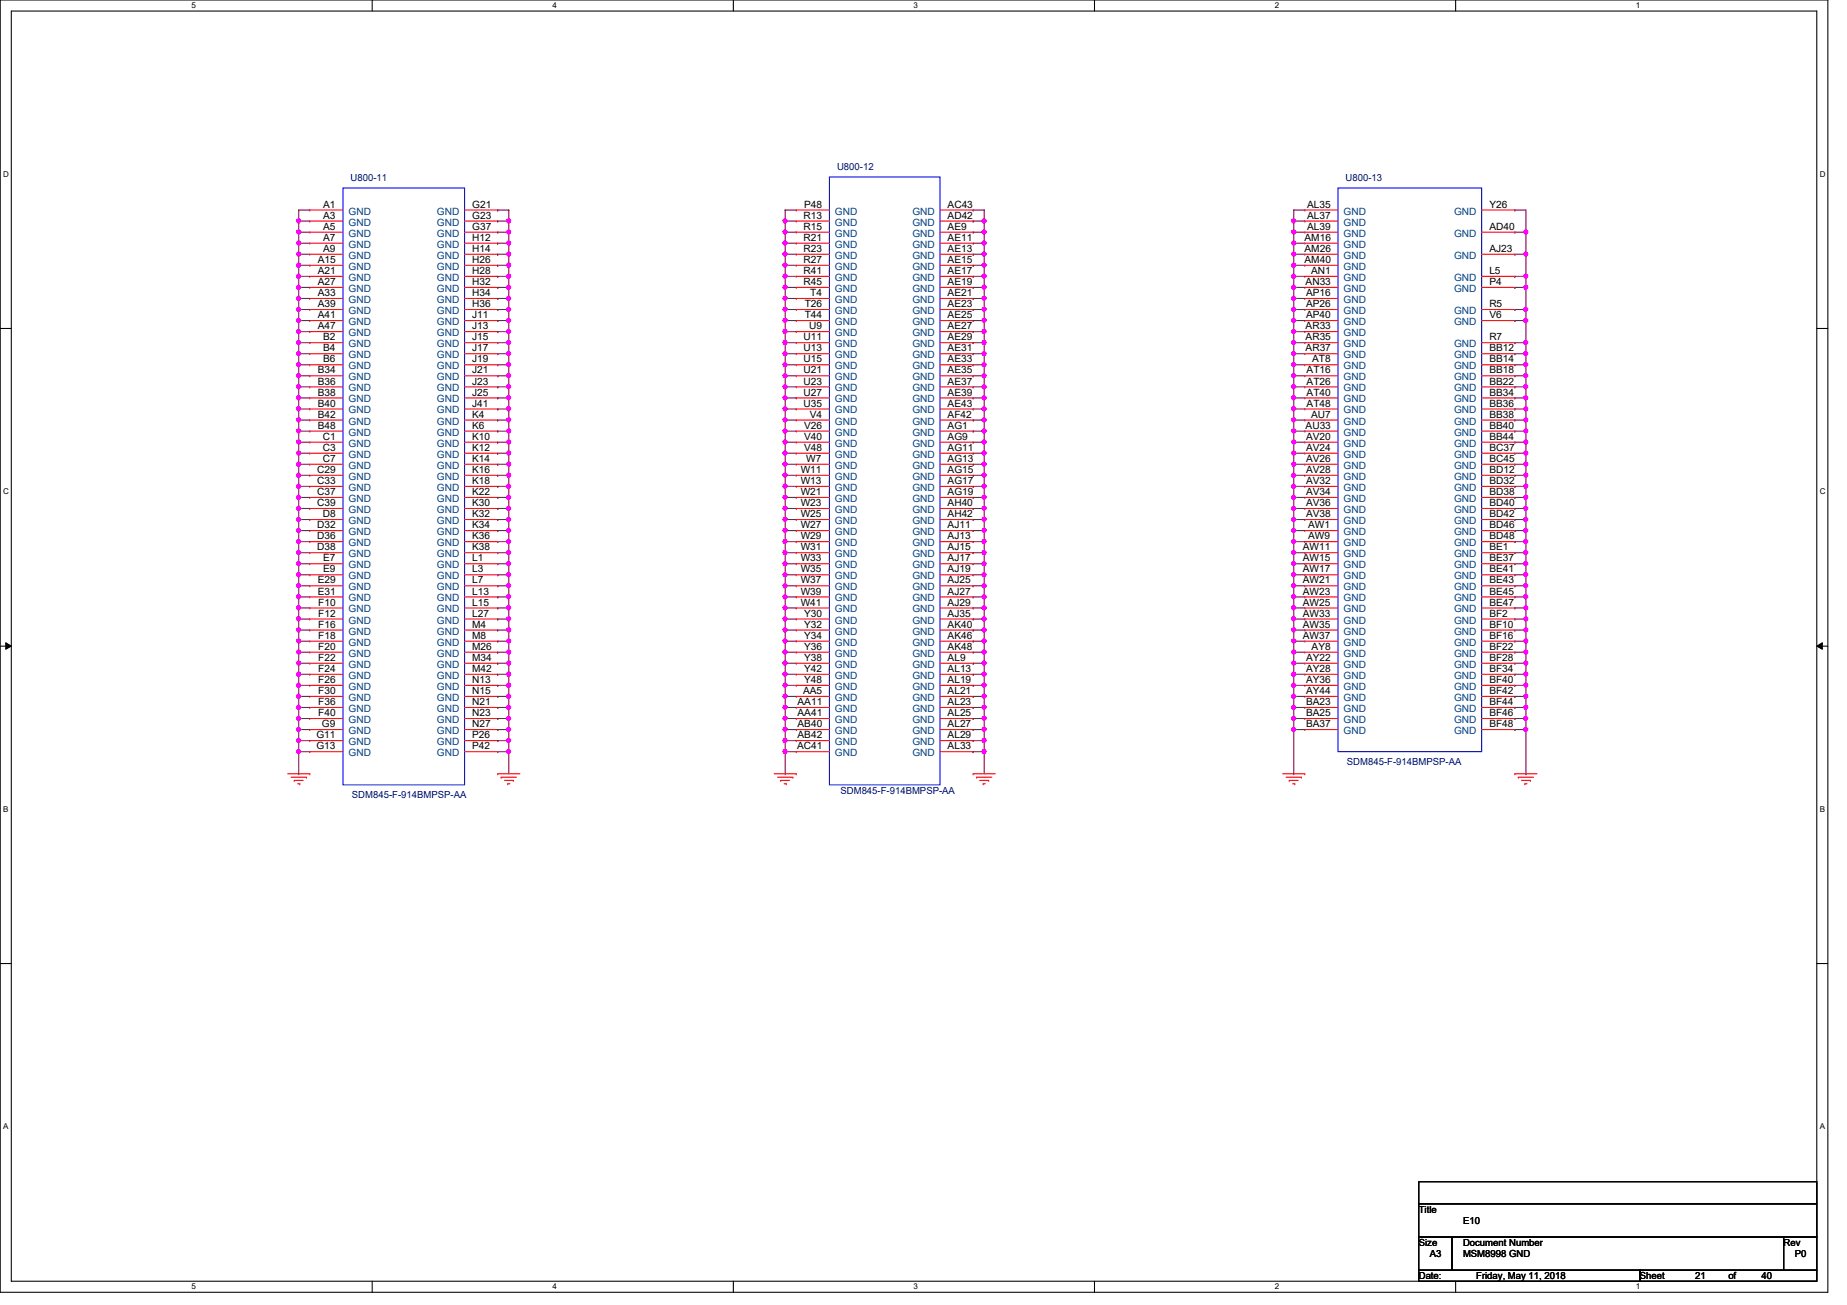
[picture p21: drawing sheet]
<svg xmlns="http://www.w3.org/2000/svg" width="297mm" height="210mm" viewBox="0 0 297 210" stroke-linecap="round" stroke-linejoin="round" font-family="sans-serif">
<defs><g id="words">
<g font-size="1.6" fill="#000080">
<text x="56.4" y="29.2">U800-11</text>
<text x="134.6" y="27.4">U800-12</text>
<text x="216.4" y="29.2">U800-13</text>
<text x="216.6" y="123.1">SDM845-F-914BMPSP-AA</text>
<text x="56.6" y="128.4">SDM845-F-914BMPSP-AA</text>
<text x="135.2" y="127.7">SDM845-F-914BMPSP-AA</text>
</g>
<g font-size="1.6">
<text x="52" y="33.4">A1</text>
<text x="52" y="35.2">A3</text>
<text x="75.9" y="33.4">G21</text>
<text x="75.9" y="35.2">G23</text>
<text x="129.2" y="35.2">R13</text>
<text x="129.3" y="33.4">P48</text>
<text x="152.4" y="33.4">AC43</text>
<text x="152.4" y="35.2">AD42</text>
<text x="210.2" y="33.4">AL35</text>
<text x="210.2" y="35.2">AL37</text>
<text x="239.5" y="33.4">Y26</text>
<text x="52" y="37">A5</text>
<text x="52" y="38.7">A7</text>
<text x="52" y="40.5">A9</text>
<text x="75.9" y="37">G37</text>
<text x="75.9" y="38.7">H12</text>
<text x="75.9" y="40.5">H14</text>
<text x="129.2" y="37">R15</text>
<text x="129.2" y="38.7">R21</text>
<text x="129.2" y="40.5">R23</text>
<text x="152.4" y="37">AE9</text>
<text x="152.4" y="38.7">AE11</text>
<text x="152.4" y="40.5">AE13</text>
<text x="209.8" y="38.7">AM16</text>
<text x="209.8" y="40.5">AM26</text>
<text x="210.2" y="37">AL39</text>
<text x="239.5" y="37">AD40</text>
<text x="239.5" y="40.5">AJ23</text>
<text x="51.1" y="42.3">A15</text>
<text x="51.1" y="44.1">A21</text>
<text x="51.1" y="45.8">A27</text>
<text x="51.1" y="47.6">A33</text>
<text x="75.9" y="42.3">H26</text>
<text x="75.9" y="44.1">H28</text>
<text x="75.9" y="45.8">H32</text>
<text x="75.9" y="47.6">H34</text>
<text x="129.2" y="42.3">R27</text>
<text x="129.2" y="44.1">R41</text>
<text x="129.2" y="45.8">R45</text>
<text x="130.3" y="47.6">T4</text>
<text x="152.4" y="42.3">AE15</text>
<text x="152.4" y="44.1">AE17</text>
<text x="152.4" y="45.8">AE19</text>
<text x="152.4" y="47.6">AE21</text>
<text x="209.8" y="42.3">AM40</text>
<text x="210" y="45.8">AN33</text>
<text x="210.1" y="47.6">AP16</text>
<text x="210.9" y="44.1">AN1</text>
<text x="239.5" y="44.1">L5</text>
<text x="239.5" y="45.8">P4</text>
<text x="51.1" y="49.4">A39</text>
<text x="51.1" y="51.2">A41</text>
<text x="51.1" y="53">A47</text>
<text x="75.9" y="49.4">H36</text>
<text x="75.9" y="51.2">J11</text>
<text x="75.9" y="53">J13</text>
<text x="129.4" y="49.4">T26</text>
<text x="129.4" y="51.2">T44</text>
<text x="130.1" y="53">U9</text>
<text x="152.4" y="49.4">AE23</text>
<text x="152.4" y="51.2">AE25</text>
<text x="152.4" y="53">AE27</text>
<text x="210" y="53">AR33</text>
<text x="210.1" y="49.4">AP26</text>
<text x="210.1" y="51.2">AP40</text>
<text x="239.5" y="49.4">R5</text>
<text x="239.5" y="51.2">V6</text>
<text x="52" y="54.7">B2</text>
<text x="52" y="56.5">B4</text>
<text x="52" y="58.3">B6</text>
<text x="75.9" y="54.7">J15</text>
<text x="75.9" y="56.5">J17</text>
<text x="75.9" y="58.3">J19</text>
<text x="129.2" y="54.7">U11</text>
<text x="129.2" y="56.5">U13</text>
<text x="129.2" y="58.3">U15</text>
<text x="152.4" y="54.7">AE29</text>
<text x="152.4" y="56.5">AE31</text>
<text x="152.4" y="58.3">AE33</text>
<text x="210" y="54.7">AR35</text>
<text x="210" y="56.5">AR37</text>
<text x="211" y="58.3">AT8</text>
<text x="239.5" y="54.7">R7</text>
<text x="239.5" y="56.5">BB12</text>
<text x="239.5" y="58.3">BB14</text>
<text x="51.1" y="60.1">B34</text>
<text x="51.1" y="61.8">B36</text>
<text x="51.1" y="63.6">B38</text>
<text x="51.1" y="65.4">B40</text>
<text x="75.9" y="60.1">J21</text>
<text x="75.9" y="61.8">J23</text>
<text x="75.9" y="63.6">J25</text>
<text x="75.9" y="65.4">J41</text>
<text x="129.2" y="60.1">U21</text>
<text x="129.2" y="61.8">U23</text>
<text x="129.2" y="63.6">U27</text>
<text x="129.2" y="65.4">U35</text>
<text x="152.4" y="60.1">AE35</text>
<text x="152.4" y="61.8">AE37</text>
<text x="152.4" y="63.6">AE39</text>
<text x="152.4" y="65.4">AE43</text>
<text x="210.1" y="60.1">AT16</text>
<text x="210.1" y="61.8">AT26</text>
<text x="210.1" y="63.6">AT40</text>
<text x="210.1" y="65.4">AT48</text>
<text x="239.5" y="60.1">BB18</text>
<text x="239.5" y="61.8">BB22</text>
<text x="239.5" y="63.6">BB34</text>
<text x="239.5" y="65.4">BB36</text>
<text x="51.1" y="67.2">B42</text>
<text x="51.1" y="69">B48</text>
<text x="51.9" y="70.7">C1</text>
<text x="75.9" y="67.2">K4</text>
<text x="75.9" y="69">K6</text>
<text x="75.9" y="70.7">K10</text>
<text x="129.3" y="69">V26</text>
<text x="129.3" y="70.7">V40</text>
<text x="130.2" y="67.2">V4</text>
<text x="152.4" y="67.2">AF42</text>
<text x="152.4" y="69">AG1</text>
<text x="152.4" y="70.7">AG9</text>
<text x="210" y="69">AU33</text>
<text x="210.1" y="70.7">AV20</text>
<text x="210.9" y="67.2">AU7</text>
<text x="239.5" y="67.2">BB38</text>
<text x="239.5" y="69">BB40</text>
<text x="239.5" y="70.7">BB44</text>
<text x="51" y="76.1">C29</text>
<text x="51" y="77.9">C33</text>
<text x="51.9" y="72.5">C3</text>
<text x="51.9" y="74.3">C7</text>
<text x="75.9" y="72.5">K12</text>
<text x="75.9" y="74.3">K14</text>
<text x="75.9" y="76.1">K16</text>
<text x="75.9" y="77.9">K18</text>
<text x="128.8" y="76.1">W11</text>
<text x="128.8" y="77.9">W13</text>
<text x="129.3" y="72.5">V48</text>
<text x="129.7" y="74.3">W7</text>
<text x="152.4" y="72.5">AG11</text>
<text x="152.4" y="74.3">AG13</text>
<text x="152.4" y="76.1">AG15</text>
<text x="152.4" y="77.9">AG17</text>
<text x="210.1" y="72.5">AV24</text>
<text x="210.1" y="74.3">AV26</text>
<text x="210.1" y="76.1">AV28</text>
<text x="210.1" y="77.9">AV32</text>
<text x="239.5" y="72.5">BC37</text>
<text x="239.5" y="74.3">BC45</text>
<text x="239.5" y="76.1">BD12</text>
<text x="239.5" y="77.9">BD32</text>
<text x="51" y="79.6">C37</text>
<text x="51" y="81.4">C39</text>
<text x="51.9" y="83.2">D8</text>
<text x="75.9" y="79.6">K22</text>
<text x="75.9" y="81.4">K30</text>
<text x="75.9" y="83.2">K32</text>
<text x="128.8" y="79.6">W21</text>
<text x="128.8" y="81.4">W23</text>
<text x="128.8" y="83.2">W25</text>
<text x="152.4" y="79.6">AG19</text>
<text x="152.4" y="81.4">AH40</text>
<text x="152.4" y="83.2">AH42</text>
<text x="210.1" y="79.6">AV34</text>
<text x="210.1" y="81.4">AV36</text>
<text x="210.1" y="83.2">AV38</text>
<text x="239.5" y="79.6">BD38</text>
<text x="239.5" y="81.4">BD40</text>
<text x="239.5" y="83.2">BD42</text>
<text x="51" y="85">D32</text>
<text x="51" y="86.7">D36</text>
<text x="51" y="88.5">D38</text>
<text x="75.9" y="85">K34</text>
<text x="75.9" y="86.7">K36</text>
<text x="75.9" y="88.5">K38</text>
<text x="128.8" y="85">W27</text>
<text x="128.8" y="86.7">W29</text>
<text x="128.8" y="88.5">W31</text>
<text x="152.4" y="85">AJ11</text>
<text x="152.4" y="86.7">AJ13</text>
<text x="152.4" y="88.5">AJ15</text>
<text x="209.5" y="88.5">AW11</text>
<text x="210.4" y="85">AW1</text>
<text x="210.4" y="86.7">AW9</text>
<text x="239.5" y="85">BD46</text>
<text x="239.5" y="86.7">BD48</text>
<text x="239.5" y="88.5">BE1</text>
<text x="51.1" y="93.9">E29</text>
<text x="51.1" y="95.6">E31</text>
<text x="52" y="90.3">E7</text>
<text x="52" y="92.1">E9</text>
<text x="75.9" y="90.3">L1</text>
<text x="75.9" y="92.1">L3</text>
<text x="75.9" y="93.9">L7</text>
<text x="75.9" y="95.6">L13</text>
<text x="128.8" y="90.3">W33</text>
<text x="128.8" y="92.1">W35</text>
<text x="128.8" y="93.9">W37</text>
<text x="128.8" y="95.6">W39</text>
<text x="152.4" y="90.3">AJ17</text>
<text x="152.4" y="92.1">AJ19</text>
<text x="152.4" y="93.9">AJ25</text>
<text x="152.4" y="95.6">AJ27</text>
<text x="209.5" y="90.3">AW15</text>
<text x="209.5" y="92.1">AW17</text>
<text x="209.5" y="93.9">AW21</text>
<text x="209.5" y="95.6">AW23</text>
<text x="239.5" y="90.3">BE37</text>
<text x="239.5" y="93.9">BE43</text>
<text x="239.5" y="95.6">BE45</text>
<text x="239.5" y="92.1">BE41</text>
<text x="51.2" y="97.4">F10</text>
<text x="51.2" y="101">F16</text>
<text x="51.2" y="99.2">F12</text>
<text x="75.9" y="97.4">L15</text>
<text x="75.9" y="99.2">L27</text>
<text x="75.9" y="101">M4</text>
<text x="128.8" y="97.4">W41</text>
<text x="129.3" y="99.2">Y30</text>
<text x="129.3" y="101">Y32</text>
<text x="152.4" y="97.4">AJ29</text>
<text x="152.4" y="99.2">AJ35</text>
<text x="152.4" y="101">AK40</text>
<text x="209.5" y="97.4">AW25</text>
<text x="209.5" y="99.2">AW33</text>
<text x="209.5" y="101">AW35</text>
<text x="239.5" y="97.4">BE47</text>
<text x="239.5" y="99.2">BF2</text>
<text x="239.5" y="101">BF10</text>
<text x="51.2" y="102.7">F18</text>
<text x="51.2" y="104.5">F20</text>
<text x="51.2" y="106.3">F22</text>
<text x="75.9" y="102.7">M8</text>
<text x="75.9" y="104.5">M26</text>
<text x="75.9" y="106.3">M34</text>
<text x="129.3" y="102.7">Y34</text>
<text x="129.3" y="104.5">Y36</text>
<text x="129.3" y="106.3">Y38</text>
<text x="152.4" y="102.7">AK46</text>
<text x="152.4" y="104.5">AK48</text>
<text x="152.4" y="106.3">AL9</text>
<text x="209.5" y="102.7">AW37</text>
<text x="210.1" y="106.3">AY22</text>
<text x="210.9" y="104.5">AY8</text>
<text x="239.5" y="102.7">BF16</text>
<text x="239.5" y="104.5">BF22</text>
<text x="239.5" y="106.3">BF28</text>
<text x="51.2" y="108.1">F24</text>
<text x="51.2" y="109.9">F26</text>
<text x="51.2" y="111.6">F30</text>
<text x="51.2" y="113.4">F36</text>
<text x="75.9" y="108.1">M42</text>
<text x="75.9" y="109.9">N13</text>
<text x="75.9" y="111.6">N15</text>
<text x="75.9" y="113.4">N21</text>
<text x="128.3" y="113.4">AA11</text>
<text x="129.2" y="111.6">AA5</text>
<text x="129.3" y="108.1">Y42</text>
<text x="129.3" y="109.9">Y48</text>
<text x="152.4" y="108.1">AL13</text>
<text x="152.4" y="109.9">AL19</text>
<text x="152.4" y="111.6">AL21</text>
<text x="152.4" y="113.4">AL23</text>
<text x="210.1" y="108.1">AY28</text>
<text x="210.1" y="109.9">AY36</text>
<text x="210.1" y="111.6">AY44</text>
<text x="210.1" y="113.4">BA23</text>
<text x="239.5" y="108.1">BF34</text>
<text x="239.5" y="109.9">BF40</text>
<text x="239.5" y="111.6">BF42</text>
<text x="239.5" y="113.4">BF44</text>
<text x="50.9" y="118.7">G11</text>
<text x="51.2" y="115.2">F40</text>
<text x="51.8" y="117">G9</text>
<text x="75.9" y="115.2">N23</text>
<text x="75.9" y="117">N27</text>
<text x="75.9" y="118.7">P26</text>
<text x="128.3" y="115.2">AA41</text>
<text x="128.3" y="117">AB40</text>
<text x="128.3" y="118.7">AB42</text>
<text x="152.4" y="115.2">AL25</text>
<text x="152.4" y="117">AL27</text>
<text x="152.4" y="118.7">AL29</text>
<text x="210.1" y="115.2">BA25</text>
<text x="210.1" y="117">BA37</text>
<text x="239.5" y="115.2">BF46</text>
<text x="239.5" y="117">BF48</text>
<text x="50.9" y="120.5">G13</text>
<text x="75.9" y="120.5">P42</text>
<text x="128.2" y="120.5">AC41</text>
<text x="152.4" y="120.5">AL33</text>
<text x="228.2" y="195.1">Title</text>
<text x="235.3" y="196.8">E10</text>
<text x="228.2" y="200.4">Size</text>
<text x="230" y="202.2">A3</text>
<text x="235.3" y="200.4">Document Number</text>
<text x="235.3" y="202.2">MSM8998 GND</text>
<text x="286.8" y="200.4">Rev</text>
<text x="288.6" y="202.2">P0</text>
<text x="228.2" y="205.7">Date:</text>
<text x="237.4" y="205.7">Friday, May 11, 2018</text>
<text x="263.7" y="205.7">Sheet</text>
<text x="272.6" y="205.7">21</text>
<text x="278" y="205.7">of</text>
<text x="283.3" y="205.7">40</text>
</g>
<g font-size="1.6" fill="#004080">
<text x="56" y="34.5">GND</text>
<text x="70.3" y="34.5">GND</text>
<text x="134.3" y="34.5">GND</text>
<text x="146.7" y="34.5">GND</text>
<text x="216.1" y="34.5">GND</text>
<text x="233.8" y="34.5">GND</text>
<text x="56" y="36.3">GND</text>
<text x="56" y="38.1">GND</text>
<text x="56" y="39.8">GND</text>
<text x="56" y="41.6">GND</text>
<text x="70.3" y="36.3">GND</text>
<text x="70.3" y="38.1">GND</text>
<text x="70.3" y="39.8">GND</text>
<text x="70.3" y="41.6">GND</text>
<text x="134.3" y="36.3">GND</text>
<text x="134.3" y="38.1">GND</text>
<text x="134.3" y="39.8">GND</text>
<text x="134.3" y="41.6">GND</text>
<text x="146.7" y="36.3">GND</text>
<text x="146.7" y="38.1">GND</text>
<text x="146.7" y="39.8">GND</text>
<text x="146.7" y="41.6">GND</text>
<text x="216.1" y="36.3">GND</text>
<text x="216.1" y="38.1">GND</text>
<text x="216.1" y="39.8">GND</text>
<text x="216.1" y="41.6">GND</text>
<text x="233.8" y="38.1">GND</text>
<text x="233.8" y="41.6">GND</text>
<text x="56" y="43.4">GND</text>
<text x="56" y="45.2">GND</text>
<text x="56" y="46.9">GND</text>
<text x="70.3" y="43.4">GND</text>
<text x="70.3" y="45.2">GND</text>
<text x="70.3" y="46.9">GND</text>
<text x="134.3" y="43.4">GND</text>
<text x="134.3" y="45.2">GND</text>
<text x="134.3" y="46.9">GND</text>
<text x="146.7" y="43.4">GND</text>
<text x="146.7" y="45.2">GND</text>
<text x="146.7" y="46.9">GND</text>
<text x="216.1" y="43.4">GND</text>
<text x="216.1" y="45.2">GND</text>
<text x="216.1" y="46.9">GND</text>
<text x="233.8" y="45.2">GND</text>
<text x="233.8" y="46.9">GND</text>
<text x="56" y="48.7">GND</text>
<text x="56" y="50.5">GND</text>
<text x="56" y="52.3">GND</text>
<text x="70.3" y="48.7">GND</text>
<text x="70.3" y="50.5">GND</text>
<text x="70.3" y="52.3">GND</text>
<text x="134.3" y="48.7">GND</text>
<text x="134.3" y="50.5">GND</text>
<text x="134.3" y="52.3">GND</text>
<text x="146.7" y="48.7">GND</text>
<text x="146.7" y="50.5">GND</text>
<text x="146.7" y="52.3">GND</text>
<text x="216.1" y="48.7">GND</text>
<text x="216.1" y="50.5">GND</text>
<text x="216.1" y="52.3">GND</text>
<text x="233.8" y="50.5">GND</text>
<text x="233.8" y="52.3">GND</text>
<text x="56" y="54.1">GND</text>
<text x="56" y="55.8">GND</text>
<text x="56" y="57.6">GND</text>
<text x="56" y="59.4">GND</text>
<text x="70.3" y="54.1">GND</text>
<text x="70.3" y="55.8">GND</text>
<text x="70.3" y="57.6">GND</text>
<text x="70.3" y="59.4">GND</text>
<text x="134.3" y="54.1">GND</text>
<text x="134.3" y="55.8">GND</text>
<text x="134.3" y="57.6">GND</text>
<text x="134.3" y="59.4">GND</text>
<text x="146.7" y="54.1">GND</text>
<text x="146.7" y="55.8">GND</text>
<text x="146.7" y="57.6">GND</text>
<text x="146.7" y="59.4">GND</text>
<text x="216.1" y="54.1">GND</text>
<text x="216.1" y="55.8">GND</text>
<text x="216.1" y="57.6">GND</text>
<text x="216.1" y="59.4">GND</text>
<text x="233.8" y="55.8">GND</text>
<text x="233.8" y="57.6">GND</text>
<text x="233.8" y="59.4">GND</text>
<text x="56" y="61.2">GND</text>
<text x="56" y="62.9">GND</text>
<text x="56" y="64.7">GND</text>
<text x="70.3" y="61.2">GND</text>
<text x="70.3" y="62.9">GND</text>
<text x="70.3" y="64.7">GND</text>
<text x="134.3" y="61.2">GND</text>
<text x="134.3" y="62.9">GND</text>
<text x="134.3" y="64.7">GND</text>
<text x="146.7" y="61.2">GND</text>
<text x="146.7" y="62.9">GND</text>
<text x="146.7" y="64.7">GND</text>
<text x="216.1" y="61.2">GND</text>
<text x="216.1" y="62.9">GND</text>
<text x="216.1" y="64.7">GND</text>
<text x="233.8" y="61.2">GND</text>
<text x="233.8" y="62.9">GND</text>
<text x="233.8" y="64.7">GND</text>
<text x="56" y="66.5">GND</text>
<text x="56" y="68.3">GND</text>
<text x="56" y="70.1">GND</text>
<text x="56" y="71.8">GND</text>
<text x="70.3" y="66.5">GND</text>
<text x="70.3" y="68.3">GND</text>
<text x="70.3" y="70.1">GND</text>
<text x="70.3" y="71.8">GND</text>
<text x="134.3" y="66.5">GND</text>
<text x="134.3" y="68.3">GND</text>
<text x="134.3" y="70.1">GND</text>
<text x="134.3" y="71.8">GND</text>
<text x="146.7" y="66.5">GND</text>
<text x="146.7" y="68.3">GND</text>
<text x="146.7" y="70.1">GND</text>
<text x="146.7" y="71.8">GND</text>
<text x="216.1" y="66.5">GND</text>
<text x="216.1" y="68.3">GND</text>
<text x="216.1" y="70.1">GND</text>
<text x="216.1" y="71.8">GND</text>
<text x="233.8" y="66.5">GND</text>
<text x="233.8" y="68.3">GND</text>
<text x="233.8" y="70.1">GND</text>
<text x="233.8" y="71.8">GND</text>
<text x="56" y="73.6">GND</text>
<text x="56" y="75.4">GND</text>
<text x="56" y="77.2">GND</text>
<text x="70.3" y="73.6">GND</text>
<text x="70.3" y="75.4">GND</text>
<text x="70.3" y="77.2">GND</text>
<text x="134.3" y="73.6">GND</text>
<text x="134.3" y="75.4">GND</text>
<text x="134.3" y="77.2">GND</text>
<text x="146.7" y="73.6">GND</text>
<text x="146.7" y="75.4">GND</text>
<text x="146.7" y="77.2">GND</text>
<text x="216.1" y="73.6">GND</text>
<text x="216.1" y="75.4">GND</text>
<text x="216.1" y="77.2">GND</text>
<text x="233.8" y="73.6">GND</text>
<text x="233.8" y="75.4">GND</text>
<text x="233.8" y="77.2">GND</text>
<text x="56" y="79">GND</text>
<text x="56" y="80.7">GND</text>
<text x="56" y="82.5">GND</text>
<text x="70.3" y="79">GND</text>
<text x="70.3" y="80.7">GND</text>
<text x="70.3" y="82.5">GND</text>
<text x="134.3" y="79">GND</text>
<text x="134.3" y="80.7">GND</text>
<text x="134.3" y="82.5">GND</text>
<text x="146.7" y="79">GND</text>
<text x="146.7" y="80.7">GND</text>
<text x="146.7" y="82.5">GND</text>
<text x="216.1" y="79">GND</text>
<text x="216.1" y="80.7">GND</text>
<text x="216.1" y="82.5">GND</text>
<text x="233.8" y="79">GND</text>
<text x="233.8" y="80.7">GND</text>
<text x="233.8" y="82.5">GND</text>
<text x="56" y="84.3">GND</text>
<text x="56" y="86.1">GND</text>
<text x="56" y="87.8">GND</text>
<text x="56" y="89.6">GND</text>
<text x="70.3" y="84.3">GND</text>
<text x="70.3" y="86.1">GND</text>
<text x="70.3" y="87.8">GND</text>
<text x="70.3" y="89.6">GND</text>
<text x="134.3" y="84.3">GND</text>
<text x="134.3" y="86.1">GND</text>
<text x="134.3" y="87.8">GND</text>
<text x="134.3" y="89.6">GND</text>
<text x="146.7" y="84.3">GND</text>
<text x="146.7" y="86.1">GND</text>
<text x="146.7" y="87.8">GND</text>
<text x="146.7" y="89.6">GND</text>
<text x="216.1" y="84.3">GND</text>
<text x="216.1" y="86.1">GND</text>
<text x="216.1" y="87.8">GND</text>
<text x="216.1" y="89.6">GND</text>
<text x="233.8" y="84.3">GND</text>
<text x="233.8" y="86.1">GND</text>
<text x="233.8" y="87.8">GND</text>
<text x="233.8" y="89.6">GND</text>
<text x="56" y="91.4">GND</text>
<text x="56" y="93.2">GND</text>
<text x="56" y="95">GND</text>
<text x="70.3" y="91.4">GND</text>
<text x="70.3" y="93.2">GND</text>
<text x="70.3" y="95">GND</text>
<text x="134.3" y="91.4">GND</text>
<text x="134.3" y="93.2">GND</text>
<text x="134.3" y="95">GND</text>
<text x="146.7" y="91.4">GND</text>
<text x="146.7" y="93.2">GND</text>
<text x="146.7" y="95">GND</text>
<text x="216.1" y="91.4">GND</text>
<text x="216.1" y="93.2">GND</text>
<text x="216.1" y="95">GND</text>
<text x="233.8" y="91.4">GND</text>
<text x="233.8" y="95">GND</text>
<text x="233.8" y="93.2">GND</text>
<text x="56" y="96.7">GND</text>
<text x="56" y="98.5">GND</text>
<text x="56" y="100.3">GND</text>
<text x="70.3" y="96.7">GND</text>
<text x="70.3" y="98.5">GND</text>
<text x="70.3" y="100.3">GND</text>
<text x="134.3" y="96.7">GND</text>
<text x="134.3" y="98.5">GND</text>
<text x="134.3" y="100.3">GND</text>
<text x="146.7" y="96.7">GND</text>
<text x="146.7" y="98.5">GND</text>
<text x="146.7" y="100.3">GND</text>
<text x="216.1" y="96.7">GND</text>
<text x="216.1" y="98.5">GND</text>
<text x="216.1" y="100.3">GND</text>
<text x="233.8" y="96.7">GND</text>
<text x="233.8" y="98.5">GND</text>
<text x="233.8" y="100.3">GND</text>
<text x="56" y="102.1">GND</text>
<text x="56" y="103.8">GND</text>
<text x="56" y="105.6">GND</text>
<text x="56" y="107.4">GND</text>
<text x="70.3" y="102.1">GND</text>
<text x="70.3" y="103.8">GND</text>
<text x="70.3" y="105.6">GND</text>
<text x="70.3" y="107.4">GND</text>
<text x="134.3" y="102.1">GND</text>
<text x="134.3" y="103.8">GND</text>
<text x="134.3" y="105.6">GND</text>
<text x="134.3" y="107.4">GND</text>
<text x="146.7" y="102.1">GND</text>
<text x="146.7" y="103.8">GND</text>
<text x="146.7" y="105.6">GND</text>
<text x="146.7" y="107.4">GND</text>
<text x="216.1" y="102.1">GND</text>
<text x="216.1" y="103.8">GND</text>
<text x="216.1" y="105.6">GND</text>
<text x="216.1" y="107.4">GND</text>
<text x="233.8" y="102.1">GND</text>
<text x="233.8" y="103.8">GND</text>
<text x="233.8" y="105.6">GND</text>
<text x="233.8" y="107.4">GND</text>
<text x="56" y="109.2">GND</text>
<text x="56" y="111">GND</text>
<text x="56" y="112.7">GND</text>
<text x="70.3" y="109.2">GND</text>
<text x="70.3" y="111">GND</text>
<text x="70.3" y="112.7">GND</text>
<text x="134.3" y="109.2">GND</text>
<text x="134.3" y="111">GND</text>
<text x="134.3" y="112.7">GND</text>
<text x="146.7" y="109.2">GND</text>
<text x="146.7" y="111">GND</text>
<text x="146.7" y="112.7">GND</text>
<text x="216.1" y="109.2">GND</text>
<text x="216.1" y="111">GND</text>
<text x="216.1" y="112.7">GND</text>
<text x="233.8" y="109.2">GND</text>
<text x="233.8" y="111">GND</text>
<text x="233.8" y="112.7">GND</text>
<text x="56" y="114.5">GND</text>
<text x="56" y="116.3">GND</text>
<text x="56" y="118.1">GND</text>
<text x="56" y="119.8">GND</text>
<text x="70.3" y="114.5">GND</text>
<text x="70.3" y="116.3">GND</text>
<text x="70.3" y="118.1">GND</text>
<text x="70.3" y="119.8">GND</text>
<text x="134.3" y="114.5">GND</text>
<text x="134.3" y="116.3">GND</text>
<text x="134.3" y="118.1">GND</text>
<text x="134.3" y="119.8">GND</text>
<text x="146.7" y="114.5">GND</text>
<text x="146.7" y="116.3">GND</text>
<text x="146.7" y="118.1">GND</text>
<text x="146.7" y="119.8">GND</text>
<text x="216.1" y="114.5">GND</text>
<text x="216.1" y="116.3">GND</text>
<text x="216.1" y="118.1">GND</text>
<text x="233.8" y="114.5">GND</text>
<text x="233.8" y="116.3">GND</text>
<text x="233.8" y="118.1">GND</text>
<text x="56" y="121.6">GND</text>
<text x="70.3" y="121.6">GND</text>
<text x="134.3" y="121.6">GND</text>
<text x="146.7" y="121.6">GND</text>
</g>
<g font-size="1.3">
<text x="30.8" y="1.3">5</text>
<text x="88.9" y="1.3">4</text>
<text x="146.9" y="1.3">3</text>
<text x="205" y="1.3">2</text>
<text x="263.1" y="1.3">1</text>
<text x=".5" y="28.4">D</text>
<text x="292.6" y="28.4">D</text>
<text x=".5" y="79.5">C</text>
<text x="292.6" y="79.5">C</text>
<text x=".5" y="130.6">B</text>
<text x="292.6" y="130.6">B</text>
<text x=".5" y="181.7">A</text>
<text x="292.6" y="181.7">A</text>
<text x="30.8" y="207.4">5</text>
<text x="88.9" y="207.4">4</text>
<text x="146.9" y="207.4">3</text>
<text x="205" y="207.4">2</text>
<text x="263.1" y="207.4">1</text>
</g>
</g></defs>
<path d="M0 0h294v207.9h-294zM1.8 1.8h290.4v204.3h-290.4z" fill="none" stroke="#000" stroke-width=".17"/>
<g fill="#fff">
<path d="M30.8 .2h.7v1.4h-.7z"/>
<path d="M30.8 206.2h.7v1.4h-.7z"/>
</g>
<path d="M59.9 0v1.8M59.9 206.1v1.8" fill="none" stroke="#000" stroke-width=".17"/>
<g fill="#fff">
<path d="M88.9 .2h.6v1.4h-.6z"/>
<path d="M88.9 206.2h.6v1.4h-.6z"/>
</g>
<path d="M117.9 0v1.8M117.9 206.1v1.8" fill="none" stroke="#000" stroke-width=".17"/>
<g fill="#fff">
<path d="M146.9 .2h.7v1.4h-.7z"/>
<path d="M146.9 206.2h.7v1.4h-.7z"/>
</g>
<path d="M176 0v1.8M176 206.1v1.8" fill="none" stroke="#000" stroke-width=".17"/>
<g fill="#fff">
<path d="M205 .2h.7v1.4h-.7z"/>
<path d="M205 206.2h.7v1.4h-.7z"/>
</g>
<path d="M234.1 0v1.8M234.1 206.1v1.8" fill="none" stroke="#000" stroke-width=".17"/>
<g fill="#fff">
<path d="M263.1 .2h.7v1.4h-.7z"/>
<path d="M263.1 206.2h.7v1.4h-.7z"/>
<path d="M.5 27.3h.9v1.4h-.9z"/>
<path d="M292.6 27.3h.9v1.4h-.9z"/>
<path d="M.5 78.4h.9v1.4h-.9z"/>
<path d="M292.6 78.4h.9v1.4h-.9z"/>
</g>
<path d="M0 52.8h1.8M292.2 52.8h1.8" fill="none" stroke="#000" stroke-width=".17"/>
<g fill="#fff">
<path d="M.5 129.5h.8v1.4h-.8z"/>
<path d="M292.6 129.5h.9v1.4h-.9z"/>
</g>
<path d="M0 103.9h1.8M292.2 103.9h1.8" fill="none" stroke="#000" stroke-width=".17"/>
<path d="M.9 103.4l.9 .5-.9 .5zM292.2 103.9l.9-.5v1z" fill="#000"/>
<path d="M.9 103.4l.9 .5-.9 .5zM292.2 103.9l.9-.5v1z" fill="none" stroke="#000" stroke-width=".16"/>
<g fill="#fff">
<path d="M.5 180.5h.8v1.4h-.8z"/>
<path d="M292.6 180.5h.9v1.4h-.9z"/>
</g>
<path d="M0 155h1.8M292.2 155h1.8M228.2 190.1h64v3.5h-64zM228.2 193.6h64v5.4h-64zM228.2 199h5.3v5.3h-5.3zM233.5 199h53.3v5.3h-53.3zM286.8 199h5.4v5.3h-5.4zM228.2 204.3h35.5v1.8h-35.5zM263.7 204.3h28.5v1.8h-28.5z" fill="none" stroke="#000" stroke-width=".17"/>
<g fill="none" stroke="#f00" stroke-width=".17">
<path d="M49.8 33.8h.1M49.8 35.6h.1M49.8 37.3h.1M49.8 39.1h.1M49.8 33.8h5.4M49.8 35.6h5.4M49.8 37.3h5.4M49.8 39.1h5.4M74.7 33.8h5.3M74.7 35.6h5.3M74.7 37.3h5.3M74.7 39.1h5.3"/>
<path d="M80 33.8h.1M80 35.6h.1M80 37.3h.1M80 39.1h.1M128.1 33.8h.1M128.1 35.6h.1M128.1 37.3h.1M128.1 39.1h.1M128.1 33.8h5.3M128.1 35.6h5.3M128.1 37.3h5.3M128.1 39.1h5.3"/>
<path d="M151.2 33.8h5.3M151.2 35.6h5.3M151.2 37.3h5.3M151.2 39.1h5.3M156.5 33.8h.1M156.5 35.6h.1M156.5 37.3h.1M156.5 39.1h.1M209.8 33.8h.1M209.8 35.6h.1M209.8 37.3h.1M209.8 39.1h.1"/>
<path d="M209.8 33.8h5.4M209.8 35.6h5.4M209.8 37.3h5.4M209.8 39.1h5.4M238.3 33.8h5.3M238.3 37.3h5.3M243.6 33.8h.1M243.6 37.3h.1M49.8 40.9h.1M49.8 42.7h.1M49.8 44.4h.1M49.8 46.2h.1"/>
<path d="M49.8 48h.1M49.8 49.8h.1M49.8 51.6h.1M49.8 53.3h.1M49.8 55.1h.1M49.8 56.9h.1M49.8 58.7h.1M49.8 40.9h5.4M49.8 42.7h5.4M49.8 44.4h5.4M49.8 46.2h5.4M49.8 48h5.4"/>
<path d="M49.8 49.8h5.4M49.8 51.6h5.4M49.8 53.3h5.4M49.8 55.1h5.4M49.8 56.9h5.4M49.8 58.7h5.4M74.7 40.9h5.3M74.7 42.7h5.3M74.7 44.4h5.3M74.7 46.2h5.3M74.7 48h5.3M74.7 49.8h5.3"/>
<path d="M74.7 51.6h5.3M74.7 53.3h5.3M74.7 55.1h5.3M74.7 56.9h5.3M74.7 58.7h5.3M80 40.9h.1M80 42.7h.1M80 44.4h.1M80 46.2h.1M80 48h.1M80 49.8h.1M80 51.6h.1"/>
<path d="M80 53.3h.1M80 55.1h.1M80 56.9h.1M80 58.7h.1M128.1 40.9h.1M128.1 42.7h.1M128.1 44.4h.1M128.1 46.2h.1M128.1 48h.1M128.1 49.8h.1M128.1 51.6h.1M128.1 53.3h.1"/>
<path d="M128.1 55.1h.1M128.1 56.9h.1M128.1 58.7h.1M128.1 40.9h5.3M128.1 42.7h5.3M128.1 44.4h5.3M128.1 46.2h5.3M128.1 48h5.3M128.1 49.8h5.3M128.1 51.6h5.3M128.1 53.3h5.3M128.1 55.1h5.3"/>
<path d="M128.1 56.9h5.3M128.1 58.7h5.3M151.2 40.9h5.3M151.2 42.7h5.3M151.2 44.4h5.3M151.2 46.2h5.3M151.2 48h5.3M151.2 49.8h5.3M151.2 51.6h5.3M151.2 53.3h5.3M151.2 55.1h5.3M151.2 56.9h5.3"/>
<path d="M151.2 58.7h5.3M156.5 40.9h.1M156.5 42.7h.1M156.5 44.4h.1M156.5 46.2h.1M156.5 48h.1M156.5 49.8h.1M156.5 51.6h.1M156.5 53.3h.1M156.5 55.1h.1M156.5 56.9h.1M156.5 58.7h.1"/>
<path d="M209.8 40.9h.1M209.8 42.7h.1M209.8 44.4h.1M209.8 46.2h.1M209.8 48h.1M209.8 49.8h.1M209.8 51.6h.1M209.8 53.3h.1M209.8 55.1h.1M209.8 56.9h.1M209.8 58.7h.1M209.8 40.9h5.4"/>
<path d="M209.8 42.7h5.4M209.8 44.4h5.4M209.8 46.2h5.4M209.8 48h5.4M209.8 49.8h5.4M209.8 51.6h5.4M209.8 53.3h5.4M209.8 55.1h5.4M209.8 56.9h5.4M209.8 58.7h5.4M238.3 40.9h5.3M238.3 44.4h5.3"/>
<path d="M238.3 46.2h5.3M238.3 49.8h5.3M238.3 51.6h5.3M238.3 55.1h5.3M238.3 56.9h5.3M238.3 58.7h5.3M243.6 40.9h.1M243.6 44.4h.1M243.6 46.2h.1M243.6 49.8h.1M243.6 51.6h.1M243.6 55.1h.1"/>
<path d="M243.6 56.9h.1M243.6 58.7h.1M49.8 60.5h.1M49.8 62.2h.1M49.8 64h.1M49.8 65.8h.1M49.8 67.6h.1M49.8 69.3h.1M49.8 71.1h.1M49.8 72.9h.1M49.8 74.7h.1M49.8 76.5h.1"/>
<path d="M49.8 78.2h.1M49.8 60.5h5.4M49.8 62.2h5.4M49.8 64h5.4M49.8 65.8h5.4M49.8 67.6h5.4M49.8 69.3h5.4M49.8 71.1h5.4M49.8 72.9h5.4M49.8 74.7h5.4M49.8 76.5h5.4M49.8 78.2h5.4"/>
<path d="M74.7 60.5h5.3M74.7 62.2h5.3M74.7 64h5.3M74.7 65.8h5.3M74.7 67.6h5.3M74.7 69.3h5.3M74.7 71.1h5.3M74.7 72.9h5.3M74.7 74.7h5.3M74.7 76.5h5.3M74.7 78.2h5.3M80 60.5h.1"/>
<path d="M80 62.2h.1M80 64h.1M80 65.8h.1M80 67.6h.1M80 69.3h.1M80 71.1h.1M80 72.9h.1M80 74.7h.1M80 76.5h.1M80 78.2h.1M128.1 60.5h.1M128.1 62.2h.1"/>
<path d="M128.1 64h.1M128.1 65.8h.1M128.1 67.6h.1M128.1 69.3h.1M128.1 71.1h.1M128.1 72.9h.1M128.1 74.7h.1M128.1 76.5h.1M128.1 78.2h.1M128.1 60.5h5.3M128.1 62.2h5.3M128.1 64h5.3"/>
<path d="M128.1 65.8h5.3M128.1 67.6h5.3M128.1 69.3h5.3M128.1 71.1h5.3M128.1 72.9h5.3M128.1 74.7h5.3M128.1 76.5h5.3M128.1 78.2h5.3M151.2 60.5h5.3M151.2 62.2h5.3M151.2 64h5.3M151.2 65.8h5.3"/>
<path d="M151.2 67.6h5.3M151.2 69.3h5.3M151.2 71.1h5.3M151.2 72.9h5.3M151.2 74.7h5.3M151.2 76.5h5.3M151.2 78.2h5.3M156.5 60.5h.1M156.5 62.2h.1M156.5 64h.1M156.5 65.8h.1M156.5 67.6h.1"/>
<path d="M156.5 69.3h.1M156.5 71.1h.1M156.5 72.9h.1M156.5 74.7h.1M156.5 76.5h.1M156.5 78.2h.1M209.8 60.5h.1M209.8 62.2h.1M209.8 64h.1M209.8 65.8h.1M209.8 67.6h.1M209.8 69.3h.1"/>
<path d="M209.8 72.9h.1M209.8 71.1h.1M209.8 74.7h.1M209.8 76.5h.1M209.8 78.2h.1M209.8 60.5h5.4M209.8 62.2h5.4M209.8 64h5.4M209.8 65.8h5.4M209.8 67.6h5.4M209.8 69.3h5.4M209.8 71.1h5.4"/>
<path d="M209.8 72.9h5.4M209.8 74.7h5.4M209.8 76.5h5.4M209.8 78.2h5.4M238.3 60.5h5.3M238.3 62.2h5.3M238.3 64h5.3M238.3 65.8h5.3M238.3 67.6h5.3M238.3 69.3h5.3M238.3 71.1h5.3M238.3 72.9h5.3"/>
<path d="M238.3 74.7h5.3M238.3 76.5h5.3M238.3 78.2h5.3M243.6 60.5h.1M243.6 62.2h.1M243.6 64h.1M243.6 65.8h.1M243.6 67.6h.1M243.6 69.3h.1M243.6 72.9h.1M243.6 71.1h.1M243.6 74.7h.1"/>
<path d="M243.6 76.5h.1M243.6 78.2h.1M49.8 80h.1M49.8 81.8h.1M49.8 83.6h.1M49.8 85.3h.1M49.8 87.1h.1M49.8 88.9h.1M49.8 90.7h.1M49.8 92.5h.1M49.8 94.2h.1M49.8 96h.1"/>
<path d="M49.8 97.8h.1M49.8 99.6h.1M49.8 80h5.4M49.8 81.8h5.4M49.8 83.6h5.4M49.8 85.3h5.4M49.8 87.1h5.4M49.8 88.9h5.4M49.8 90.7h5.4M49.8 92.5h5.4M49.8 94.2h5.4M49.8 96h5.4"/>
<path d="M49.8 97.8h5.4M49.8 99.6h5.4M74.7 80h5.3M74.7 81.8h5.3M74.7 83.6h5.3M74.7 85.3h5.3M74.7 87.1h5.3M74.7 88.9h5.3M74.7 90.7h5.3M74.7 92.5h5.3M74.7 94.2h5.3M74.7 96h5.3"/>
<path d="M74.7 97.8h5.3M74.7 99.6h5.3M80 80h.1M80 81.8h.1M80 83.6h.1M80 85.3h.1M80 87.1h.1M80 88.9h.1M80 90.7h.1M80 92.5h.1M80 94.2h.1M80 96h.1"/>
<path d="M80 97.8h.1M80 99.6h.1M128.1 80h.1M128.1 81.8h.1M128.1 83.6h.1M128.1 85.3h.1M128.1 87.1h.1M128.1 88.9h.1M128.1 90.7h.1M128.1 92.5h.1M128.1 94.2h.1M128.1 96h.1"/>
<path d="M128.1 97.8h.1M128.1 99.6h.1M128.1 80h5.3M128.1 81.8h5.3M128.1 83.6h5.3M128.1 85.3h5.3M128.1 87.1h5.3M128.1 88.9h5.3M128.1 90.7h5.3M128.1 92.5h5.3M128.1 94.2h5.3M128.1 96h5.3"/>
<path d="M128.1 97.8h5.3M128.1 99.6h5.3M151.2 80h5.3M151.2 81.8h5.3M151.2 83.6h5.3M151.2 85.3h5.3M151.2 87.1h5.3M151.2 88.9h5.3M151.2 90.7h5.3M151.2 92.5h5.3M151.2 94.2h5.3M151.2 96h5.3"/>
<path d="M151.2 97.8h5.3M151.2 99.6h5.3M156.5 80h.1M156.5 81.8h.1M156.5 83.6h.1M156.5 85.3h.1M156.5 87.1h.1M156.5 88.9h.1M156.5 90.7h.1M156.5 92.5h.1M156.5 94.2h.1M156.5 96h.1"/>
<path d="M156.5 97.8h.1M156.5 99.6h.1M209.8 80h.1M209.8 81.8h.1M209.8 83.6h.1M209.8 85.3h.1M209.8 87.1h.1M209.8 88.9h.1M209.8 90.7h.1M209.8 92.5h.1M209.8 94.2h.1M209.8 96h.1"/>
<path d="M209.8 97.8h.1M209.8 99.6h.1M209.8 80h5.4M209.8 81.8h5.4M209.8 83.6h5.4M209.8 85.3h5.4M209.8 87.1h5.4M209.8 88.9h5.4M209.8 90.7h5.4M209.8 92.5h5.4M209.8 94.2h5.4M209.8 96h5.4"/>
<path d="M209.8 97.8h5.4M209.8 99.6h5.4M238.3 80h5.3M238.3 81.8h5.3M238.3 83.6h5.3M238.3 85.3h5.3M238.3 87.1h5.3M238.3 88.9h5.3M238.3 90.7h5.3M238.3 92.5h5.3M238.3 94.2h5.3M238.3 96h5.3"/>
<path d="M238.3 97.8h5.3M238.3 99.6h5.3M243.6 80h.1M243.6 81.8h.1M243.6 83.6h.1M243.6 85.3h.1M243.6 87.1h.1M243.6 88.9h.1M243.6 90.7h.1M243.6 94.2h.1M243.6 96h.1M243.6 97.8h.1"/>
<path d="M243.6 99.6h.1M243.6 92.5h.1M49.8 101.3h.1M49.8 103.1h.1M49.8 104.9h.1M49.8 106.7h.1M49.8 108.5h.1M49.8 110.2h.1M49.8 112h.1M49.8 113.8h.1M49.8 115.6h.1M49.8 117.3h.1"/>
<path d="M49.8 119.1h.1M49.8 101.3h5.4M49.8 103.1h5.4M49.8 104.9h5.4M49.8 106.7h5.4M49.8 108.5h5.4M49.8 110.2h5.4M49.8 112h5.4M49.8 113.8h5.4M49.8 115.6h5.4M49.8 117.3h5.4M49.8 119.1h5.4"/>
<path d="M74.7 101.3h5.3M74.7 103.1h5.3M74.7 104.9h5.3M74.7 106.7h5.3M74.7 108.5h5.3M74.7 110.2h5.3M74.7 112h5.3M74.7 113.8h5.3M74.7 115.6h5.3M74.7 117.3h5.3M74.7 119.1h5.3M80 101.3h.1"/>
<path d="M80 103.1h.1M80 104.9h.1M80 106.7h.1M80 108.5h.1M80 110.2h.1M80 112h.1M80 113.8h.1M80 115.6h.1M80 117.3h.1M80 119.1h.1M128.1 101.3h.1M128.1 103.1h.1"/>
<path d="M128.1 104.9h.1M128.1 106.7h.1M128.1 108.5h.1M128.1 110.2h.1M128.1 112h.1M128.1 113.8h.1M128.1 115.6h.1M128.1 117.3h.1M128.1 119.1h.1M128.1 101.3h5.3M128.1 103.1h5.3M128.1 104.9h5.3"/>
<path d="M128.1 106.7h5.3M128.1 108.5h5.3M128.1 110.2h5.3M128.1 112h5.3M128.1 113.8h5.3M128.1 115.6h5.3M128.1 117.3h5.3M128.1 119.1h5.3M151.2 101.3h5.3M151.2 103.1h5.3M151.2 104.9h5.3M151.2 106.7h5.3"/>
<path d="M151.2 108.5h5.3M151.2 110.2h5.3M151.2 112h5.3M151.2 113.8h5.3M151.2 115.6h5.3M151.2 117.3h5.3M151.2 119.1h5.3M156.5 101.3h.1M156.5 103.1h.1M156.5 104.9h.1M156.5 106.7h.1M156.5 108.5h.1"/>
<path d="M156.5 110.2h.1M156.5 112h.1M156.5 113.8h.1M156.5 115.6h.1M156.5 117.3h.1M156.5 119.1h.1M209.8 101.3h.1M209.8 103.1h.1M209.8 104.9h.1M209.8 106.7h.1M209.8 108.5h.1M209.8 110.2h.1"/>
<path d="M209.8 112h.1M209.8 113.8h.1M209.8 115.6h.1M209.8 117.3h.1M209.8 101.3h5.4M209.8 103.1h5.4M209.8 104.9h5.4M209.8 106.7h5.4M209.8 108.5h5.4M209.8 110.2h5.4M209.8 112h5.4M209.8 113.8h5.4"/>
<path d="M209.8 115.6h5.4M209.8 117.3h5.4M238.3 101.3h5.3M238.3 103.1h5.3M238.3 104.9h5.3M238.3 106.7h5.3M238.3 108.5h5.3M238.3 110.2h5.3M238.3 112h5.3M238.3 113.8h5.3M238.3 115.6h5.3M238.3 117.3h5.3"/>
<path d="M243.6 101.3h.1M243.6 103.1h.1M243.6 104.9h.1M243.6 106.7h.1M243.6 108.5h.1M243.6 110.2h.1M243.6 112h.1M243.6 113.8h.1M243.6 115.6h.1M243.6 117.3h.1M46.3 124.5h3.5M46.8 125h2.5"/>
<path d="M47.3 125.5h.1M47.3 125.5h1.5M47.9 126.1h.3M48.2 126.1h.1M49.3 125h.1M49.8 124.5h.1M49.8 120.9h.1M49.8 120.9h5.4M74.7 120.9h5.3M80 124.5h.1M80 120.9h.1M80 124.5h3.6"/>
<path d="M80.6 125h.1M80.6 125h2.5M81.1 125.5h1.4M81.7 126.1h.1M81.7 126.1h.3M82.5 125.5h.1M124.5 124.5h3.6M125 125h2.5M125.6 125.5h.1M125.6 125.5h1.4M126.1 126.1h.3M126.4 126.1h.1"/>
<path d="M127.5 125h.1M128.1 124.5h.1M128.1 120.9h.1M128.1 120.9h5.3M151.2 120.9h5.3M156.5 124.5h.1M156.5 120.9h.1M156.5 124.5h3.6M157.1 125h.1M157.1 125h2.4M157.6 125.5h1.4M158.1 126.1h.1"/>
<path d="M158.1 126.1h.4M159 125.5h.1M206.3 124.5h3.5M206.8 125h2.5M207.3 125.5h.1M207.3 125.5h1.5M207.9 126.1h.3M208.2 126.1h.1M209.3 125h.1M209.8 124.5h.1M243.6 124.5h.1M243.6 124.5h3.6"/>
<path d="M244.2 125h.1M244.2 125h2.4M244.7 125.5h1.4M245.2 126.1h.1M245.2 126.1h.4M246.1 125.5h.1"/>
</g>
<path d="M55.2 30.2h19.5v96h-19.5zM133.4 28.4h17.8v97.8h-17.8zM215.2 30.2h23.1v90.7h-23.1z" fill="none" stroke="#00f" stroke-width=".17"/>
<path d="M48 33.8h.1M48 35.6h.1M48 37.3h.1M48 39.1h.1M48 33.8h1.8M48 35.6h1.8M48 37.3h1.8M48 39.1h1.8M48 40.9h.1M48 42.7h.1M48 40.9h1.8M48 42.7h1.8" fill="none" stroke="#800040" stroke-width=".17"/>
<circle cx="48" cy="42.6" r=".32" fill="#f0f"/>
<circle cx="48" cy="42.6" r=".32" fill="none" stroke="#f0f" stroke-width=".17"/>
<g fill="none" stroke="#800040" stroke-width=".17">
<path d="M48 44.4h.1M48 46.2h.1M48 48h.1M48 49.8h.1M48 51.6h.1M48 53.3h.1M48 55.1h.1M48 56.9h.1M48 58.7h.1M48 44.4h1.8M48 46.2h1.8M48 48h1.8"/>
<path d="M48 49.8h1.8M48 51.6h1.8M48 53.3h1.8M48 55.1h1.8M48 56.9h1.8M48 58.7h1.8M48 60.5h.1M48 62.2h.1M48 64h.1M48 65.8h.1M48 67.6h.1M48 69.3h.1"/>
<path d="M48 71.1h.1M48 72.9h.1M48 74.7h.1M48 76.5h.1M48 78.2h.1M48 60.5h1.8M48 62.2h1.8M48 64h1.8M48 65.8h1.8M48 67.6h1.8M48 69.3h1.8M48 71.1h1.8"/>
<path d="M48 72.9h1.8M48 74.7h1.8M48 76.5h1.8M48 78.2h1.8M48 80h.1M48 81.8h.1M48 83.6h.1M48 85.3h.1M48 87.1h.1M48 88.9h.1M48 80h1.8M48 81.8h1.8"/>
<path d="M48 83.6h1.8M48 85.3h1.8M48 87.1h1.8M48 88.9h1.8"/>
</g>
<circle cx="48" cy="88.9" r=".32" fill="#f0f"/>
<circle cx="48" cy="88.9" r=".32" fill="none" stroke="#f0f" stroke-width=".17"/>
<path d="M48 90.7h.1M48 92.5h.1M48 94.2h.1M48 96h.1M48 97.8h.1M48 90.7h1.8M48 92.5h1.8M48 94.2h1.8M48 96h1.8M48 97.8h1.8" fill="none" stroke="#800040" stroke-width=".17"/>
<circle cx="48" cy="97.8" r=".32" fill="#f0f"/>
<circle cx="48" cy="97.8" r=".32" fill="none" stroke="#f0f" stroke-width=".17"/>
<path d="M48 99.6h.1M48 99.6h1.8" fill="none" stroke="#800040" stroke-width=".17"/>
<circle cx="48" cy="99.5" r=".32" fill="#f0f"/>
<circle cx="48" cy="99.5" r=".32" fill="none" stroke="#f0f" stroke-width=".17"/>
<path d="M48 101.3h.1M48 101.3h1.8" fill="none" stroke="#800040" stroke-width=".17"/>
<circle cx="48" cy="101.3" r=".32" fill="#f0f"/>
<circle cx="48" cy="101.3" r=".32" fill="none" stroke="#f0f" stroke-width=".17"/>
<g fill="none" stroke="#800040" stroke-width=".17">
<path d="M48 35.6h.1M48 33.8v1.8M48 103.1h.1M48 104.9h.1M48 106.7h.1M48 108.5h.1M48 110.2h.1M48 112h.1M48 113.8h.1M48 115.6h.1M48 117.3h.1M48 119.1h.1"/>
<path d="M48 103.1h1.8M48 104.9h1.8M48 106.7h1.8M48 108.5h1.8M48 110.2h1.8M48 112h1.8M48 113.8h1.8M48 115.6h1.8M48 117.3h1.8M48 119.1h1.8M48 120.9h.1M48 120.9h1.8"/>
</g>
<circle cx="48" cy="35.5" r=".32" fill="#f0f"/>
<circle cx="48" cy="35.5" r=".32" fill="none" stroke="#f0f" stroke-width=".17"/>
<path d="M48 37.3h.1M48 39.1h.1M48 35.6v3.5" fill="none" stroke="#800040" stroke-width=".17"/>
<circle cx="48" cy="37.3" r=".32" fill="#f0f"/>
<circle cx="48" cy="37.3" r=".32" fill="none" stroke="#f0f" stroke-width=".17"/>
<path d="M48 39.1v1.8M48 40.9h.1" fill="none" stroke="#800040" stroke-width=".17"/>
<circle cx="48" cy="39.1" r=".32" fill="#f0f"/>
<circle cx="48" cy="39.1" r=".32" fill="none" stroke="#f0f" stroke-width=".17"/>
<circle cx="48" cy="40.9" r=".32" fill="#f0f"/>
<circle cx="48" cy="40.9" r=".32" fill="none" stroke="#f0f" stroke-width=".17"/>
<path d="M48 42.7h.1M48 44.4h.1M48 46.2h.1M48 40.9v5.3" fill="none" stroke="#800040" stroke-width=".17"/>
<circle cx="48" cy="44.4" r=".32" fill="#f0f"/>
<circle cx="48" cy="44.4" r=".32" fill="none" stroke="#f0f" stroke-width=".17"/>
<circle cx="48" cy="46.2" r=".32" fill="#f0f"/>
<circle cx="48" cy="46.2" r=".32" fill="none" stroke="#f0f" stroke-width=".17"/>
<path d="M48 48h.1M48 49.8h.1M48 46.2v3.6" fill="none" stroke="#800040" stroke-width=".17"/>
<circle cx="48" cy="48" r=".32" fill="#f0f"/>
<circle cx="48" cy="48" r=".32" fill="none" stroke="#f0f" stroke-width=".17"/>
<circle cx="48" cy="49.8" r=".32" fill="#f0f"/>
<circle cx="48" cy="49.8" r=".32" fill="none" stroke="#f0f" stroke-width=".17"/>
<path d="M48 51.6h.1M48 49.8v1.8" fill="none" stroke="#800040" stroke-width=".17"/>
<circle cx="48" cy="51.5" r=".32" fill="#f0f"/>
<circle cx="48" cy="51.5" r=".32" fill="none" stroke="#f0f" stroke-width=".17"/>
<path d="M48 53.3h.1M48 55.1h.1M48 51.6v3.5" fill="none" stroke="#800040" stroke-width=".17"/>
<circle cx="48" cy="53.3" r=".32" fill="#f0f"/>
<circle cx="48" cy="53.3" r=".32" fill="none" stroke="#f0f" stroke-width=".17"/>
<circle cx="48" cy="55.1" r=".32" fill="#f0f"/>
<circle cx="48" cy="55.1" r=".32" fill="none" stroke="#f0f" stroke-width=".17"/>
<path d="M48 56.9h.1M48 58.7h.1M48 55.1v3.6" fill="none" stroke="#800040" stroke-width=".17"/>
<circle cx="48" cy="56.9" r=".32" fill="#f0f"/>
<circle cx="48" cy="56.9" r=".32" fill="none" stroke="#f0f" stroke-width=".17"/>
<circle cx="48" cy="58.6" r=".32" fill="#f0f"/>
<circle cx="48" cy="58.6" r=".32" fill="none" stroke="#f0f" stroke-width=".17"/>
<path d="M48 58.7v3.5M48 60.5h.1M48 62.2h.1" fill="none" stroke="#800040" stroke-width=".17"/>
<circle cx="48" cy="60.4" r=".32" fill="#f0f"/>
<circle cx="48" cy="60.4" r=".32" fill="none" stroke="#f0f" stroke-width=".17"/>
<circle cx="48" cy="62.2" r=".32" fill="#f0f"/>
<circle cx="48" cy="62.2" r=".32" fill="none" stroke="#f0f" stroke-width=".17"/>
<path d="M48 64h.1M48 65.8h.1M48 62.2v3.6" fill="none" stroke="#800040" stroke-width=".17"/>
<circle cx="48" cy="64" r=".32" fill="#f0f"/>
<circle cx="48" cy="64" r=".32" fill="none" stroke="#f0f" stroke-width=".17"/>
<path d="M48 67.6h.1M48 65.8v1.8" fill="none" stroke="#800040" stroke-width=".17"/>
<circle cx="48" cy="65.8" r=".32" fill="#f0f"/>
<circle cx="48" cy="65.8" r=".32" fill="none" stroke="#f0f" stroke-width=".17"/>
<circle cx="48" cy="67.5" r=".32" fill="#f0f"/>
<circle cx="48" cy="67.5" r=".32" fill="none" stroke="#f0f" stroke-width=".17"/>
<path d="M48 69.3h.1M48 71.1h.1M48 67.6v3.5" fill="none" stroke="#800040" stroke-width=".17"/>
<circle cx="48" cy="69.3" r=".32" fill="#f0f"/>
<circle cx="48" cy="69.3" r=".32" fill="none" stroke="#f0f" stroke-width=".17"/>
<circle cx="48" cy="71.1" r=".32" fill="#f0f"/>
<circle cx="48" cy="71.1" r=".32" fill="none" stroke="#f0f" stroke-width=".17"/>
<path d="M48 72.9h.1M48 71.1v1.8" fill="none" stroke="#800040" stroke-width=".17"/>
<circle cx="48" cy="72.9" r=".32" fill="#f0f"/>
<circle cx="48" cy="72.9" r=".32" fill="none" stroke="#f0f" stroke-width=".17"/>
<path d="M48 74.7h.1M48 76.5h.1M48 72.9v3.6" fill="none" stroke="#800040" stroke-width=".17"/>
<circle cx="48" cy="74.6" r=".32" fill="#f0f"/>
<circle cx="48" cy="74.6" r=".32" fill="none" stroke="#f0f" stroke-width=".17"/>
<path d="M48 78.2h.1M48 76.5v1.7" fill="none" stroke="#800040" stroke-width=".17"/>
<circle cx="48" cy="76.4" r=".32" fill="#f0f"/>
<circle cx="48" cy="76.4" r=".32" fill="none" stroke="#f0f" stroke-width=".17"/>
<path d="M48 78.2v1.8M48 80h.1" fill="none" stroke="#800040" stroke-width=".17"/>
<circle cx="48" cy="78.2" r=".32" fill="#f0f"/>
<circle cx="48" cy="78.2" r=".32" fill="none" stroke="#f0f" stroke-width=".17"/>
<circle cx="48" cy="80" r=".32" fill="#f0f"/>
<circle cx="48" cy="80" r=".32" fill="none" stroke="#f0f" stroke-width=".17"/>
<path d="M48 81.8h.1M48 80v1.8" fill="none" stroke="#800040" stroke-width=".17"/>
<circle cx="48" cy="81.8" r=".32" fill="#f0f"/>
<circle cx="48" cy="81.8" r=".32" fill="none" stroke="#f0f" stroke-width=".17"/>
<path d="M48 83.6h.1M48 85.3h.1M48 81.8v3.5" fill="none" stroke="#800040" stroke-width=".17"/>
<circle cx="48" cy="83.5" r=".32" fill="#f0f"/>
<circle cx="48" cy="83.5" r=".32" fill="none" stroke="#f0f" stroke-width=".17"/>
<path d="M48 87.1h.1M48 85.3v1.8" fill="none" stroke="#800040" stroke-width=".17"/>
<circle cx="48" cy="85.3" r=".32" fill="#f0f"/>
<circle cx="48" cy="85.3" r=".32" fill="none" stroke="#f0f" stroke-width=".17"/>
<circle cx="48" cy="87.1" r=".32" fill="#f0f"/>
<circle cx="48" cy="87.1" r=".32" fill="none" stroke="#f0f" stroke-width=".17"/>
<path d="M48 88.9h.1M48 90.7h.1M48 92.5h.1M48 87.1v5.4" fill="none" stroke="#800040" stroke-width=".17"/>
<circle cx="48" cy="90.7" r=".32" fill="#f0f"/>
<circle cx="48" cy="90.7" r=".32" fill="none" stroke="#f0f" stroke-width=".17"/>
<path d="M48 94.2h.1M48 92.5v1.7" fill="none" stroke="#800040" stroke-width=".17"/>
<circle cx="48" cy="92.4" r=".32" fill="#f0f"/>
<circle cx="48" cy="92.4" r=".32" fill="none" stroke="#f0f" stroke-width=".17"/>
<circle cx="48" cy="94.2" r=".32" fill="#f0f"/>
<circle cx="48" cy="94.2" r=".32" fill="none" stroke="#f0f" stroke-width=".17"/>
<path d="M48 96h.1M48 97.8h.1M48 94.2v3.6" fill="none" stroke="#800040" stroke-width=".17"/>
<circle cx="48" cy="96" r=".32" fill="#f0f"/>
<circle cx="48" cy="96" r=".32" fill="none" stroke="#f0f" stroke-width=".17"/>
<path d="M48 99.6h.1M48 97.8v5.3M48 101.3h.1M48 103.1h.1" fill="none" stroke="#800040" stroke-width=".17"/>
<circle cx="48" cy="103.1" r=".32" fill="#f0f"/>
<circle cx="48" cy="103.1" r=".32" fill="none" stroke="#f0f" stroke-width=".17"/>
<path d="M48 104.9h.1M48 106.7h.1M48 103.1v3.6" fill="none" stroke="#800040" stroke-width=".17"/>
<circle cx="48" cy="104.9" r=".32" fill="#f0f"/>
<circle cx="48" cy="104.9" r=".32" fill="none" stroke="#f0f" stroke-width=".17"/>
<circle cx="48" cy="106.7" r=".32" fill="#f0f"/>
<circle cx="48" cy="106.7" r=".32" fill="none" stroke="#f0f" stroke-width=".17"/>
<path d="M48 108.5h.1M48 110.2h.1M48 106.7v3.5" fill="none" stroke="#800040" stroke-width=".17"/>
<circle cx="48" cy="108.4" r=".32" fill="#f0f"/>
<circle cx="48" cy="108.4" r=".32" fill="none" stroke="#f0f" stroke-width=".17"/>
<circle cx="48" cy="110.2" r=".32" fill="#f0f"/>
<circle cx="48" cy="110.2" r=".32" fill="none" stroke="#f0f" stroke-width=".17"/>
<path d="M48 112h.1M48 113.8h.1M48 110.2v3.6" fill="none" stroke="#800040" stroke-width=".17"/>
<circle cx="48" cy="112" r=".32" fill="#f0f"/>
<circle cx="48" cy="112" r=".32" fill="none" stroke="#f0f" stroke-width=".17"/>
<circle cx="48" cy="113.8" r=".32" fill="#f0f"/>
<circle cx="48" cy="113.8" r=".32" fill="none" stroke="#f0f" stroke-width=".17"/>
<path d="M48 115.6h.1M48 117.3h.1M48 113.8v3.5" fill="none" stroke="#800040" stroke-width=".17"/>
<circle cx="48" cy="115.5" r=".32" fill="#f0f"/>
<circle cx="48" cy="115.5" r=".32" fill="none" stroke="#f0f" stroke-width=".17"/>
<path d="M48 119.1h.1M48 117.3v1.8" fill="none" stroke="#800040" stroke-width=".17"/>
<circle cx="48" cy="117.3" r=".32" fill="#f0f"/>
<circle cx="48" cy="117.3" r=".32" fill="none" stroke="#f0f" stroke-width=".17"/>
<circle cx="48" cy="119.1" r=".32" fill="#f0f"/>
<circle cx="48" cy="119.1" r=".32" fill="none" stroke="#f0f" stroke-width=".17"/>
<path d="M48 119.1v1.8M48 120.9h.1" fill="none" stroke="#800040" stroke-width=".17"/>
<circle cx="48" cy="120.9" r=".32" fill="#f0f"/>
<circle cx="48" cy="120.9" r=".32" fill="none" stroke="#f0f" stroke-width=".17"/>
<path d="M81.8 62.2h.1M81.8 64h.1M81.8 62.2v3.6M48 124.5h.1M48 120.9v3.6" fill="none" stroke="#800040" stroke-width=".17"/>
<circle cx="81.8" cy="64" r=".32" fill="#f0f"/>
<circle cx="81.8" cy="64" r=".32" fill="none" stroke="#f0f" stroke-width=".17"/>
<path d="M81.8 65.8h.1M81.8 65.8v1.8" fill="none" stroke="#800040" stroke-width=".17"/>
<circle cx="81.8" cy="67.5" r=".32" fill="#f0f"/>
<circle cx="81.8" cy="67.5" r=".32" fill="none" stroke="#f0f" stroke-width=".17"/>
<circle cx="81.8" cy="65.8" r=".32" fill="#f0f"/>
<circle cx="81.8" cy="65.8" r=".32" fill="none" stroke="#f0f" stroke-width=".17"/>
<path d="M81.8 67.6h.1M81.8 69.3h.1M81.8 67.6v3.5" fill="none" stroke="#800040" stroke-width=".17"/>
<circle cx="81.8" cy="71.1" r=".32" fill="#f0f"/>
<circle cx="81.8" cy="71.1" r=".32" fill="none" stroke="#f0f" stroke-width=".17"/>
<circle cx="81.8" cy="69.3" r=".32" fill="#f0f"/>
<circle cx="81.8" cy="69.3" r=".32" fill="none" stroke="#f0f" stroke-width=".17"/>
<path d="M81.8 71.1h.1M81.8 71.1v1.8" fill="none" stroke="#800040" stroke-width=".17"/>
<circle cx="81.8" cy="72.9" r=".32" fill="#f0f"/>
<circle cx="81.8" cy="72.9" r=".32" fill="none" stroke="#f0f" stroke-width=".17"/>
<path d="M81.8 72.9h.1M81.8 74.7h.1M81.8 76.5h.1M81.8 72.9v5.3" fill="none" stroke="#800040" stroke-width=".17"/>
<circle cx="81.8" cy="76.4" r=".32" fill="#f0f"/>
<circle cx="81.8" cy="76.4" r=".32" fill="none" stroke="#f0f" stroke-width=".17"/>
<path d="M81.8 78.2h.1M81.8 78.2v1.8" fill="none" stroke="#800040" stroke-width=".17"/>
<circle cx="81.8" cy="80" r=".32" fill="#f0f"/>
<circle cx="81.8" cy="80" r=".32" fill="none" stroke="#f0f" stroke-width=".17"/>
<circle cx="81.8" cy="78.2" r=".32" fill="#f0f"/>
<circle cx="81.8" cy="78.2" r=".32" fill="none" stroke="#f0f" stroke-width=".17"/>
<path d="M81.8 80h.1M81.8 80v1.8" fill="none" stroke="#800040" stroke-width=".17"/>
<circle cx="81.8" cy="81.8" r=".32" fill="#f0f"/>
<circle cx="81.8" cy="81.8" r=".32" fill="none" stroke="#f0f" stroke-width=".17"/>
<path d="M81.8 81.8h.1M81.8 83.6h.1M81.8 85.3h.1M81.8 87.1h.1M81.8 88.9h.1M81.8 81.8v8.9" fill="none" stroke="#800040" stroke-width=".17"/>
<circle cx="81.8" cy="88.9" r=".32" fill="#f0f"/>
<circle cx="81.8" cy="88.9" r=".32" fill="none" stroke="#f0f" stroke-width=".17"/>
<path d="M81.8 90.7h.1M81.8 90.7v1.8" fill="none" stroke="#800040" stroke-width=".17"/>
<circle cx="81.8" cy="90.7" r=".32" fill="#f0f"/>
<circle cx="81.8" cy="90.7" r=".32" fill="none" stroke="#f0f" stroke-width=".17"/>
<path d="M81.8 92.5h.1M81.8 92.5v1.7" fill="none" stroke="#800040" stroke-width=".17"/>
<circle cx="81.8" cy="94.2" r=".32" fill="#f0f"/>
<circle cx="81.8" cy="94.2" r=".32" fill="none" stroke="#f0f" stroke-width=".17"/>
<circle cx="81.8" cy="92.4" r=".32" fill="#f0f"/>
<circle cx="81.8" cy="92.4" r=".32" fill="none" stroke="#f0f" stroke-width=".17"/>
<path d="M81.8 94.2h.1M81.8 96h.1M81.8 94.2v3.6" fill="none" stroke="#800040" stroke-width=".17"/>
<circle cx="81.8" cy="97.8" r=".32" fill="#f0f"/>
<circle cx="81.8" cy="97.8" r=".32" fill="none" stroke="#f0f" stroke-width=".17"/>
<circle cx="81.8" cy="96" r=".32" fill="#f0f"/>
<circle cx="81.8" cy="96" r=".32" fill="none" stroke="#f0f" stroke-width=".17"/>
<path d="M81.8 97.8h.1M81.8 97.8v1.8" fill="none" stroke="#800040" stroke-width=".17"/>
<circle cx="81.8" cy="99.5" r=".32" fill="#f0f"/>
<circle cx="81.8" cy="99.5" r=".32" fill="none" stroke="#f0f" stroke-width=".17"/>
<path d="M81.8 99.6h.1M81.8 99.6v5.3M81.8 101.3h.1M81.8 103.1h.1" fill="none" stroke="#800040" stroke-width=".17"/>
<circle cx="81.8" cy="103.1" r=".32" fill="#f0f"/>
<circle cx="81.8" cy="103.1" r=".32" fill="none" stroke="#f0f" stroke-width=".17"/>
<path d="M81.8 104.9h.1M81.8 104.9v1.8" fill="none" stroke="#800040" stroke-width=".17"/>
<circle cx="81.8" cy="106.7" r=".32" fill="#f0f"/>
<circle cx="81.8" cy="106.7" r=".32" fill="none" stroke="#f0f" stroke-width=".17"/>
<circle cx="81.8" cy="104.9" r=".32" fill="#f0f"/>
<circle cx="81.8" cy="104.9" r=".32" fill="none" stroke="#f0f" stroke-width=".17"/>
<path d="M81.8 106.7h.1M81.8 106.7v1.8" fill="none" stroke="#800040" stroke-width=".17"/>
<circle cx="81.8" cy="108.4" r=".32" fill="#f0f"/>
<circle cx="81.8" cy="108.4" r=".32" fill="none" stroke="#f0f" stroke-width=".17"/>
<path d="M81.8 108.5h.1M81.8 110.2h.1M81.8 112h.1M81.8 108.5v5.3" fill="none" stroke="#800040" stroke-width=".17"/>
<circle cx="81.8" cy="113.8" r=".32" fill="#f0f"/>
<circle cx="81.8" cy="113.8" r=".32" fill="none" stroke="#f0f" stroke-width=".17"/>
<circle cx="81.8" cy="112" r=".32" fill="#f0f"/>
<circle cx="81.8" cy="112" r=".32" fill="none" stroke="#f0f" stroke-width=".17"/>
<path d="M81.8 113.8h.1M81.8 113.8v1.8" fill="none" stroke="#800040" stroke-width=".17"/>
<circle cx="81.8" cy="115.5" r=".32" fill="#f0f"/>
<circle cx="81.8" cy="115.5" r=".32" fill="none" stroke="#f0f" stroke-width=".17"/>
<path d="M81.8 115.6h.1M81.8 117.3h.1M81.8 115.6v3.5" fill="none" stroke="#800040" stroke-width=".17"/>
<circle cx="81.8" cy="119.1" r=".32" fill="#f0f"/>
<circle cx="81.8" cy="119.1" r=".32" fill="none" stroke="#f0f" stroke-width=".17"/>
<circle cx="81.8" cy="117.3" r=".32" fill="#f0f"/>
<circle cx="81.8" cy="117.3" r=".32" fill="none" stroke="#f0f" stroke-width=".17"/>
<path d="M81.8 119.1h.1M81.8 119.1v1.8" fill="none" stroke="#800040" stroke-width=".17"/>
<circle cx="81.8" cy="120.9" r=".32" fill="#f0f"/>
<circle cx="81.8" cy="120.9" r=".32" fill="none" stroke="#f0f" stroke-width=".17"/>
<g fill="none" stroke="#800040" stroke-width=".17">
<path d="M80 33.8h.1M80 35.6h.1M80 37.3h.1M80 39.1h.1M80 33.8h1.8M80 35.6h1.8M80 37.3h1.8M80 39.1h1.8M80 40.9h.1M80 42.7h.1M80 40.9h1.8M80 42.7h1.8"/>
<path d="M81.8 120.9h.1M81.8 120.9v3.6"/>
</g>
<circle cx="81.8" cy="42.6" r=".32" fill="#f0f"/>
<circle cx="81.8" cy="42.6" r=".32" fill="none" stroke="#f0f" stroke-width=".17"/>
<path d="M80 44.4h.1M80 46.2h.1M80 48h.1M80 49.8h.1M80 44.4h1.8M80 46.2h1.8M80 48h1.8M80 49.8h1.8" fill="none" stroke="#800040" stroke-width=".17"/>
<circle cx="81.8" cy="49.8" r=".32" fill="#f0f"/>
<circle cx="81.8" cy="49.8" r=".32" fill="none" stroke="#f0f" stroke-width=".17"/>
<path d="M80 51.6h.1M80 53.3h.1M80 55.1h.1M80 56.9h.1M80 58.7h.1M80 51.6h1.8M80 53.3h1.8M80 55.1h1.8M80 56.9h1.8M80 58.7h1.8" fill="none" stroke="#800040" stroke-width=".17"/>
<circle cx="81.8" cy="58.6" r=".32" fill="#f0f"/>
<circle cx="81.8" cy="58.6" r=".32" fill="none" stroke="#f0f" stroke-width=".17"/>
<path d="M80 60.5h.1M80 60.5h1.8" fill="none" stroke="#800040" stroke-width=".17"/>
<circle cx="81.8" cy="60.4" r=".32" fill="#f0f"/>
<circle cx="81.8" cy="60.4" r=".32" fill="none" stroke="#f0f" stroke-width=".17"/>
<path d="M80 62.2h.1M80 62.2h1.8" fill="none" stroke="#800040" stroke-width=".17"/>
<circle cx="81.8" cy="62.2" r=".32" fill="#f0f"/>
<circle cx="81.8" cy="62.2" r=".32" fill="none" stroke="#f0f" stroke-width=".17"/>
<g fill="none" stroke="#800040" stroke-width=".17">
<path d="M80 64h.1M80 65.8h.1M80 67.6h.1M80 69.3h.1M80 71.1h.1M80 72.9h.1M80 74.7h.1M80 64h1.8M80 65.8h1.8M80 67.6h1.8M80 69.3h1.8M80 71.1h1.8"/>
<path d="M80 72.9h1.8M80 74.7h1.8"/>
</g>
<circle cx="81.8" cy="74.6" r=".32" fill="#f0f"/>
<circle cx="81.8" cy="74.6" r=".32" fill="none" stroke="#f0f" stroke-width=".17"/>
<path d="M80 76.5h.1M80 78.2h.1M80 76.5h1.8M80 78.2h1.8M80 80h.1M80 81.8h.1M80 83.6h.1M80 80h1.8M80 81.8h1.8M80 83.6h1.8" fill="none" stroke="#800040" stroke-width=".17"/>
<circle cx="81.8" cy="83.5" r=".32" fill="#f0f"/>
<circle cx="81.8" cy="83.5" r=".32" fill="none" stroke="#f0f" stroke-width=".17"/>
<path d="M80 85.3h.1M80 85.3h1.8" fill="none" stroke="#800040" stroke-width=".17"/>
<circle cx="81.8" cy="85.3" r=".32" fill="#f0f"/>
<circle cx="81.8" cy="85.3" r=".32" fill="none" stroke="#f0f" stroke-width=".17"/>
<path d="M80 87.1h.1M80 87.1h1.8" fill="none" stroke="#800040" stroke-width=".17"/>
<circle cx="81.8" cy="87.1" r=".32" fill="#f0f"/>
<circle cx="81.8" cy="87.1" r=".32" fill="none" stroke="#f0f" stroke-width=".17"/>
<g fill="none" stroke="#800040" stroke-width=".17">
<path d="M80 88.9h.1M80 90.7h.1M80 92.5h.1M80 94.2h.1M80 96h.1M80 97.8h.1M80 99.6h.1M80 88.9h1.8M80 90.7h1.8M80 92.5h1.8M80 94.2h1.8M80 96h1.8"/>
<path d="M80 97.8h1.8M80 99.6h1.8M80 101.3h.1M80 101.3h1.8"/>
</g>
<circle cx="81.8" cy="101.3" r=".32" fill="#f0f"/>
<circle cx="81.8" cy="101.3" r=".32" fill="none" stroke="#f0f" stroke-width=".17"/>
<path d="M80 103.1h.1M80 104.9h.1M80 106.7h.1M80 108.5h.1M80 110.2h.1M80 103.1h1.8M80 104.9h1.8M80 106.7h1.8M80 108.5h1.8M80 110.2h1.8" fill="none" stroke="#800040" stroke-width=".17"/>
<circle cx="81.8" cy="110.2" r=".32" fill="#f0f"/>
<circle cx="81.8" cy="110.2" r=".32" fill="none" stroke="#f0f" stroke-width=".17"/>
<g fill="none" stroke="#800040" stroke-width=".17">
<path d="M81.8 33.8h.1M81.8 33.8v1.8M80 112h.1M80 113.8h.1M80 115.6h.1M80 117.3h.1M80 119.1h.1M80 112h1.8M80 113.8h1.8M80 115.6h1.8M80 117.3h1.8M80 119.1h1.8"/>
<path d="M80 120.9h.1M80 120.9h1.8"/>
</g>
<circle cx="81.8" cy="35.5" r=".32" fill="#f0f"/>
<circle cx="81.8" cy="35.5" r=".32" fill="none" stroke="#f0f" stroke-width=".17"/>
<path d="M81.8 35.6h.1M81.8 37.3h.1M81.8 35.6v3.5" fill="none" stroke="#800040" stroke-width=".17"/>
<circle cx="81.8" cy="37.3" r=".32" fill="#f0f"/>
<circle cx="81.8" cy="37.3" r=".32" fill="none" stroke="#f0f" stroke-width=".17"/>
<path d="M81.8 39.1h.1M81.8 39.1v1.8" fill="none" stroke="#800040" stroke-width=".17"/>
<circle cx="81.8" cy="40.9" r=".32" fill="#f0f"/>
<circle cx="81.8" cy="40.9" r=".32" fill="none" stroke="#f0f" stroke-width=".17"/>
<circle cx="81.8" cy="39.1" r=".32" fill="#f0f"/>
<circle cx="81.8" cy="39.1" r=".32" fill="none" stroke="#f0f" stroke-width=".17"/>
<path d="M81.8 40.9h.1M81.8 42.7h.1M81.8 44.4h.1M81.8 40.9v5.3" fill="none" stroke="#800040" stroke-width=".17"/>
<circle cx="81.8" cy="44.4" r=".32" fill="#f0f"/>
<circle cx="81.8" cy="44.4" r=".32" fill="none" stroke="#f0f" stroke-width=".17"/>
<path d="M81.8 46.2h.1M81.8 46.2v1.8" fill="none" stroke="#800040" stroke-width=".17"/>
<circle cx="81.8" cy="48" r=".32" fill="#f0f"/>
<circle cx="81.8" cy="48" r=".32" fill="none" stroke="#f0f" stroke-width=".17"/>
<circle cx="81.8" cy="46.2" r=".32" fill="#f0f"/>
<circle cx="81.8" cy="46.2" r=".32" fill="none" stroke="#f0f" stroke-width=".17"/>
<path d="M81.8 48h.1M81.8 49.8h.1M81.8 51.6h.1M81.8 48v5.3" fill="none" stroke="#800040" stroke-width=".17"/>
<circle cx="81.8" cy="51.5" r=".32" fill="#f0f"/>
<circle cx="81.8" cy="51.5" r=".32" fill="none" stroke="#f0f" stroke-width=".17"/>
<path d="M81.8 53.3h.1M81.8 53.3v1.8" fill="none" stroke="#800040" stroke-width=".17"/>
<circle cx="81.8" cy="55.1" r=".32" fill="#f0f"/>
<circle cx="81.8" cy="55.1" r=".32" fill="none" stroke="#f0f" stroke-width=".17"/>
<circle cx="81.8" cy="53.3" r=".32" fill="#f0f"/>
<circle cx="81.8" cy="53.3" r=".32" fill="none" stroke="#f0f" stroke-width=".17"/>
<path d="M81.8 55.1h.1M81.8 55.1v1.8" fill="none" stroke="#800040" stroke-width=".17"/>
<circle cx="81.8" cy="56.9" r=".32" fill="#f0f"/>
<circle cx="81.8" cy="56.9" r=".32" fill="none" stroke="#f0f" stroke-width=".17"/>
<path d="M81.8 56.9h.1M81.8 58.7h.1M81.8 56.9v5.3M81.8 60.5h.1M126.3 64h.1M126.3 65.8h.1M126.3 67.6h.1M126.3 62.2v5.4" fill="none" stroke="#800040" stroke-width=".17"/>
<circle cx="126.3" cy="65.8" r=".32" fill="#f0f"/>
<circle cx="126.3" cy="65.8" r=".32" fill="none" stroke="#f0f" stroke-width=".17"/>
<circle cx="126.3" cy="67.5" r=".32" fill="#f0f"/>
<circle cx="126.3" cy="67.5" r=".32" fill="none" stroke="#f0f" stroke-width=".17"/>
<path d="M126.3 69.3h.1M126.3 71.1h.1M126.3 72.9h.1M126.3 67.6v5.3" fill="none" stroke="#800040" stroke-width=".17"/>
<circle cx="126.3" cy="71.1" r=".32" fill="#f0f"/>
<circle cx="126.3" cy="71.1" r=".32" fill="none" stroke="#f0f" stroke-width=".17"/>
<path d="M126.3 74.7h.1M126.3 76.5h.1M126.3 72.9v3.6" fill="none" stroke="#800040" stroke-width=".17"/>
<circle cx="126.3" cy="76.4" r=".32" fill="#f0f"/>
<circle cx="126.3" cy="76.4" r=".32" fill="none" stroke="#f0f" stroke-width=".17"/>
<path d="M126.3 78.2h.1M126.3 76.5v3.5M126.3 80h.1" fill="none" stroke="#800040" stroke-width=".17"/>
<circle cx="126.3" cy="78.2" r=".32" fill="#f0f"/>
<circle cx="126.3" cy="78.2" r=".32" fill="none" stroke="#f0f" stroke-width=".17"/>
<circle cx="126.3" cy="80" r=".32" fill="#f0f"/>
<circle cx="126.3" cy="80" r=".32" fill="none" stroke="#f0f" stroke-width=".17"/>
<path d="M126.3 81.8h.1M126.3 83.6h.1M126.3 80v3.6" fill="none" stroke="#800040" stroke-width=".17"/>
<circle cx="126.3" cy="81.8" r=".32" fill="#f0f"/>
<circle cx="126.3" cy="81.8" r=".32" fill="none" stroke="#f0f" stroke-width=".17"/>
<circle cx="126.3" cy="83.5" r=".32" fill="#f0f"/>
<circle cx="126.3" cy="83.5" r=".32" fill="none" stroke="#f0f" stroke-width=".17"/>
<path d="M126.3 85.3h.1M126.3 87.1h.1M126.3 83.6v3.5" fill="none" stroke="#800040" stroke-width=".17"/>
<circle cx="126.3" cy="85.3" r=".32" fill="#f0f"/>
<circle cx="126.3" cy="85.3" r=".32" fill="none" stroke="#f0f" stroke-width=".17"/>
<circle cx="126.3" cy="87.1" r=".32" fill="#f0f"/>
<circle cx="126.3" cy="87.1" r=".32" fill="none" stroke="#f0f" stroke-width=".17"/>
<path d="M126.3 88.9h.1M126.3 90.7h.1M126.3 87.1v3.6" fill="none" stroke="#800040" stroke-width=".17"/>
<circle cx="126.3" cy="90.7" r=".32" fill="#f0f"/>
<circle cx="126.3" cy="90.7" r=".32" fill="none" stroke="#f0f" stroke-width=".17"/>
<path d="M126.3 92.5h.1M126.3 94.2h.1M126.3 90.7v3.5" fill="none" stroke="#800040" stroke-width=".17"/>
<circle cx="126.3" cy="92.4" r=".32" fill="#f0f"/>
<circle cx="126.3" cy="92.4" r=".32" fill="none" stroke="#f0f" stroke-width=".17"/>
<circle cx="126.3" cy="94.2" r=".32" fill="#f0f"/>
<circle cx="126.3" cy="94.2" r=".32" fill="none" stroke="#f0f" stroke-width=".17"/>
<path d="M126.3 96h.1M126.3 97.8h.1M126.3 99.6h.1M126.3 94.2v8.9M126.3 101.3h.1M126.3 103.1h.1" fill="none" stroke="#800040" stroke-width=".17"/>
<circle cx="126.3" cy="101.3" r=".32" fill="#f0f"/>
<circle cx="126.3" cy="101.3" r=".32" fill="none" stroke="#f0f" stroke-width=".17"/>
<circle cx="126.3" cy="103.1" r=".32" fill="#f0f"/>
<circle cx="126.3" cy="103.1" r=".32" fill="none" stroke="#f0f" stroke-width=".17"/>
<path d="M126.3 104.9h.1M126.3 106.7h.1M126.3 103.1v3.6" fill="none" stroke="#800040" stroke-width=".17"/>
<circle cx="126.3" cy="104.9" r=".32" fill="#f0f"/>
<circle cx="126.3" cy="104.9" r=".32" fill="none" stroke="#f0f" stroke-width=".17"/>
<circle cx="126.3" cy="106.7" r=".32" fill="#f0f"/>
<circle cx="126.3" cy="106.7" r=".32" fill="none" stroke="#f0f" stroke-width=".17"/>
<path d="M126.3 108.5h.1M126.3 110.2h.1M126.3 106.7v3.5" fill="none" stroke="#800040" stroke-width=".17"/>
<circle cx="126.3" cy="108.4" r=".32" fill="#f0f"/>
<circle cx="126.3" cy="108.4" r=".32" fill="none" stroke="#f0f" stroke-width=".17"/>
<circle cx="126.3" cy="110.2" r=".32" fill="#f0f"/>
<circle cx="126.3" cy="110.2" r=".32" fill="none" stroke="#f0f" stroke-width=".17"/>
<path d="M126.3 112h.1M126.3 113.8h.1M126.3 110.2v3.6" fill="none" stroke="#800040" stroke-width=".17"/>
<circle cx="126.3" cy="112" r=".32" fill="#f0f"/>
<circle cx="126.3" cy="112" r=".32" fill="none" stroke="#f0f" stroke-width=".17"/>
<circle cx="126.3" cy="113.8" r=".32" fill="#f0f"/>
<circle cx="126.3" cy="113.8" r=".32" fill="none" stroke="#f0f" stroke-width=".17"/>
<path d="M126.3 117.3h.1M126.3 119.1h.1M126.3 115.6v3.5" fill="none" stroke="#800040" stroke-width=".17"/>
<circle cx="126.3" cy="117.3" r=".32" fill="#f0f"/>
<circle cx="126.3" cy="117.3" r=".32" fill="none" stroke="#f0f" stroke-width=".17"/>
<circle cx="126.3" cy="119.1" r=".32" fill="#f0f"/>
<circle cx="126.3" cy="119.1" r=".32" fill="none" stroke="#f0f" stroke-width=".17"/>
<path d="M126.3 33.8h.1M126.3 35.6h.1M126.3 33.8h1.8M126.3 35.6h1.8M126.3 119.1v5.4M126.3 120.9h.1M126.3 124.5h.1" fill="none" stroke="#800040" stroke-width=".17"/>
<circle cx="126.3" cy="35.5" r=".32" fill="#f0f"/>
<circle cx="126.3" cy="35.5" r=".32" fill="none" stroke="#f0f" stroke-width=".17"/>
<path d="M126.3 37.3h.1M126.3 37.3h1.8" fill="none" stroke="#800040" stroke-width=".17"/>
<circle cx="126.3" cy="37.3" r=".32" fill="#f0f"/>
<circle cx="126.3" cy="37.3" r=".32" fill="none" stroke="#f0f" stroke-width=".17"/>
<path d="M126.3 39.1h.1M126.3 39.1h1.8M126.3 40.9h.1M126.3 42.7h.1M126.3 44.4h.1M126.3 40.9h1.8M126.3 42.7h1.8M126.3 44.4h1.8" fill="none" stroke="#800040" stroke-width=".17"/>
<circle cx="126.3" cy="44.4" r=".32" fill="#f0f"/>
<circle cx="126.3" cy="44.4" r=".32" fill="none" stroke="#f0f" stroke-width=".17"/>
<path d="M126.3 46.2h.1M126.3 48h.1M126.3 46.2h1.8M126.3 48h1.8" fill="none" stroke="#800040" stroke-width=".17"/>
<circle cx="126.3" cy="48" r=".32" fill="#f0f"/>
<circle cx="126.3" cy="48" r=".32" fill="none" stroke="#f0f" stroke-width=".17"/>
<path d="M126.3 49.8h.1M126.3 49.8h1.8" fill="none" stroke="#800040" stroke-width=".17"/>
<circle cx="126.3" cy="49.8" r=".32" fill="#f0f"/>
<circle cx="126.3" cy="49.8" r=".32" fill="none" stroke="#f0f" stroke-width=".17"/>
<path d="M126.3 51.6h.1M126.3 53.3h.1M126.3 55.1h.1M126.3 56.9h.1M126.3 58.7h.1M126.3 51.6h1.8M126.3 53.3h1.8M126.3 55.1h1.8M126.3 56.9h1.8M126.3 58.7h1.8" fill="none" stroke="#800040" stroke-width=".17"/>
<circle cx="126.3" cy="58.6" r=".32" fill="#f0f"/>
<circle cx="126.3" cy="58.6" r=".32" fill="none" stroke="#f0f" stroke-width=".17"/>
<path d="M126.3 60.5h.1M126.3 62.2h.1M126.3 64h.1M126.3 60.5h1.8M126.3 62.2h1.8M126.3 64h1.8" fill="none" stroke="#800040" stroke-width=".17"/>
<circle cx="126.3" cy="64" r=".32" fill="#f0f"/>
<circle cx="126.3" cy="64" r=".32" fill="none" stroke="#f0f" stroke-width=".17"/>
<path d="M126.3 65.8h.1M126.3 67.6h.1M126.3 69.3h.1M126.3 65.8h1.8M126.3 67.6h1.8M126.3 69.3h1.8" fill="none" stroke="#800040" stroke-width=".17"/>
<circle cx="126.3" cy="69.3" r=".32" fill="#f0f"/>
<circle cx="126.3" cy="69.3" r=".32" fill="none" stroke="#f0f" stroke-width=".17"/>
<path d="M126.3 71.1h.1M126.3 72.9h.1M126.3 71.1h1.8M126.3 72.9h1.8" fill="none" stroke="#800040" stroke-width=".17"/>
<circle cx="126.3" cy="72.9" r=".32" fill="#f0f"/>
<circle cx="126.3" cy="72.9" r=".32" fill="none" stroke="#f0f" stroke-width=".17"/>
<path d="M126.3 74.7h.1M126.3 74.7h1.8" fill="none" stroke="#800040" stroke-width=".17"/>
<circle cx="126.3" cy="74.6" r=".32" fill="#f0f"/>
<circle cx="126.3" cy="74.6" r=".32" fill="none" stroke="#f0f" stroke-width=".17"/>
<g fill="none" stroke="#800040" stroke-width=".17">
<path d="M126.3 76.5h.1M126.3 78.2h.1M126.3 76.5h1.8M126.3 78.2h1.8M126.3 80h.1M126.3 81.8h.1M126.3 83.6h.1M126.3 85.3h.1M126.3 87.1h.1M126.3 88.9h.1M126.3 80h1.8M126.3 81.8h1.8"/>
<path d="M126.3 83.6h1.8M126.3 85.3h1.8M126.3 87.1h1.8M126.3 88.9h1.8"/>
</g>
<circle cx="126.3" cy="88.9" r=".32" fill="#f0f"/>
<circle cx="126.3" cy="88.9" r=".32" fill="none" stroke="#f0f" stroke-width=".17"/>
<path d="M126.3 90.7h.1M126.3 92.5h.1M126.3 94.2h.1M126.3 96h.1M126.3 90.7h1.8M126.3 92.5h1.8M126.3 94.2h1.8M126.3 96h1.8" fill="none" stroke="#800040" stroke-width=".17"/>
<circle cx="126.3" cy="96" r=".32" fill="#f0f"/>
<circle cx="126.3" cy="96" r=".32" fill="none" stroke="#f0f" stroke-width=".17"/>
<path d="M126.3 97.8h.1M126.3 97.8h1.8" fill="none" stroke="#800040" stroke-width=".17"/>
<circle cx="126.3" cy="97.8" r=".32" fill="#f0f"/>
<circle cx="126.3" cy="97.8" r=".32" fill="none" stroke="#f0f" stroke-width=".17"/>
<path d="M126.3 99.6h.1M126.3 99.6h1.8" fill="none" stroke="#800040" stroke-width=".17"/>
<circle cx="126.3" cy="99.5" r=".32" fill="#f0f"/>
<circle cx="126.3" cy="99.5" r=".32" fill="none" stroke="#f0f" stroke-width=".17"/>
<g fill="none" stroke="#800040" stroke-width=".17">
<path d="M126.3 101.3h.1M126.3 103.1h.1M126.3 104.9h.1M126.3 106.7h.1M126.3 108.5h.1M126.3 110.2h.1M126.3 112h.1M126.3 115.6h.1M126.3 101.3h1.8M126.3 103.1h1.8M126.3 104.9h1.8M126.3 106.7h1.8"/>
<path d="M126.3 108.5h1.8M126.3 110.2h1.8M126.3 112h1.8M126.3 115.6h1.8"/>
</g>
<circle cx="126.3" cy="115.5" r=".32" fill="#f0f"/>
<circle cx="126.3" cy="115.5" r=".32" fill="none" stroke="#f0f" stroke-width=".17"/>
<path d="M126.3 117.3h.1M126.3 119.1h.1M126.3 117.3h1.8M126.3 119.1h1.8M126.3 120.9h.1M126.3 120.9h1.8" fill="none" stroke="#800040" stroke-width=".17"/>
<circle cx="126.3" cy="120.9" r=".32" fill="#f0f"/>
<circle cx="126.3" cy="120.9" r=".32" fill="none" stroke="#f0f" stroke-width=".17"/>
<path d="M126.3 35.6h.1M126.3 37.3h.1M126.3 39.1h.1M126.3 33.8v7.1M126.3 40.9h.1" fill="none" stroke="#800040" stroke-width=".17"/>
<circle cx="126.3" cy="39.1" r=".32" fill="#f0f"/>
<circle cx="126.3" cy="39.1" r=".32" fill="none" stroke="#f0f" stroke-width=".17"/>
<circle cx="126.3" cy="40.9" r=".32" fill="#f0f"/>
<circle cx="126.3" cy="40.9" r=".32" fill="none" stroke="#f0f" stroke-width=".17"/>
<path d="M126.3 42.7h.1M126.3 40.9v1.8" fill="none" stroke="#800040" stroke-width=".17"/>
<circle cx="126.3" cy="42.6" r=".32" fill="#f0f"/>
<circle cx="126.3" cy="42.6" r=".32" fill="none" stroke="#f0f" stroke-width=".17"/>
<path d="M126.3 44.4h.1M126.3 46.2h.1M126.3 48h.1M126.3 42.7v5.3" fill="none" stroke="#800040" stroke-width=".17"/>
<circle cx="126.3" cy="46.2" r=".32" fill="#f0f"/>
<circle cx="126.3" cy="46.2" r=".32" fill="none" stroke="#f0f" stroke-width=".17"/>
<path d="M126.3 49.8h.1M126.3 51.6h.1M126.3 48v3.6" fill="none" stroke="#800040" stroke-width=".17"/>
<circle cx="126.3" cy="51.5" r=".32" fill="#f0f"/>
<circle cx="126.3" cy="51.5" r=".32" fill="none" stroke="#f0f" stroke-width=".17"/>
<path d="M126.3 53.3h.1M126.3 55.1h.1M126.3 51.6v3.5" fill="none" stroke="#800040" stroke-width=".17"/>
<circle cx="126.3" cy="53.3" r=".32" fill="#f0f"/>
<circle cx="126.3" cy="53.3" r=".32" fill="none" stroke="#f0f" stroke-width=".17"/>
<circle cx="126.3" cy="55.1" r=".32" fill="#f0f"/>
<circle cx="126.3" cy="55.1" r=".32" fill="none" stroke="#f0f" stroke-width=".17"/>
<path d="M126.3 56.9h.1M126.3 55.1v1.8" fill="none" stroke="#800040" stroke-width=".17"/>
<circle cx="126.3" cy="56.9" r=".32" fill="#f0f"/>
<circle cx="126.3" cy="56.9" r=".32" fill="none" stroke="#f0f" stroke-width=".17"/>
<path d="M126.3 58.7h.1M126.3 56.9v5.3M126.3 60.5h.1M126.3 62.2h.1" fill="none" stroke="#800040" stroke-width=".17"/>
<circle cx="126.3" cy="60.4" r=".32" fill="#f0f"/>
<circle cx="126.3" cy="60.4" r=".32" fill="none" stroke="#f0f" stroke-width=".17"/>
<circle cx="126.3" cy="62.2" r=".32" fill="#f0f"/>
<circle cx="126.3" cy="62.2" r=".32" fill="none" stroke="#f0f" stroke-width=".17"/>
<path d="M158.3 62.2h.1M158.3 62.2v1.8" fill="none" stroke="#800040" stroke-width=".17"/>
<circle cx="158.3" cy="62.2" r=".32" fill="#f0f"/>
<circle cx="158.3" cy="62.2" r=".32" fill="none" stroke="#f0f" stroke-width=".17"/>
<path d="M158.3 64h.1M158.3 65.8h.1M158.3 64v3.6" fill="none" stroke="#800040" stroke-width=".17"/>
<circle cx="158.3" cy="67.5" r=".32" fill="#f0f"/>
<circle cx="158.3" cy="67.5" r=".32" fill="none" stroke="#f0f" stroke-width=".17"/>
<circle cx="158.3" cy="65.8" r=".32" fill="#f0f"/>
<circle cx="158.3" cy="65.8" r=".32" fill="none" stroke="#f0f" stroke-width=".17"/>
<path d="M158.3 67.6h.1M158.3 67.6v1.7" fill="none" stroke="#800040" stroke-width=".17"/>
<circle cx="158.3" cy="69.3" r=".32" fill="#f0f"/>
<circle cx="158.3" cy="69.3" r=".32" fill="none" stroke="#f0f" stroke-width=".17"/>
<path d="M158.3 69.3h.1M158.3 71.1h.1M158.3 69.3v3.6" fill="none" stroke="#800040" stroke-width=".17"/>
<circle cx="158.3" cy="71.1" r=".32" fill="#f0f"/>
<circle cx="158.3" cy="71.1" r=".32" fill="none" stroke="#f0f" stroke-width=".17"/>
<path d="M158.3 72.9h.1M158.3 74.7h.1M158.3 72.9v3.6" fill="none" stroke="#800040" stroke-width=".17"/>
<circle cx="158.3" cy="76.4" r=".32" fill="#f0f"/>
<circle cx="158.3" cy="76.4" r=".32" fill="none" stroke="#f0f" stroke-width=".17"/>
<path d="M158.3 76.5h.1M158.3 78.2h.1M158.3 76.5v3.5" fill="none" stroke="#800040" stroke-width=".17"/>
<circle cx="158.3" cy="80" r=".32" fill="#f0f"/>
<circle cx="158.3" cy="80" r=".32" fill="none" stroke="#f0f" stroke-width=".17"/>
<circle cx="158.3" cy="78.2" r=".32" fill="#f0f"/>
<circle cx="158.3" cy="78.2" r=".32" fill="none" stroke="#f0f" stroke-width=".17"/>
<path d="M158.3 80h.1M158.3 81.8h.1M158.3 80v3.6" fill="none" stroke="#800040" stroke-width=".17"/>
<circle cx="158.3" cy="83.5" r=".32" fill="#f0f"/>
<circle cx="158.3" cy="83.5" r=".32" fill="none" stroke="#f0f" stroke-width=".17"/>
<circle cx="158.3" cy="81.8" r=".32" fill="#f0f"/>
<circle cx="158.3" cy="81.8" r=".32" fill="none" stroke="#f0f" stroke-width=".17"/>
<path d="M158.3 83.6h.1M158.3 85.3h.1M158.3 87.1h.1M158.3 88.9h.1M158.3 83.6v7.1" fill="none" stroke="#800040" stroke-width=".17"/>
<circle cx="158.3" cy="90.7" r=".32" fill="#f0f"/>
<circle cx="158.3" cy="90.7" r=".32" fill="none" stroke="#f0f" stroke-width=".17"/>
<circle cx="158.3" cy="88.9" r=".32" fill="#f0f"/>
<circle cx="158.3" cy="88.9" r=".32" fill="none" stroke="#f0f" stroke-width=".17"/>
<path d="M158.3 90.7h.1M158.3 92.5h.1M158.3 90.7v3.5" fill="none" stroke="#800040" stroke-width=".17"/>
<circle cx="158.3" cy="94.2" r=".32" fill="#f0f"/>
<circle cx="158.3" cy="94.2" r=".32" fill="none" stroke="#f0f" stroke-width=".17"/>
<circle cx="158.3" cy="92.4" r=".32" fill="#f0f"/>
<circle cx="158.3" cy="92.4" r=".32" fill="none" stroke="#f0f" stroke-width=".17"/>
<path d="M158.3 94.2h.1M158.3 96h.1M158.3 97.8h.1M158.3 99.6h.1M158.3 94.2v7.1" fill="none" stroke="#800040" stroke-width=".17"/>
<circle cx="158.3" cy="101.3" r=".32" fill="#f0f"/>
<circle cx="158.3" cy="101.3" r=".32" fill="none" stroke="#f0f" stroke-width=".17"/>
<circle cx="158.3" cy="99.5" r=".32" fill="#f0f"/>
<circle cx="158.3" cy="99.5" r=".32" fill="none" stroke="#f0f" stroke-width=".17"/>
<path d="M158.3 101.3h.1M158.3 101.3v1.8" fill="none" stroke="#800040" stroke-width=".17"/>
<circle cx="158.3" cy="103.1" r=".32" fill="#f0f"/>
<circle cx="158.3" cy="103.1" r=".32" fill="none" stroke="#f0f" stroke-width=".17"/>
<path d="M158.3 103.1h.1M158.3 104.9h.1M158.3 103.1v3.6" fill="none" stroke="#800040" stroke-width=".17"/>
<circle cx="158.3" cy="106.7" r=".32" fill="#f0f"/>
<circle cx="158.3" cy="106.7" r=".32" fill="none" stroke="#f0f" stroke-width=".17"/>
<circle cx="158.3" cy="104.9" r=".32" fill="#f0f"/>
<circle cx="158.3" cy="104.9" r=".32" fill="none" stroke="#f0f" stroke-width=".17"/>
<path d="M158.3 106.7h.1M158.3 108.5h.1M158.3 110.2h.1M158.3 112h.1M158.3 106.7v7.1" fill="none" stroke="#800040" stroke-width=".17"/>
<circle cx="158.3" cy="113.8" r=".32" fill="#f0f"/>
<circle cx="158.3" cy="113.8" r=".32" fill="none" stroke="#f0f" stroke-width=".17"/>
<circle cx="158.3" cy="112" r=".32" fill="#f0f"/>
<circle cx="158.3" cy="112" r=".32" fill="none" stroke="#f0f" stroke-width=".17"/>
<path d="M158.3 113.8h.1M158.3 113.8v1.8" fill="none" stroke="#800040" stroke-width=".17"/>
<circle cx="158.3" cy="115.5" r=".32" fill="#f0f"/>
<circle cx="158.3" cy="115.5" r=".32" fill="none" stroke="#f0f" stroke-width=".17"/>
<path d="M158.3 115.6h.1M158.3 117.3h.1M158.3 115.6v3.5" fill="none" stroke="#800040" stroke-width=".17"/>
<circle cx="158.3" cy="119.1" r=".32" fill="#f0f"/>
<circle cx="158.3" cy="119.1" r=".32" fill="none" stroke="#f0f" stroke-width=".17"/>
<circle cx="158.3" cy="117.3" r=".32" fill="#f0f"/>
<circle cx="158.3" cy="117.3" r=".32" fill="none" stroke="#f0f" stroke-width=".17"/>
<path d="M158.3 119.1h.1M158.3 119.1v5.4M158.3 120.9h.1" fill="none" stroke="#800040" stroke-width=".17"/>
<circle cx="158.3" cy="120.9" r=".32" fill="#f0f"/>
<circle cx="158.3" cy="120.9" r=".32" fill="none" stroke="#f0f" stroke-width=".17"/>
<path d="M156.5 33.8h.1M156.5 35.6h.1M156.5 33.8h1.8M156.5 35.6h1.8" fill="none" stroke="#800040" stroke-width=".17"/>
<circle cx="158.3" cy="35.5" r=".32" fill="#f0f"/>
<circle cx="158.3" cy="35.5" r=".32" fill="none" stroke="#f0f" stroke-width=".17"/>
<path d="M156.5 37.3h.1M156.5 39.1h.1M156.5 37.3h1.8M156.5 39.1h1.8M156.5 40.9h.1M156.5 42.7h.1M156.5 40.9h1.8M156.5 42.7h1.8" fill="none" stroke="#800040" stroke-width=".17"/>
<circle cx="158.3" cy="42.6" r=".32" fill="#f0f"/>
<circle cx="158.3" cy="42.6" r=".32" fill="none" stroke="#f0f" stroke-width=".17"/>
<path d="M156.5 44.4h.1M156.5 46.2h.1M156.5 48h.1M156.5 44.4h1.8M156.5 46.2h1.8M156.5 48h1.8" fill="none" stroke="#800040" stroke-width=".17"/>
<circle cx="158.3" cy="48" r=".32" fill="#f0f"/>
<circle cx="158.3" cy="48" r=".32" fill="none" stroke="#f0f" stroke-width=".17"/>
<path d="M156.5 49.8h.1M156.5 49.8h1.8" fill="none" stroke="#800040" stroke-width=".17"/>
<circle cx="158.3" cy="49.8" r=".32" fill="#f0f"/>
<circle cx="158.3" cy="49.8" r=".32" fill="none" stroke="#f0f" stroke-width=".17"/>
<path d="M156.5 51.6h.1M156.5 53.3h.1M156.5 55.1h.1M156.5 56.9h.1M156.5 58.7h.1M156.5 51.6h1.8M156.5 53.3h1.8M156.5 55.1h1.8M156.5 56.9h1.8M156.5 58.7h1.8M156.5 60.5h.1M156.5 60.5h1.8" fill="none" stroke="#800040" stroke-width=".17"/>
<circle cx="158.3" cy="60.4" r=".32" fill="#f0f"/>
<circle cx="158.3" cy="60.4" r=".32" fill="none" stroke="#f0f" stroke-width=".17"/>
<path d="M156.5 62.2h.1M156.5 64h.1M156.5 62.2h1.8M156.5 64h1.8" fill="none" stroke="#800040" stroke-width=".17"/>
<circle cx="158.3" cy="64" r=".32" fill="#f0f"/>
<circle cx="158.3" cy="64" r=".32" fill="none" stroke="#f0f" stroke-width=".17"/>
<path d="M156.5 65.8h.1M156.5 67.6h.1M156.5 69.3h.1M156.5 71.1h.1M156.5 72.9h.1M156.5 65.8h1.8M156.5 67.6h1.8M156.5 69.3h1.8M156.5 71.1h1.8M156.5 72.9h1.8" fill="none" stroke="#800040" stroke-width=".17"/>
<circle cx="158.3" cy="72.9" r=".32" fill="#f0f"/>
<circle cx="158.3" cy="72.9" r=".32" fill="none" stroke="#f0f" stroke-width=".17"/>
<path d="M156.5 74.7h.1M156.5 74.7h1.8" fill="none" stroke="#800040" stroke-width=".17"/>
<circle cx="158.3" cy="74.6" r=".32" fill="#f0f"/>
<circle cx="158.3" cy="74.6" r=".32" fill="none" stroke="#f0f" stroke-width=".17"/>
<path d="M156.5 76.5h.1M156.5 78.2h.1M156.5 76.5h1.8M156.5 78.2h1.8M156.5 80h.1M156.5 81.8h.1M156.5 83.6h.1M156.5 85.3h.1M156.5 80h1.8M156.5 81.8h1.8M156.5 83.6h1.8M156.5 85.3h1.8" fill="none" stroke="#800040" stroke-width=".17"/>
<circle cx="158.3" cy="85.3" r=".32" fill="#f0f"/>
<circle cx="158.3" cy="85.3" r=".32" fill="none" stroke="#f0f" stroke-width=".17"/>
<path d="M156.5 87.1h.1M156.5 87.1h1.8" fill="none" stroke="#800040" stroke-width=".17"/>
<circle cx="158.3" cy="87.1" r=".32" fill="#f0f"/>
<circle cx="158.3" cy="87.1" r=".32" fill="none" stroke="#f0f" stroke-width=".17"/>
<path d="M156.5 88.9h.1M156.5 90.7h.1M156.5 92.5h.1M156.5 94.2h.1M156.5 96h.1M156.5 88.9h1.8M156.5 90.7h1.8M156.5 92.5h1.8M156.5 94.2h1.8M156.5 96h1.8" fill="none" stroke="#800040" stroke-width=".17"/>
<circle cx="158.3" cy="96" r=".32" fill="#f0f"/>
<circle cx="158.3" cy="96" r=".32" fill="none" stroke="#f0f" stroke-width=".17"/>
<path d="M156.5 97.8h.1M156.5 97.8h1.8" fill="none" stroke="#800040" stroke-width=".17"/>
<circle cx="158.3" cy="97.8" r=".32" fill="#f0f"/>
<circle cx="158.3" cy="97.8" r=".32" fill="none" stroke="#f0f" stroke-width=".17"/>
<path d="M156.5 99.6h.1M156.5 99.6h1.8M156.5 101.3h.1M156.5 103.1h.1M156.5 104.9h.1M156.5 106.7h.1M156.5 108.5h.1M156.5 101.3h1.8M156.5 103.1h1.8M156.5 104.9h1.8M156.5 106.7h1.8M156.5 108.5h1.8" fill="none" stroke="#800040" stroke-width=".17"/>
<circle cx="158.3" cy="108.4" r=".32" fill="#f0f"/>
<circle cx="158.3" cy="108.4" r=".32" fill="none" stroke="#f0f" stroke-width=".17"/>
<path d="M156.5 110.2h.1M156.5 110.2h1.8" fill="none" stroke="#800040" stroke-width=".17"/>
<circle cx="158.3" cy="110.2" r=".32" fill="#f0f"/>
<circle cx="158.3" cy="110.2" r=".32" fill="none" stroke="#f0f" stroke-width=".17"/>
<g fill="none" stroke="#800040" stroke-width=".17">
<path d="M158.3 33.8h.1M158.3 35.6h.1M158.3 37.3h.1M158.3 33.8v5.3M156.5 112h.1M156.5 113.8h.1M156.5 115.6h.1M156.5 117.3h.1M156.5 119.1h.1M156.5 112h1.8M156.5 113.8h1.8M156.5 115.6h1.8"/>
<path d="M156.5 117.3h1.8M156.5 119.1h1.8M156.5 120.9h.1M156.5 120.9h1.8"/>
</g>
<circle cx="158.3" cy="37.3" r=".32" fill="#f0f"/>
<circle cx="158.3" cy="37.3" r=".32" fill="none" stroke="#f0f" stroke-width=".17"/>
<path d="M158.3 39.1h.1M158.3 39.1v1.8" fill="none" stroke="#800040" stroke-width=".17"/>
<circle cx="158.3" cy="40.9" r=".32" fill="#f0f"/>
<circle cx="158.3" cy="40.9" r=".32" fill="none" stroke="#f0f" stroke-width=".17"/>
<circle cx="158.3" cy="39.1" r=".32" fill="#f0f"/>
<circle cx="158.3" cy="39.1" r=".32" fill="none" stroke="#f0f" stroke-width=".17"/>
<path d="M158.3 40.9h.1M158.3 42.7h.1M158.3 44.4h.1M158.3 40.9v5.3" fill="none" stroke="#800040" stroke-width=".17"/>
<circle cx="158.3" cy="46.2" r=".32" fill="#f0f"/>
<circle cx="158.3" cy="46.2" r=".32" fill="none" stroke="#f0f" stroke-width=".17"/>
<circle cx="158.3" cy="44.4" r=".32" fill="#f0f"/>
<circle cx="158.3" cy="44.4" r=".32" fill="none" stroke="#f0f" stroke-width=".17"/>
<path d="M158.3 46.2h.1M158.3 48h.1M158.3 49.8h.1M158.3 51.6h.1M158.3 46.2v7.1" fill="none" stroke="#800040" stroke-width=".17"/>
<circle cx="158.3" cy="51.5" r=".32" fill="#f0f"/>
<circle cx="158.3" cy="51.5" r=".32" fill="none" stroke="#f0f" stroke-width=".17"/>
<path d="M158.3 53.3h.1M158.3 53.3v1.8" fill="none" stroke="#800040" stroke-width=".17"/>
<circle cx="158.3" cy="55.1" r=".32" fill="#f0f"/>
<circle cx="158.3" cy="55.1" r=".32" fill="none" stroke="#f0f" stroke-width=".17"/>
<circle cx="158.3" cy="53.3" r=".32" fill="#f0f"/>
<circle cx="158.3" cy="53.3" r=".32" fill="none" stroke="#f0f" stroke-width=".17"/>
<path d="M158.3 55.1h.1M158.3 56.9h.1M158.3 55.1v3.6" fill="none" stroke="#800040" stroke-width=".17"/>
<circle cx="158.3" cy="58.6" r=".32" fill="#f0f"/>
<circle cx="158.3" cy="58.6" r=".32" fill="none" stroke="#f0f" stroke-width=".17"/>
<circle cx="158.3" cy="56.9" r=".32" fill="#f0f"/>
<circle cx="158.3" cy="56.9" r=".32" fill="none" stroke="#f0f" stroke-width=".17"/>
<path d="M158.3 58.7h.1M158.3 58.7v3.5M158.3 60.5h.1M245.4 62.2h.1M245.4 62.2v1.8" fill="none" stroke="#800040" stroke-width=".17"/>
<circle cx="245.4" cy="62.2" r=".32" fill="#f0f"/>
<circle cx="245.4" cy="62.2" r=".32" fill="none" stroke="#f0f" stroke-width=".17"/>
<path d="M245.4 64h.1M245.4 64v1.8" fill="none" stroke="#800040" stroke-width=".17"/>
<circle cx="245.4" cy="64" r=".32" fill="#f0f"/>
<circle cx="245.4" cy="64" r=".32" fill="none" stroke="#f0f" stroke-width=".17"/>
<path d="M245.4 65.8h.1M245.4 65.8v1.8" fill="none" stroke="#800040" stroke-width=".17"/>
<circle cx="245.4" cy="67.5" r=".32" fill="#f0f"/>
<circle cx="245.4" cy="67.5" r=".32" fill="none" stroke="#f0f" stroke-width=".17"/>
<circle cx="245.4" cy="65.8" r=".32" fill="#f0f"/>
<circle cx="245.4" cy="65.8" r=".32" fill="none" stroke="#f0f" stroke-width=".17"/>
<path d="M245.4 67.6h.1M245.4 69.3h.1M245.4 67.6v3.5" fill="none" stroke="#800040" stroke-width=".17"/>
<circle cx="245.4" cy="71.1" r=".32" fill="#f0f"/>
<circle cx="245.4" cy="71.1" r=".32" fill="none" stroke="#f0f" stroke-width=".17"/>
<circle cx="245.4" cy="69.3" r=".32" fill="#f0f"/>
<circle cx="245.4" cy="69.3" r=".32" fill="none" stroke="#f0f" stroke-width=".17"/>
<path d="M245.4 71.1h.1M245.4 72.9h.1M245.4 71.1v3.6" fill="none" stroke="#800040" stroke-width=".17"/>
<circle cx="245.4" cy="74.6" r=".32" fill="#f0f"/>
<circle cx="245.4" cy="74.6" r=".32" fill="none" stroke="#f0f" stroke-width=".17"/>
<circle cx="245.4" cy="72.9" r=".32" fill="#f0f"/>
<circle cx="245.4" cy="72.9" r=".32" fill="none" stroke="#f0f" stroke-width=".17"/>
<path d="M245.4 74.7h.1M245.4 76.5h.1M245.4 74.7v3.5" fill="none" stroke="#800040" stroke-width=".17"/>
<circle cx="245.4" cy="76.4" r=".32" fill="#f0f"/>
<circle cx="245.4" cy="76.4" r=".32" fill="none" stroke="#f0f" stroke-width=".17"/>
<path d="M245.4 78.2h.1M245.4 78.2v1.8" fill="none" stroke="#800040" stroke-width=".17"/>
<circle cx="245.4" cy="80" r=".32" fill="#f0f"/>
<circle cx="245.4" cy="80" r=".32" fill="none" stroke="#f0f" stroke-width=".17"/>
<circle cx="245.4" cy="78.2" r=".32" fill="#f0f"/>
<circle cx="245.4" cy="78.2" r=".32" fill="none" stroke="#f0f" stroke-width=".17"/>
<path d="M245.4 80h.1M245.4 81.8h.1M245.4 80v3.6" fill="none" stroke="#800040" stroke-width=".17"/>
<circle cx="245.4" cy="83.5" r=".32" fill="#f0f"/>
<circle cx="245.4" cy="83.5" r=".32" fill="none" stroke="#f0f" stroke-width=".17"/>
<circle cx="245.4" cy="81.8" r=".32" fill="#f0f"/>
<circle cx="245.4" cy="81.8" r=".32" fill="none" stroke="#f0f" stroke-width=".17"/>
<path d="M245.4 83.6h.1M245.4 85.3h.1M245.4 87.1h.1M245.4 83.6v5.3" fill="none" stroke="#800040" stroke-width=".17"/>
<circle cx="245.4" cy="88.9" r=".32" fill="#f0f"/>
<circle cx="245.4" cy="88.9" r=".32" fill="none" stroke="#f0f" stroke-width=".17"/>
<circle cx="245.4" cy="87.1" r=".32" fill="#f0f"/>
<circle cx="245.4" cy="87.1" r=".32" fill="none" stroke="#f0f" stroke-width=".17"/>
<path d="M245.4 88.9h.1M245.4 90.7h.1M245.4 92.5h.1M245.4 88.9v5.3" fill="none" stroke="#800040" stroke-width=".17"/>
<circle cx="245.4" cy="94.2" r=".32" fill="#f0f"/>
<circle cx="245.4" cy="94.2" r=".32" fill="none" stroke="#f0f" stroke-width=".17"/>
<circle cx="245.4" cy="92.4" r=".32" fill="#f0f"/>
<circle cx="245.4" cy="92.4" r=".32" fill="none" stroke="#f0f" stroke-width=".17"/>
<path d="M245.4 94.2h.1M245.4 96h.1M245.4 94.2v3.6" fill="none" stroke="#800040" stroke-width=".17"/>
<circle cx="245.4" cy="97.8" r=".32" fill="#f0f"/>
<circle cx="245.4" cy="97.8" r=".32" fill="none" stroke="#f0f" stroke-width=".17"/>
<circle cx="245.4" cy="96" r=".32" fill="#f0f"/>
<circle cx="245.4" cy="96" r=".32" fill="none" stroke="#f0f" stroke-width=".17"/>
<path d="M245.4 97.8h.1M245.4 99.6h.1M245.4 97.8v5.3M245.4 101.3h.1" fill="none" stroke="#800040" stroke-width=".17"/>
<circle cx="245.4" cy="103.1" r=".32" fill="#f0f"/>
<circle cx="245.4" cy="103.1" r=".32" fill="none" stroke="#f0f" stroke-width=".17"/>
<circle cx="245.4" cy="101.3" r=".32" fill="#f0f"/>
<circle cx="245.4" cy="101.3" r=".32" fill="none" stroke="#f0f" stroke-width=".17"/>
<path d="M245.4 103.1h.1M245.4 104.9h.1M245.4 103.1v3.6" fill="none" stroke="#800040" stroke-width=".17"/>
<circle cx="245.4" cy="106.7" r=".32" fill="#f0f"/>
<circle cx="245.4" cy="106.7" r=".32" fill="none" stroke="#f0f" stroke-width=".17"/>
<circle cx="245.4" cy="104.9" r=".32" fill="#f0f"/>
<circle cx="245.4" cy="104.9" r=".32" fill="none" stroke="#f0f" stroke-width=".17"/>
<path d="M245.4 106.7h.1M245.4 106.7v1.8" fill="none" stroke="#800040" stroke-width=".17"/>
<circle cx="245.4" cy="108.4" r=".32" fill="#f0f"/>
<circle cx="245.4" cy="108.4" r=".32" fill="none" stroke="#f0f" stroke-width=".17"/>
<path d="M245.4 108.5h.1M245.4 110.2h.1M245.4 108.5v3.5" fill="none" stroke="#800040" stroke-width=".17"/>
<circle cx="245.4" cy="112" r=".32" fill="#f0f"/>
<circle cx="245.4" cy="112" r=".32" fill="none" stroke="#f0f" stroke-width=".17"/>
<circle cx="245.4" cy="110.2" r=".32" fill="#f0f"/>
<circle cx="245.4" cy="110.2" r=".32" fill="none" stroke="#f0f" stroke-width=".17"/>
<path d="M245.4 112h.1M245.4 113.8h.1M245.4 112v3.6" fill="none" stroke="#800040" stroke-width=".17"/>
<circle cx="245.4" cy="115.5" r=".32" fill="#f0f"/>
<circle cx="245.4" cy="115.5" r=".32" fill="none" stroke="#f0f" stroke-width=".17"/>
<path d="M245.4 115.6h.1M245.4 115.6v8.9M245.4 124.5h.1" fill="none" stroke="#800040" stroke-width=".17"/>
<circle cx="245.4" cy="117.3" r=".32" fill="#f0f"/>
<circle cx="245.4" cy="117.3" r=".32" fill="none" stroke="#f0f" stroke-width=".17"/>
<path d="M243.6 33.8h.1M243.6 37.3h.1M243.6 33.8h1.8M243.6 37.3h1.8M243.6 40.9h.1M243.6 44.4h.1M243.6 40.9h1.8M243.6 44.4h1.8" fill="none" stroke="#800040" stroke-width=".17"/>
<circle cx="245.4" cy="44.4" r=".32" fill="#f0f"/>
<circle cx="245.4" cy="44.4" r=".32" fill="none" stroke="#f0f" stroke-width=".17"/>
<path d="M243.6 46.2h.1M243.6 46.2h1.8" fill="none" stroke="#800040" stroke-width=".17"/>
<circle cx="245.4" cy="46.2" r=".32" fill="#f0f"/>
<circle cx="245.4" cy="46.2" r=".32" fill="none" stroke="#f0f" stroke-width=".17"/>
<path d="M243.6 49.8h.1M243.6 51.6h.1M243.6 55.1h.1M243.6 56.9h.1M243.6 58.7h.1M243.6 49.8h1.8M243.6 51.6h1.8M243.6 55.1h1.8M243.6 56.9h1.8M243.6 58.7h1.8" fill="none" stroke="#800040" stroke-width=".17"/>
<circle cx="245.4" cy="58.6" r=".32" fill="#f0f"/>
<circle cx="245.4" cy="58.6" r=".32" fill="none" stroke="#f0f" stroke-width=".17"/>
<g fill="none" stroke="#800040" stroke-width=".17">
<path d="M243.6 60.5h.1M243.6 62.2h.1M243.6 64h.1M243.6 65.8h.1M243.6 67.6h.1M243.6 69.3h.1M243.6 71.1h.1M243.6 72.9h.1M243.6 74.7h.1M243.6 76.5h.1M243.6 78.2h.1M243.6 60.5h1.8"/>
<path d="M243.6 62.2h1.8M243.6 64h1.8M243.6 65.8h1.8M243.6 67.6h1.8M243.6 69.3h1.8M243.6 71.1h1.8M243.6 72.9h1.8M243.6 74.7h1.8M243.6 76.5h1.8M243.6 78.2h1.8M243.6 80h.1M243.6 81.8h.1"/>
<path d="M243.6 83.6h.1M243.6 85.3h.1M243.6 80h1.8M243.6 81.8h1.8M243.6 83.6h1.8M243.6 85.3h1.8"/>
</g>
<circle cx="245.4" cy="85.3" r=".32" fill="#f0f"/>
<circle cx="245.4" cy="85.3" r=".32" fill="none" stroke="#f0f" stroke-width=".17"/>
<path d="M243.6 87.1h.1M243.6 88.9h.1M243.6 90.7h.1M243.6 87.1h1.8M243.6 88.9h1.8M243.6 90.7h1.8" fill="none" stroke="#800040" stroke-width=".17"/>
<circle cx="245.4" cy="90.7" r=".32" fill="#f0f"/>
<circle cx="245.4" cy="90.7" r=".32" fill="none" stroke="#f0f" stroke-width=".17"/>
<path d="M243.6 92.5h.1M243.6 94.2h.1M243.6 96h.1M243.6 97.8h.1M243.6 99.6h.1M243.6 92.5h1.8M243.6 94.2h1.8M243.6 96h1.8M243.6 97.8h1.8M243.6 99.6h1.8" fill="none" stroke="#800040" stroke-width=".17"/>
<circle cx="245.4" cy="99.5" r=".32" fill="#f0f"/>
<circle cx="245.4" cy="99.5" r=".32" fill="none" stroke="#f0f" stroke-width=".17"/>
<g fill="none" stroke="#800040" stroke-width=".17">
<path d="M243.6 101.3h.1M243.6 103.1h.1M243.6 104.9h.1M243.6 106.7h.1M243.6 108.5h.1M243.6 110.2h.1M243.6 112h.1M243.6 113.8h.1M243.6 101.3h1.8M243.6 103.1h1.8M243.6 104.9h1.8M243.6 106.7h1.8"/>
<path d="M243.6 108.5h1.8M243.6 110.2h1.8M243.6 112h1.8M243.6 113.8h1.8"/>
</g>
<circle cx="245.4" cy="113.8" r=".32" fill="#f0f"/>
<circle cx="245.4" cy="113.8" r=".32" fill="none" stroke="#f0f" stroke-width=".17"/>
<path d="M245.4 37.3h.1M245.4 33.8v7.1M245.4 40.9h.1M243.6 115.6h.1M243.6 117.3h.1M243.6 115.6h1.8M243.6 117.3h1.8" fill="none" stroke="#800040" stroke-width=".17"/>
<circle cx="245.4" cy="37.3" r=".32" fill="#f0f"/>
<circle cx="245.4" cy="37.3" r=".32" fill="none" stroke="#f0f" stroke-width=".17"/>
<circle cx="245.4" cy="40.9" r=".32" fill="#f0f"/>
<circle cx="245.4" cy="40.9" r=".32" fill="none" stroke="#f0f" stroke-width=".17"/>
<path d="M245.4 44.4h.1M245.4 49.8h.1M245.4 40.9v10.7" fill="none" stroke="#800040" stroke-width=".17"/>
<circle cx="245.4" cy="49.8" r=".32" fill="#f0f"/>
<circle cx="245.4" cy="49.8" r=".32" fill="none" stroke="#f0f" stroke-width=".17"/>
<path d="M245.4 55.1h.1M245.4 55.1v1.8" fill="none" stroke="#800040" stroke-width=".17"/>
<circle cx="245.4" cy="56.9" r=".32" fill="#f0f"/>
<circle cx="245.4" cy="56.9" r=".32" fill="none" stroke="#f0f" stroke-width=".17"/>
<path d="M245.4 56.9h.1M245.4 58.7h.1M245.4 56.9v3.6" fill="none" stroke="#800040" stroke-width=".17"/>
<circle cx="245.4" cy="60.4" r=".32" fill="#f0f"/>
<circle cx="245.4" cy="60.4" r=".32" fill="none" stroke="#f0f" stroke-width=".17"/>
<path d="M245.4 51.6h.1M245.4 51.6v3.5M245.4 60.5h.1M245.4 60.5v1.7" fill="none" stroke="#800040" stroke-width=".17"/>
<circle cx="245.4" cy="55.1" r=".32" fill="#f0f"/>
<circle cx="245.4" cy="55.1" r=".32" fill="none" stroke="#f0f" stroke-width=".17"/>
<circle cx="245.4" cy="51.5" r=".32" fill="#f0f"/>
<circle cx="245.4" cy="51.5" r=".32" fill="none" stroke="#f0f" stroke-width=".17"/>
<path d="M208.1 64h.1M208.1 62.2v1.8" fill="none" stroke="#800040" stroke-width=".17"/>
<circle cx="208" cy="62.2" r=".32" fill="#f0f"/>
<circle cx="208" cy="62.2" r=".32" fill="none" stroke="#f0f" stroke-width=".17"/>
<path d="M208.1 65.8h.1M208.1 64v1.8" fill="none" stroke="#800040" stroke-width=".17"/>
<circle cx="208" cy="64" r=".32" fill="#f0f"/>
<circle cx="208" cy="64" r=".32" fill="none" stroke="#f0f" stroke-width=".17"/>
<path d="M208.1 67.6h.1M208.1 65.8v1.8" fill="none" stroke="#800040" stroke-width=".17"/>
<circle cx="208" cy="65.8" r=".32" fill="#f0f"/>
<circle cx="208" cy="65.8" r=".32" fill="none" stroke="#f0f" stroke-width=".17"/>
<circle cx="208" cy="67.5" r=".32" fill="#f0f"/>
<circle cx="208" cy="67.5" r=".32" fill="none" stroke="#f0f" stroke-width=".17"/>
<path d="M208.1 69.3h.1M208.1 71.1h.1M208.1 72.9h.1M208.1 67.6v5.3" fill="none" stroke="#800040" stroke-width=".17"/>
<circle cx="208" cy="71.1" r=".32" fill="#f0f"/>
<circle cx="208" cy="71.1" r=".32" fill="none" stroke="#f0f" stroke-width=".17"/>
<circle cx="208" cy="72.9" r=".32" fill="#f0f"/>
<circle cx="208" cy="72.9" r=".32" fill="none" stroke="#f0f" stroke-width=".17"/>
<path d="M208.1 74.7h.1M208.1 76.5h.1M208.1 78.2h.1M208.1 72.9v7.1M208.1 80h.1" fill="none" stroke="#800040" stroke-width=".17"/>
<circle cx="208" cy="78.2" r=".32" fill="#f0f"/>
<circle cx="208" cy="78.2" r=".32" fill="none" stroke="#f0f" stroke-width=".17"/>
<circle cx="208" cy="80" r=".32" fill="#f0f"/>
<circle cx="208" cy="80" r=".32" fill="none" stroke="#f0f" stroke-width=".17"/>
<path d="M208.1 81.8h.1M208.1 83.6h.1M208.1 85.3h.1M208.1 87.1h.1M208.1 80v7.1" fill="none" stroke="#800040" stroke-width=".17"/>
<circle cx="208" cy="85.3" r=".32" fill="#f0f"/>
<circle cx="208" cy="85.3" r=".32" fill="none" stroke="#f0f" stroke-width=".17"/>
<circle cx="208" cy="87.1" r=".32" fill="#f0f"/>
<circle cx="208" cy="87.1" r=".32" fill="none" stroke="#f0f" stroke-width=".17"/>
<path d="M208.1 88.9h.1M208.1 90.7h.1M208.1 87.1v3.6" fill="none" stroke="#800040" stroke-width=".17"/>
<circle cx="208" cy="88.9" r=".32" fill="#f0f"/>
<circle cx="208" cy="88.9" r=".32" fill="none" stroke="#f0f" stroke-width=".17"/>
<circle cx="208" cy="90.7" r=".32" fill="#f0f"/>
<circle cx="208" cy="90.7" r=".32" fill="none" stroke="#f0f" stroke-width=".17"/>
<path d="M208.1 92.5h.1M208.1 94.2h.1M208.1 90.7v3.5" fill="none" stroke="#800040" stroke-width=".17"/>
<circle cx="208" cy="92.4" r=".32" fill="#f0f"/>
<circle cx="208" cy="92.4" r=".32" fill="none" stroke="#f0f" stroke-width=".17"/>
<circle cx="208" cy="94.2" r=".32" fill="#f0f"/>
<circle cx="208" cy="94.2" r=".32" fill="none" stroke="#f0f" stroke-width=".17"/>
<path d="M208.1 96h.1M208.1 97.8h.1M208.1 99.6h.1M208.1 94.2v7.1M208.1 101.3h.1" fill="none" stroke="#800040" stroke-width=".17"/>
<circle cx="208" cy="99.5" r=".32" fill="#f0f"/>
<circle cx="208" cy="99.5" r=".32" fill="none" stroke="#f0f" stroke-width=".17"/>
<circle cx="208" cy="101.3" r=".32" fill="#f0f"/>
<circle cx="208" cy="101.3" r=".32" fill="none" stroke="#f0f" stroke-width=".17"/>
<path d="M208.1 103.1h.1M208.1 101.3v1.8" fill="none" stroke="#800040" stroke-width=".17"/>
<circle cx="208" cy="103.1" r=".32" fill="#f0f"/>
<circle cx="208" cy="103.1" r=".32" fill="none" stroke="#f0f" stroke-width=".17"/>
<path d="M208.1 104.9h.1M208.1 106.7h.1M208.1 103.1v3.6" fill="none" stroke="#800040" stroke-width=".17"/>
<circle cx="208" cy="104.9" r=".32" fill="#f0f"/>
<circle cx="208" cy="104.9" r=".32" fill="none" stroke="#f0f" stroke-width=".17"/>
<circle cx="208" cy="106.7" r=".32" fill="#f0f"/>
<circle cx="208" cy="106.7" r=".32" fill="none" stroke="#f0f" stroke-width=".17"/>
<path d="M208.1 108.5h.1M208.1 106.7v1.8" fill="none" stroke="#800040" stroke-width=".17"/>
<circle cx="208" cy="108.4" r=".32" fill="#f0f"/>
<circle cx="208" cy="108.4" r=".32" fill="none" stroke="#f0f" stroke-width=".17"/>
<path d="M208.1 110.2h.1M208.1 112h.1M208.1 113.8h.1M208.1 115.6h.1M208.1 108.5v7.1" fill="none" stroke="#800040" stroke-width=".17"/>
<circle cx="208" cy="113.8" r=".32" fill="#f0f"/>
<circle cx="208" cy="113.8" r=".32" fill="none" stroke="#f0f" stroke-width=".17"/>
<circle cx="208" cy="115.5" r=".32" fill="#f0f"/>
<circle cx="208" cy="115.5" r=".32" fill="none" stroke="#f0f" stroke-width=".17"/>
<path d="M208.1 117.3h.1M208.1 115.6v8.9M208.1 124.5h.1" fill="none" stroke="#800040" stroke-width=".17"/>
<circle cx="208" cy="117.3" r=".32" fill="#f0f"/>
<circle cx="208" cy="117.3" r=".32" fill="none" stroke="#f0f" stroke-width=".17"/>
<path d="M208.1 33.8h.1M208.1 35.6h.1M208.1 33.8h1.7M208.1 35.6h1.7" fill="none" stroke="#800040" stroke-width=".17"/>
<circle cx="208" cy="35.5" r=".32" fill="#f0f"/>
<circle cx="208" cy="35.5" r=".32" fill="none" stroke="#f0f" stroke-width=".17"/>
<path d="M208.1 37.3h.1M208.1 37.3h1.7" fill="none" stroke="#800040" stroke-width=".17"/>
<circle cx="208" cy="37.3" r=".32" fill="#f0f"/>
<circle cx="208" cy="37.3" r=".32" fill="none" stroke="#f0f" stroke-width=".17"/>
<path d="M208.1 39.1h.1M208.1 39.1h1.7M208.1 40.9h.1M208.1 42.7h.1M208.1 44.4h.1M208.1 40.9h1.7M208.1 42.7h1.7M208.1 44.4h1.7" fill="none" stroke="#800040" stroke-width=".17"/>
<circle cx="208" cy="44.4" r=".32" fill="#f0f"/>
<circle cx="208" cy="44.4" r=".32" fill="none" stroke="#f0f" stroke-width=".17"/>
<path d="M208.1 46.2h.1M208.1 48h.1M208.1 49.8h.1M208.1 46.2h1.7M208.1 48h1.7M208.1 49.8h1.7" fill="none" stroke="#800040" stroke-width=".17"/>
<circle cx="208" cy="49.8" r=".32" fill="#f0f"/>
<circle cx="208" cy="49.8" r=".32" fill="none" stroke="#f0f" stroke-width=".17"/>
<path d="M208.1 51.6h.1M208.1 51.6h1.7" fill="none" stroke="#800040" stroke-width=".17"/>
<circle cx="208" cy="51.5" r=".32" fill="#f0f"/>
<circle cx="208" cy="51.5" r=".32" fill="none" stroke="#f0f" stroke-width=".17"/>
<path d="M208.1 53.3h.1M208.1 55.1h.1M208.1 56.9h.1M208.1 58.7h.1M208.1 53.3h1.7M208.1 55.1h1.7M208.1 56.9h1.7M208.1 58.7h1.7M208.1 60.5h.1M208.1 60.5h1.7" fill="none" stroke="#800040" stroke-width=".17"/>
<circle cx="208" cy="60.4" r=".32" fill="#f0f"/>
<circle cx="208" cy="60.4" r=".32" fill="none" stroke="#f0f" stroke-width=".17"/>
<path d="M208.1 62.2h.1M208.1 64h.1M208.1 65.8h.1M208.1 67.6h.1M208.1 69.3h.1M208.1 62.2h1.7M208.1 64h1.7M208.1 65.8h1.7M208.1 67.6h1.7M208.1 69.3h1.7" fill="none" stroke="#800040" stroke-width=".17"/>
<circle cx="208" cy="69.3" r=".32" fill="#f0f"/>
<circle cx="208" cy="69.3" r=".32" fill="none" stroke="#f0f" stroke-width=".17"/>
<path d="M208.1 71.1h.1M208.1 72.9h.1M208.1 74.7h.1M208.1 71.1h1.7M208.1 72.9h1.7M208.1 74.7h1.7" fill="none" stroke="#800040" stroke-width=".17"/>
<circle cx="208" cy="74.6" r=".32" fill="#f0f"/>
<circle cx="208" cy="74.6" r=".32" fill="none" stroke="#f0f" stroke-width=".17"/>
<path d="M208.1 76.5h.1M208.1 76.5h1.7" fill="none" stroke="#800040" stroke-width=".17"/>
<circle cx="208" cy="76.4" r=".32" fill="#f0f"/>
<circle cx="208" cy="76.4" r=".32" fill="none" stroke="#f0f" stroke-width=".17"/>
<path d="M208.1 78.2h.1M208.1 78.2h1.7M208.1 80h.1M208.1 81.8h.1M208.1 80h1.7M208.1 81.8h1.7" fill="none" stroke="#800040" stroke-width=".17"/>
<circle cx="208" cy="81.8" r=".32" fill="#f0f"/>
<circle cx="208" cy="81.8" r=".32" fill="none" stroke="#f0f" stroke-width=".17"/>
<path d="M208.1 83.6h.1M208.1 83.6h1.7" fill="none" stroke="#800040" stroke-width=".17"/>
<circle cx="208" cy="83.5" r=".32" fill="#f0f"/>
<circle cx="208" cy="83.5" r=".32" fill="none" stroke="#f0f" stroke-width=".17"/>
<g fill="none" stroke="#800040" stroke-width=".17">
<path d="M208.1 85.3h.1M208.1 87.1h.1M208.1 88.9h.1M208.1 90.7h.1M208.1 92.5h.1M208.1 94.2h.1M208.1 96h.1M208.1 85.3h1.7M208.1 87.1h1.7M208.1 88.9h1.7M208.1 90.7h1.7M208.1 92.5h1.7"/>
<path d="M208.1 94.2h1.7M208.1 96h1.7"/>
</g>
<circle cx="208" cy="96" r=".32" fill="#f0f"/>
<circle cx="208" cy="96" r=".32" fill="none" stroke="#f0f" stroke-width=".17"/>
<path d="M208.1 97.8h.1M208.1 97.8h1.7" fill="none" stroke="#800040" stroke-width=".17"/>
<circle cx="208" cy="97.8" r=".32" fill="#f0f"/>
<circle cx="208" cy="97.8" r=".32" fill="none" stroke="#f0f" stroke-width=".17"/>
<g fill="none" stroke="#800040" stroke-width=".17">
<path d="M208.1 99.6h.1M208.1 99.6h1.7M208.1 101.3h.1M208.1 103.1h.1M208.1 104.9h.1M208.1 106.7h.1M208.1 108.5h.1M208.1 110.2h.1M208.1 101.3h1.7M208.1 103.1h1.7M208.1 104.9h1.7M208.1 106.7h1.7"/>
<path d="M208.1 108.5h1.7M208.1 110.2h1.7"/>
</g>
<circle cx="208" cy="110.2" r=".32" fill="#f0f"/>
<circle cx="208" cy="110.2" r=".32" fill="none" stroke="#f0f" stroke-width=".17"/>
<path d="M208.1 112h.1M208.1 112h1.7" fill="none" stroke="#800040" stroke-width=".17"/>
<circle cx="208" cy="112" r=".32" fill="#f0f"/>
<circle cx="208" cy="112" r=".32" fill="none" stroke="#f0f" stroke-width=".17"/>
<path d="M208.1 35.6h.1M208.1 37.3h.1M208.1 39.1h.1M208.1 33.8v7.1M208.1 40.9h.1M208.1 113.8h.1M208.1 115.6h.1M208.1 117.3h.1M208.1 113.8h1.7M208.1 115.6h1.7M208.1 117.3h1.7" fill="none" stroke="#800040" stroke-width=".17"/>
<circle cx="208" cy="39.1" r=".32" fill="#f0f"/>
<circle cx="208" cy="39.1" r=".32" fill="none" stroke="#f0f" stroke-width=".17"/>
<circle cx="208" cy="40.9" r=".32" fill="#f0f"/>
<circle cx="208" cy="40.9" r=".32" fill="none" stroke="#f0f" stroke-width=".17"/>
<path d="M208.1 42.7h.1M208.1 40.9v1.8" fill="none" stroke="#800040" stroke-width=".17"/>
<circle cx="208" cy="42.6" r=".32" fill="#f0f"/>
<circle cx="208" cy="42.6" r=".32" fill="none" stroke="#f0f" stroke-width=".17"/>
<path d="M208.1 44.4h.1M208.1 46.2h.1M208.1 48h.1M208.1 42.7v5.3" fill="none" stroke="#800040" stroke-width=".17"/>
<circle cx="208" cy="46.2" r=".32" fill="#f0f"/>
<circle cx="208" cy="46.2" r=".32" fill="none" stroke="#f0f" stroke-width=".17"/>
<circle cx="208" cy="48" r=".32" fill="#f0f"/>
<circle cx="208" cy="48" r=".32" fill="none" stroke="#f0f" stroke-width=".17"/>
<path d="M208.1 49.8h.1M208.1 51.6h.1M208.1 53.3h.1M208.1 55.1h.1M208.1 48v7.1" fill="none" stroke="#800040" stroke-width=".17"/>
<circle cx="208" cy="53.3" r=".32" fill="#f0f"/>
<circle cx="208" cy="53.3" r=".32" fill="none" stroke="#f0f" stroke-width=".17"/>
<circle cx="208" cy="55.1" r=".32" fill="#f0f"/>
<circle cx="208" cy="55.1" r=".32" fill="none" stroke="#f0f" stroke-width=".17"/>
<path d="M208.1 56.9h.1M208.1 58.7h.1M208.1 55.1v3.6" fill="none" stroke="#800040" stroke-width=".17"/>
<circle cx="208" cy="56.9" r=".32" fill="#f0f"/>
<circle cx="208" cy="56.9" r=".32" fill="none" stroke="#f0f" stroke-width=".17"/>
<circle cx="208" cy="58.6" r=".32" fill="#f0f"/>
<circle cx="208" cy="58.6" r=".32" fill="none" stroke="#f0f" stroke-width=".17"/>
<path d="M208.1 58.7v3.5M208.1 60.5h.1M208.1 62.2h.1M126.3 113.8h.1M126.3 115.6h.1M126.3 113.8h1.8M126.3 113.8v1.8" fill="none" stroke="#800040" stroke-width=".17"/>
<circle cx="48" cy="42.6" r=".32" fill="#f0f"/>
<circle cx="48" cy="42.6" r=".32" fill="none" stroke="#f0f" stroke-width=".17"/>
<circle cx="48" cy="88.9" r=".32" fill="#f0f"/>
<circle cx="48" cy="88.9" r=".32" fill="none" stroke="#f0f" stroke-width=".17"/>
<circle cx="48" cy="97.8" r=".32" fill="#f0f"/>
<circle cx="48" cy="97.8" r=".32" fill="none" stroke="#f0f" stroke-width=".17"/>
<circle cx="48" cy="99.5" r=".32" fill="#f0f"/>
<circle cx="48" cy="99.5" r=".32" fill="none" stroke="#f0f" stroke-width=".17"/>
<circle cx="48" cy="101.3" r=".32" fill="#f0f"/>
<circle cx="48" cy="101.3" r=".32" fill="none" stroke="#f0f" stroke-width=".17"/>
<circle cx="48" cy="35.5" r=".32" fill="#f0f"/>
<circle cx="48" cy="35.5" r=".32" fill="none" stroke="#f0f" stroke-width=".17"/>
<circle cx="48" cy="37.3" r=".32" fill="#f0f"/>
<circle cx="48" cy="37.3" r=".32" fill="none" stroke="#f0f" stroke-width=".17"/>
<circle cx="48" cy="39.1" r=".32" fill="#f0f"/>
<circle cx="48" cy="39.1" r=".32" fill="none" stroke="#f0f" stroke-width=".17"/>
<circle cx="48" cy="40.9" r=".32" fill="#f0f"/>
<circle cx="48" cy="40.9" r=".32" fill="none" stroke="#f0f" stroke-width=".17"/>
<circle cx="48" cy="44.4" r=".32" fill="#f0f"/>
<circle cx="48" cy="44.4" r=".32" fill="none" stroke="#f0f" stroke-width=".17"/>
<circle cx="48" cy="46.2" r=".32" fill="#f0f"/>
<circle cx="48" cy="46.2" r=".32" fill="none" stroke="#f0f" stroke-width=".17"/>
<circle cx="48" cy="48" r=".32" fill="#f0f"/>
<circle cx="48" cy="48" r=".32" fill="none" stroke="#f0f" stroke-width=".17"/>
<circle cx="48" cy="49.8" r=".32" fill="#f0f"/>
<circle cx="48" cy="49.8" r=".32" fill="none" stroke="#f0f" stroke-width=".17"/>
<circle cx="48" cy="51.5" r=".32" fill="#f0f"/>
<circle cx="48" cy="51.5" r=".32" fill="none" stroke="#f0f" stroke-width=".17"/>
<circle cx="48" cy="53.3" r=".32" fill="#f0f"/>
<circle cx="48" cy="53.3" r=".32" fill="none" stroke="#f0f" stroke-width=".17"/>
<circle cx="48" cy="55.1" r=".32" fill="#f0f"/>
<circle cx="48" cy="55.1" r=".32" fill="none" stroke="#f0f" stroke-width=".17"/>
<circle cx="48" cy="56.9" r=".32" fill="#f0f"/>
<circle cx="48" cy="56.9" r=".32" fill="none" stroke="#f0f" stroke-width=".17"/>
<circle cx="48" cy="58.6" r=".32" fill="#f0f"/>
<circle cx="48" cy="58.6" r=".32" fill="none" stroke="#f0f" stroke-width=".17"/>
<circle cx="48" cy="60.4" r=".32" fill="#f0f"/>
<circle cx="48" cy="60.4" r=".32" fill="none" stroke="#f0f" stroke-width=".17"/>
<circle cx="48" cy="62.2" r=".32" fill="#f0f"/>
<circle cx="48" cy="62.2" r=".32" fill="none" stroke="#f0f" stroke-width=".17"/>
<circle cx="48" cy="64" r=".32" fill="#f0f"/>
<circle cx="48" cy="64" r=".32" fill="none" stroke="#f0f" stroke-width=".17"/>
<circle cx="48" cy="65.8" r=".32" fill="#f0f"/>
<circle cx="48" cy="65.8" r=".32" fill="none" stroke="#f0f" stroke-width=".17"/>
<circle cx="48" cy="67.5" r=".32" fill="#f0f"/>
<circle cx="48" cy="67.5" r=".32" fill="none" stroke="#f0f" stroke-width=".17"/>
<circle cx="48" cy="69.3" r=".32" fill="#f0f"/>
<circle cx="48" cy="69.3" r=".32" fill="none" stroke="#f0f" stroke-width=".17"/>
<circle cx="48" cy="71.1" r=".32" fill="#f0f"/>
<circle cx="48" cy="71.1" r=".32" fill="none" stroke="#f0f" stroke-width=".17"/>
<circle cx="48" cy="72.9" r=".32" fill="#f0f"/>
<circle cx="48" cy="72.9" r=".32" fill="none" stroke="#f0f" stroke-width=".17"/>
<circle cx="48" cy="74.6" r=".32" fill="#f0f"/>
<circle cx="48" cy="74.6" r=".32" fill="none" stroke="#f0f" stroke-width=".17"/>
<circle cx="48" cy="76.4" r=".32" fill="#f0f"/>
<circle cx="48" cy="76.4" r=".32" fill="none" stroke="#f0f" stroke-width=".17"/>
<circle cx="48" cy="78.2" r=".32" fill="#f0f"/>
<circle cx="48" cy="78.2" r=".32" fill="none" stroke="#f0f" stroke-width=".17"/>
<circle cx="48" cy="80" r=".32" fill="#f0f"/>
<circle cx="48" cy="80" r=".32" fill="none" stroke="#f0f" stroke-width=".17"/>
<circle cx="48" cy="81.8" r=".32" fill="#f0f"/>
<circle cx="48" cy="81.8" r=".32" fill="none" stroke="#f0f" stroke-width=".17"/>
<circle cx="48" cy="83.5" r=".32" fill="#f0f"/>
<circle cx="48" cy="83.5" r=".32" fill="none" stroke="#f0f" stroke-width=".17"/>
<circle cx="48" cy="85.3" r=".32" fill="#f0f"/>
<circle cx="48" cy="85.3" r=".32" fill="none" stroke="#f0f" stroke-width=".17"/>
<circle cx="48" cy="87.1" r=".32" fill="#f0f"/>
<circle cx="48" cy="87.1" r=".32" fill="none" stroke="#f0f" stroke-width=".17"/>
<circle cx="48" cy="90.7" r=".32" fill="#f0f"/>
<circle cx="48" cy="90.7" r=".32" fill="none" stroke="#f0f" stroke-width=".17"/>
<circle cx="48" cy="92.4" r=".32" fill="#f0f"/>
<circle cx="48" cy="92.4" r=".32" fill="none" stroke="#f0f" stroke-width=".17"/>
<circle cx="48" cy="94.2" r=".32" fill="#f0f"/>
<circle cx="48" cy="94.2" r=".32" fill="none" stroke="#f0f" stroke-width=".17"/>
<circle cx="48" cy="96" r=".32" fill="#f0f"/>
<circle cx="48" cy="96" r=".32" fill="none" stroke="#f0f" stroke-width=".17"/>
<circle cx="48" cy="103.1" r=".32" fill="#f0f"/>
<circle cx="48" cy="103.1" r=".32" fill="none" stroke="#f0f" stroke-width=".17"/>
<circle cx="48" cy="104.9" r=".32" fill="#f0f"/>
<circle cx="48" cy="104.9" r=".32" fill="none" stroke="#f0f" stroke-width=".17"/>
<circle cx="48" cy="106.7" r=".32" fill="#f0f"/>
<circle cx="48" cy="106.7" r=".32" fill="none" stroke="#f0f" stroke-width=".17"/>
<circle cx="48" cy="108.4" r=".32" fill="#f0f"/>
<circle cx="48" cy="108.4" r=".32" fill="none" stroke="#f0f" stroke-width=".17"/>
<circle cx="48" cy="110.2" r=".32" fill="#f0f"/>
<circle cx="48" cy="110.2" r=".32" fill="none" stroke="#f0f" stroke-width=".17"/>
<circle cx="48" cy="112" r=".32" fill="#f0f"/>
<circle cx="48" cy="112" r=".32" fill="none" stroke="#f0f" stroke-width=".17"/>
<circle cx="48" cy="113.8" r=".32" fill="#f0f"/>
<circle cx="48" cy="113.8" r=".32" fill="none" stroke="#f0f" stroke-width=".17"/>
<circle cx="48" cy="115.5" r=".32" fill="#f0f"/>
<circle cx="48" cy="115.5" r=".32" fill="none" stroke="#f0f" stroke-width=".17"/>
<circle cx="48" cy="117.3" r=".32" fill="#f0f"/>
<circle cx="48" cy="117.3" r=".32" fill="none" stroke="#f0f" stroke-width=".17"/>
<circle cx="48" cy="119.1" r=".32" fill="#f0f"/>
<circle cx="48" cy="119.1" r=".32" fill="none" stroke="#f0f" stroke-width=".17"/>
<circle cx="48" cy="120.9" r=".32" fill="#f0f"/>
<circle cx="48" cy="120.9" r=".32" fill="none" stroke="#f0f" stroke-width=".17"/>
<circle cx="81.8" cy="64" r=".32" fill="#f0f"/>
<circle cx="81.8" cy="64" r=".32" fill="none" stroke="#f0f" stroke-width=".17"/>
<circle cx="81.8" cy="67.5" r=".32" fill="#f0f"/>
<circle cx="81.8" cy="67.5" r=".32" fill="none" stroke="#f0f" stroke-width=".17"/>
<circle cx="81.8" cy="65.8" r=".32" fill="#f0f"/>
<circle cx="81.8" cy="65.8" r=".32" fill="none" stroke="#f0f" stroke-width=".17"/>
<circle cx="81.8" cy="71.1" r=".32" fill="#f0f"/>
<circle cx="81.8" cy="71.1" r=".32" fill="none" stroke="#f0f" stroke-width=".17"/>
<circle cx="81.8" cy="69.3" r=".32" fill="#f0f"/>
<circle cx="81.8" cy="69.3" r=".32" fill="none" stroke="#f0f" stroke-width=".17"/>
<circle cx="81.8" cy="72.9" r=".32" fill="#f0f"/>
<circle cx="81.8" cy="72.9" r=".32" fill="none" stroke="#f0f" stroke-width=".17"/>
<circle cx="81.8" cy="76.4" r=".32" fill="#f0f"/>
<circle cx="81.8" cy="76.4" r=".32" fill="none" stroke="#f0f" stroke-width=".17"/>
<circle cx="81.8" cy="80" r=".32" fill="#f0f"/>
<circle cx="81.8" cy="80" r=".32" fill="none" stroke="#f0f" stroke-width=".17"/>
<circle cx="81.8" cy="78.2" r=".32" fill="#f0f"/>
<circle cx="81.8" cy="78.2" r=".32" fill="none" stroke="#f0f" stroke-width=".17"/>
<circle cx="81.8" cy="81.8" r=".32" fill="#f0f"/>
<circle cx="81.8" cy="81.8" r=".32" fill="none" stroke="#f0f" stroke-width=".17"/>
<circle cx="81.8" cy="88.9" r=".32" fill="#f0f"/>
<circle cx="81.8" cy="88.9" r=".32" fill="none" stroke="#f0f" stroke-width=".17"/>
<circle cx="81.8" cy="90.7" r=".32" fill="#f0f"/>
<circle cx="81.8" cy="90.7" r=".32" fill="none" stroke="#f0f" stroke-width=".17"/>
<circle cx="81.8" cy="94.2" r=".32" fill="#f0f"/>
<circle cx="81.8" cy="94.2" r=".32" fill="none" stroke="#f0f" stroke-width=".17"/>
<circle cx="81.8" cy="92.4" r=".32" fill="#f0f"/>
<circle cx="81.8" cy="92.4" r=".32" fill="none" stroke="#f0f" stroke-width=".17"/>
<circle cx="81.8" cy="97.8" r=".32" fill="#f0f"/>
<circle cx="81.8" cy="97.8" r=".32" fill="none" stroke="#f0f" stroke-width=".17"/>
<circle cx="81.8" cy="96" r=".32" fill="#f0f"/>
<circle cx="81.8" cy="96" r=".32" fill="none" stroke="#f0f" stroke-width=".17"/>
<circle cx="81.8" cy="99.5" r=".32" fill="#f0f"/>
<circle cx="81.8" cy="99.5" r=".32" fill="none" stroke="#f0f" stroke-width=".17"/>
<circle cx="81.8" cy="103.1" r=".32" fill="#f0f"/>
<circle cx="81.8" cy="103.1" r=".32" fill="none" stroke="#f0f" stroke-width=".17"/>
<circle cx="81.8" cy="106.7" r=".32" fill="#f0f"/>
<circle cx="81.8" cy="106.7" r=".32" fill="none" stroke="#f0f" stroke-width=".17"/>
<circle cx="81.8" cy="104.9" r=".32" fill="#f0f"/>
<circle cx="81.8" cy="104.9" r=".32" fill="none" stroke="#f0f" stroke-width=".17"/>
<circle cx="81.8" cy="108.4" r=".32" fill="#f0f"/>
<circle cx="81.8" cy="108.4" r=".32" fill="none" stroke="#f0f" stroke-width=".17"/>
<circle cx="81.8" cy="113.8" r=".32" fill="#f0f"/>
<circle cx="81.8" cy="113.8" r=".32" fill="none" stroke="#f0f" stroke-width=".17"/>
<circle cx="81.8" cy="112" r=".32" fill="#f0f"/>
<circle cx="81.8" cy="112" r=".32" fill="none" stroke="#f0f" stroke-width=".17"/>
<circle cx="81.8" cy="115.5" r=".32" fill="#f0f"/>
<circle cx="81.8" cy="115.5" r=".32" fill="none" stroke="#f0f" stroke-width=".17"/>
<circle cx="81.8" cy="119.1" r=".32" fill="#f0f"/>
<circle cx="81.8" cy="119.1" r=".32" fill="none" stroke="#f0f" stroke-width=".17"/>
<circle cx="81.8" cy="117.3" r=".32" fill="#f0f"/>
<circle cx="81.8" cy="117.3" r=".32" fill="none" stroke="#f0f" stroke-width=".17"/>
<circle cx="81.8" cy="120.9" r=".32" fill="#f0f"/>
<circle cx="81.8" cy="120.9" r=".32" fill="none" stroke="#f0f" stroke-width=".17"/>
<circle cx="81.8" cy="42.6" r=".32" fill="#f0f"/>
<circle cx="81.8" cy="42.6" r=".32" fill="none" stroke="#f0f" stroke-width=".17"/>
<circle cx="81.8" cy="49.8" r=".32" fill="#f0f"/>
<circle cx="81.8" cy="49.8" r=".32" fill="none" stroke="#f0f" stroke-width=".17"/>
<circle cx="81.8" cy="58.6" r=".32" fill="#f0f"/>
<circle cx="81.8" cy="58.6" r=".32" fill="none" stroke="#f0f" stroke-width=".17"/>
<circle cx="81.8" cy="60.4" r=".32" fill="#f0f"/>
<circle cx="81.8" cy="60.4" r=".32" fill="none" stroke="#f0f" stroke-width=".17"/>
<circle cx="81.8" cy="62.2" r=".32" fill="#f0f"/>
<circle cx="81.8" cy="62.2" r=".32" fill="none" stroke="#f0f" stroke-width=".17"/>
<circle cx="81.8" cy="74.6" r=".32" fill="#f0f"/>
<circle cx="81.8" cy="74.6" r=".32" fill="none" stroke="#f0f" stroke-width=".17"/>
<circle cx="81.8" cy="83.5" r=".32" fill="#f0f"/>
<circle cx="81.8" cy="83.5" r=".32" fill="none" stroke="#f0f" stroke-width=".17"/>
<circle cx="81.8" cy="85.3" r=".32" fill="#f0f"/>
<circle cx="81.8" cy="85.3" r=".32" fill="none" stroke="#f0f" stroke-width=".17"/>
<circle cx="81.8" cy="87.1" r=".32" fill="#f0f"/>
<circle cx="81.8" cy="87.1" r=".32" fill="none" stroke="#f0f" stroke-width=".17"/>
<circle cx="81.8" cy="101.3" r=".32" fill="#f0f"/>
<circle cx="81.8" cy="101.3" r=".32" fill="none" stroke="#f0f" stroke-width=".17"/>
<circle cx="81.8" cy="110.2" r=".32" fill="#f0f"/>
<circle cx="81.8" cy="110.2" r=".32" fill="none" stroke="#f0f" stroke-width=".17"/>
<circle cx="81.8" cy="35.5" r=".32" fill="#f0f"/>
<circle cx="81.8" cy="35.5" r=".32" fill="none" stroke="#f0f" stroke-width=".17"/>
<circle cx="81.8" cy="37.3" r=".32" fill="#f0f"/>
<circle cx="81.8" cy="37.3" r=".32" fill="none" stroke="#f0f" stroke-width=".17"/>
<circle cx="81.8" cy="40.9" r=".32" fill="#f0f"/>
<circle cx="81.8" cy="40.9" r=".32" fill="none" stroke="#f0f" stroke-width=".17"/>
<circle cx="81.8" cy="39.1" r=".32" fill="#f0f"/>
<circle cx="81.8" cy="39.1" r=".32" fill="none" stroke="#f0f" stroke-width=".17"/>
<circle cx="81.8" cy="44.4" r=".32" fill="#f0f"/>
<circle cx="81.8" cy="44.4" r=".32" fill="none" stroke="#f0f" stroke-width=".17"/>
<circle cx="81.8" cy="48" r=".32" fill="#f0f"/>
<circle cx="81.8" cy="48" r=".32" fill="none" stroke="#f0f" stroke-width=".17"/>
<circle cx="81.8" cy="46.2" r=".32" fill="#f0f"/>
<circle cx="81.8" cy="46.2" r=".32" fill="none" stroke="#f0f" stroke-width=".17"/>
<circle cx="81.8" cy="51.5" r=".32" fill="#f0f"/>
<circle cx="81.8" cy="51.5" r=".32" fill="none" stroke="#f0f" stroke-width=".17"/>
<circle cx="81.8" cy="55.1" r=".32" fill="#f0f"/>
<circle cx="81.8" cy="55.1" r=".32" fill="none" stroke="#f0f" stroke-width=".17"/>
<circle cx="81.8" cy="53.3" r=".32" fill="#f0f"/>
<circle cx="81.8" cy="53.3" r=".32" fill="none" stroke="#f0f" stroke-width=".17"/>
<circle cx="81.8" cy="56.9" r=".32" fill="#f0f"/>
<circle cx="81.8" cy="56.9" r=".32" fill="none" stroke="#f0f" stroke-width=".17"/>
<circle cx="126.3" cy="65.8" r=".32" fill="#f0f"/>
<circle cx="126.3" cy="65.8" r=".32" fill="none" stroke="#f0f" stroke-width=".17"/>
<circle cx="126.3" cy="67.5" r=".32" fill="#f0f"/>
<circle cx="126.3" cy="67.5" r=".32" fill="none" stroke="#f0f" stroke-width=".17"/>
<circle cx="126.3" cy="71.1" r=".32" fill="#f0f"/>
<circle cx="126.3" cy="71.1" r=".32" fill="none" stroke="#f0f" stroke-width=".17"/>
<circle cx="126.3" cy="76.4" r=".32" fill="#f0f"/>
<circle cx="126.3" cy="76.4" r=".32" fill="none" stroke="#f0f" stroke-width=".17"/>
<circle cx="126.3" cy="78.2" r=".32" fill="#f0f"/>
<circle cx="126.3" cy="78.2" r=".32" fill="none" stroke="#f0f" stroke-width=".17"/>
<circle cx="126.3" cy="80" r=".32" fill="#f0f"/>
<circle cx="126.3" cy="80" r=".32" fill="none" stroke="#f0f" stroke-width=".17"/>
<circle cx="126.3" cy="81.8" r=".32" fill="#f0f"/>
<circle cx="126.3" cy="81.8" r=".32" fill="none" stroke="#f0f" stroke-width=".17"/>
<circle cx="126.3" cy="83.5" r=".32" fill="#f0f"/>
<circle cx="126.3" cy="83.5" r=".32" fill="none" stroke="#f0f" stroke-width=".17"/>
<circle cx="126.3" cy="85.3" r=".32" fill="#f0f"/>
<circle cx="126.3" cy="85.3" r=".32" fill="none" stroke="#f0f" stroke-width=".17"/>
<circle cx="126.3" cy="87.1" r=".32" fill="#f0f"/>
<circle cx="126.3" cy="87.1" r=".32" fill="none" stroke="#f0f" stroke-width=".17"/>
<circle cx="126.3" cy="90.7" r=".32" fill="#f0f"/>
<circle cx="126.3" cy="90.7" r=".32" fill="none" stroke="#f0f" stroke-width=".17"/>
<circle cx="126.3" cy="92.4" r=".32" fill="#f0f"/>
<circle cx="126.3" cy="92.4" r=".32" fill="none" stroke="#f0f" stroke-width=".17"/>
<circle cx="126.3" cy="94.2" r=".32" fill="#f0f"/>
<circle cx="126.3" cy="94.2" r=".32" fill="none" stroke="#f0f" stroke-width=".17"/>
<circle cx="126.3" cy="101.3" r=".32" fill="#f0f"/>
<circle cx="126.3" cy="101.3" r=".32" fill="none" stroke="#f0f" stroke-width=".17"/>
<circle cx="126.3" cy="103.1" r=".32" fill="#f0f"/>
<circle cx="126.3" cy="103.1" r=".32" fill="none" stroke="#f0f" stroke-width=".17"/>
<circle cx="126.3" cy="104.9" r=".32" fill="#f0f"/>
<circle cx="126.3" cy="104.9" r=".32" fill="none" stroke="#f0f" stroke-width=".17"/>
<circle cx="126.3" cy="106.7" r=".32" fill="#f0f"/>
<circle cx="126.3" cy="106.7" r=".32" fill="none" stroke="#f0f" stroke-width=".17"/>
<circle cx="126.3" cy="108.4" r=".32" fill="#f0f"/>
<circle cx="126.3" cy="108.4" r=".32" fill="none" stroke="#f0f" stroke-width=".17"/>
<circle cx="126.3" cy="110.2" r=".32" fill="#f0f"/>
<circle cx="126.3" cy="110.2" r=".32" fill="none" stroke="#f0f" stroke-width=".17"/>
<circle cx="126.3" cy="112" r=".32" fill="#f0f"/>
<circle cx="126.3" cy="112" r=".32" fill="none" stroke="#f0f" stroke-width=".17"/>
<circle cx="126.3" cy="113.8" r=".32" fill="#f0f"/>
<circle cx="126.3" cy="113.8" r=".32" fill="none" stroke="#f0f" stroke-width=".17"/>
<circle cx="126.3" cy="117.3" r=".32" fill="#f0f"/>
<circle cx="126.3" cy="117.3" r=".32" fill="none" stroke="#f0f" stroke-width=".17"/>
<circle cx="126.3" cy="119.1" r=".32" fill="#f0f"/>
<circle cx="126.3" cy="119.1" r=".32" fill="none" stroke="#f0f" stroke-width=".17"/>
<circle cx="126.3" cy="35.5" r=".32" fill="#f0f"/>
<circle cx="126.3" cy="35.5" r=".32" fill="none" stroke="#f0f" stroke-width=".17"/>
<circle cx="126.3" cy="37.3" r=".32" fill="#f0f"/>
<circle cx="126.3" cy="37.3" r=".32" fill="none" stroke="#f0f" stroke-width=".17"/>
<circle cx="126.3" cy="44.4" r=".32" fill="#f0f"/>
<circle cx="126.3" cy="44.4" r=".32" fill="none" stroke="#f0f" stroke-width=".17"/>
<circle cx="126.3" cy="48" r=".32" fill="#f0f"/>
<circle cx="126.3" cy="48" r=".32" fill="none" stroke="#f0f" stroke-width=".17"/>
<circle cx="126.3" cy="49.8" r=".32" fill="#f0f"/>
<circle cx="126.3" cy="49.8" r=".32" fill="none" stroke="#f0f" stroke-width=".17"/>
<circle cx="126.3" cy="58.6" r=".32" fill="#f0f"/>
<circle cx="126.3" cy="58.6" r=".32" fill="none" stroke="#f0f" stroke-width=".17"/>
<circle cx="126.3" cy="64" r=".32" fill="#f0f"/>
<circle cx="126.3" cy="64" r=".32" fill="none" stroke="#f0f" stroke-width=".17"/>
<circle cx="126.3" cy="69.3" r=".32" fill="#f0f"/>
<circle cx="126.3" cy="69.3" r=".32" fill="none" stroke="#f0f" stroke-width=".17"/>
<circle cx="126.3" cy="72.9" r=".32" fill="#f0f"/>
<circle cx="126.3" cy="72.9" r=".32" fill="none" stroke="#f0f" stroke-width=".17"/>
<circle cx="126.3" cy="74.6" r=".32" fill="#f0f"/>
<circle cx="126.3" cy="74.6" r=".32" fill="none" stroke="#f0f" stroke-width=".17"/>
<circle cx="126.3" cy="88.9" r=".32" fill="#f0f"/>
<circle cx="126.3" cy="88.9" r=".32" fill="none" stroke="#f0f" stroke-width=".17"/>
<circle cx="126.3" cy="96" r=".32" fill="#f0f"/>
<circle cx="126.3" cy="96" r=".32" fill="none" stroke="#f0f" stroke-width=".17"/>
<circle cx="126.3" cy="97.8" r=".32" fill="#f0f"/>
<circle cx="126.3" cy="97.8" r=".32" fill="none" stroke="#f0f" stroke-width=".17"/>
<circle cx="126.3" cy="99.5" r=".32" fill="#f0f"/>
<circle cx="126.3" cy="99.5" r=".32" fill="none" stroke="#f0f" stroke-width=".17"/>
<circle cx="126.3" cy="115.5" r=".32" fill="#f0f"/>
<circle cx="126.3" cy="115.5" r=".32" fill="none" stroke="#f0f" stroke-width=".17"/>
<circle cx="126.3" cy="120.9" r=".32" fill="#f0f"/>
<circle cx="126.3" cy="120.9" r=".32" fill="none" stroke="#f0f" stroke-width=".17"/>
<circle cx="126.3" cy="39.1" r=".32" fill="#f0f"/>
<circle cx="126.3" cy="39.1" r=".32" fill="none" stroke="#f0f" stroke-width=".17"/>
<circle cx="126.3" cy="40.9" r=".32" fill="#f0f"/>
<circle cx="126.3" cy="40.9" r=".32" fill="none" stroke="#f0f" stroke-width=".17"/>
<circle cx="126.3" cy="42.6" r=".32" fill="#f0f"/>
<circle cx="126.3" cy="42.6" r=".32" fill="none" stroke="#f0f" stroke-width=".17"/>
<circle cx="126.3" cy="46.2" r=".32" fill="#f0f"/>
<circle cx="126.3" cy="46.2" r=".32" fill="none" stroke="#f0f" stroke-width=".17"/>
<circle cx="126.3" cy="51.5" r=".32" fill="#f0f"/>
<circle cx="126.3" cy="51.5" r=".32" fill="none" stroke="#f0f" stroke-width=".17"/>
<circle cx="126.3" cy="53.3" r=".32" fill="#f0f"/>
<circle cx="126.3" cy="53.3" r=".32" fill="none" stroke="#f0f" stroke-width=".17"/>
<circle cx="126.3" cy="55.1" r=".32" fill="#f0f"/>
<circle cx="126.3" cy="55.1" r=".32" fill="none" stroke="#f0f" stroke-width=".17"/>
<circle cx="126.3" cy="56.9" r=".32" fill="#f0f"/>
<circle cx="126.3" cy="56.9" r=".32" fill="none" stroke="#f0f" stroke-width=".17"/>
<circle cx="126.3" cy="60.4" r=".32" fill="#f0f"/>
<circle cx="126.3" cy="60.4" r=".32" fill="none" stroke="#f0f" stroke-width=".17"/>
<circle cx="126.3" cy="62.2" r=".32" fill="#f0f"/>
<circle cx="126.3" cy="62.2" r=".32" fill="none" stroke="#f0f" stroke-width=".17"/>
<circle cx="158.3" cy="62.2" r=".32" fill="#f0f"/>
<circle cx="158.3" cy="62.2" r=".32" fill="none" stroke="#f0f" stroke-width=".17"/>
<circle cx="158.3" cy="67.5" r=".32" fill="#f0f"/>
<circle cx="158.3" cy="67.5" r=".32" fill="none" stroke="#f0f" stroke-width=".17"/>
<circle cx="158.3" cy="65.8" r=".32" fill="#f0f"/>
<circle cx="158.3" cy="65.8" r=".32" fill="none" stroke="#f0f" stroke-width=".17"/>
<circle cx="158.3" cy="69.3" r=".32" fill="#f0f"/>
<circle cx="158.3" cy="69.3" r=".32" fill="none" stroke="#f0f" stroke-width=".17"/>
<circle cx="158.3" cy="71.1" r=".32" fill="#f0f"/>
<circle cx="158.3" cy="71.1" r=".32" fill="none" stroke="#f0f" stroke-width=".17"/>
<circle cx="158.3" cy="76.4" r=".32" fill="#f0f"/>
<circle cx="158.3" cy="76.4" r=".32" fill="none" stroke="#f0f" stroke-width=".17"/>
<circle cx="158.3" cy="80" r=".32" fill="#f0f"/>
<circle cx="158.3" cy="80" r=".32" fill="none" stroke="#f0f" stroke-width=".17"/>
<circle cx="158.3" cy="78.2" r=".32" fill="#f0f"/>
<circle cx="158.3" cy="78.2" r=".32" fill="none" stroke="#f0f" stroke-width=".17"/>
<circle cx="158.3" cy="83.5" r=".32" fill="#f0f"/>
<circle cx="158.3" cy="83.5" r=".32" fill="none" stroke="#f0f" stroke-width=".17"/>
<circle cx="158.3" cy="81.8" r=".32" fill="#f0f"/>
<circle cx="158.3" cy="81.8" r=".32" fill="none" stroke="#f0f" stroke-width=".17"/>
<circle cx="158.3" cy="90.7" r=".32" fill="#f0f"/>
<circle cx="158.3" cy="90.7" r=".32" fill="none" stroke="#f0f" stroke-width=".17"/>
<circle cx="158.3" cy="88.9" r=".32" fill="#f0f"/>
<circle cx="158.3" cy="88.9" r=".32" fill="none" stroke="#f0f" stroke-width=".17"/>
<circle cx="158.3" cy="94.2" r=".32" fill="#f0f"/>
<circle cx="158.3" cy="94.2" r=".32" fill="none" stroke="#f0f" stroke-width=".17"/>
<circle cx="158.3" cy="92.4" r=".32" fill="#f0f"/>
<circle cx="158.3" cy="92.4" r=".32" fill="none" stroke="#f0f" stroke-width=".17"/>
<circle cx="158.3" cy="101.3" r=".32" fill="#f0f"/>
<circle cx="158.3" cy="101.3" r=".32" fill="none" stroke="#f0f" stroke-width=".17"/>
<circle cx="158.3" cy="99.5" r=".32" fill="#f0f"/>
<circle cx="158.3" cy="99.5" r=".32" fill="none" stroke="#f0f" stroke-width=".17"/>
<circle cx="158.3" cy="103.1" r=".32" fill="#f0f"/>
<circle cx="158.3" cy="103.1" r=".32" fill="none" stroke="#f0f" stroke-width=".17"/>
<circle cx="158.3" cy="106.7" r=".32" fill="#f0f"/>
<circle cx="158.3" cy="106.7" r=".32" fill="none" stroke="#f0f" stroke-width=".17"/>
<circle cx="158.3" cy="104.9" r=".32" fill="#f0f"/>
<circle cx="158.3" cy="104.9" r=".32" fill="none" stroke="#f0f" stroke-width=".17"/>
<circle cx="158.3" cy="113.8" r=".32" fill="#f0f"/>
<circle cx="158.3" cy="113.8" r=".32" fill="none" stroke="#f0f" stroke-width=".17"/>
<circle cx="158.3" cy="112" r=".32" fill="#f0f"/>
<circle cx="158.3" cy="112" r=".32" fill="none" stroke="#f0f" stroke-width=".17"/>
<circle cx="158.3" cy="115.5" r=".32" fill="#f0f"/>
<circle cx="158.3" cy="115.5" r=".32" fill="none" stroke="#f0f" stroke-width=".17"/>
<circle cx="158.3" cy="119.1" r=".32" fill="#f0f"/>
<circle cx="158.3" cy="119.1" r=".32" fill="none" stroke="#f0f" stroke-width=".17"/>
<circle cx="158.3" cy="117.3" r=".32" fill="#f0f"/>
<circle cx="158.3" cy="117.3" r=".32" fill="none" stroke="#f0f" stroke-width=".17"/>
<circle cx="158.3" cy="120.9" r=".32" fill="#f0f"/>
<circle cx="158.3" cy="120.9" r=".32" fill="none" stroke="#f0f" stroke-width=".17"/>
<circle cx="158.3" cy="35.5" r=".32" fill="#f0f"/>
<circle cx="158.3" cy="35.5" r=".32" fill="none" stroke="#f0f" stroke-width=".17"/>
<circle cx="158.3" cy="42.6" r=".32" fill="#f0f"/>
<circle cx="158.3" cy="42.6" r=".32" fill="none" stroke="#f0f" stroke-width=".17"/>
<circle cx="158.3" cy="48" r=".32" fill="#f0f"/>
<circle cx="158.3" cy="48" r=".32" fill="none" stroke="#f0f" stroke-width=".17"/>
<circle cx="158.3" cy="49.8" r=".32" fill="#f0f"/>
<circle cx="158.3" cy="49.8" r=".32" fill="none" stroke="#f0f" stroke-width=".17"/>
<circle cx="158.3" cy="60.4" r=".32" fill="#f0f"/>
<circle cx="158.3" cy="60.4" r=".32" fill="none" stroke="#f0f" stroke-width=".17"/>
<circle cx="158.3" cy="64" r=".32" fill="#f0f"/>
<circle cx="158.3" cy="64" r=".32" fill="none" stroke="#f0f" stroke-width=".17"/>
<circle cx="158.3" cy="72.9" r=".32" fill="#f0f"/>
<circle cx="158.3" cy="72.9" r=".32" fill="none" stroke="#f0f" stroke-width=".17"/>
<circle cx="158.3" cy="74.6" r=".32" fill="#f0f"/>
<circle cx="158.3" cy="74.6" r=".32" fill="none" stroke="#f0f" stroke-width=".17"/>
<circle cx="158.3" cy="85.3" r=".32" fill="#f0f"/>
<circle cx="158.3" cy="85.3" r=".32" fill="none" stroke="#f0f" stroke-width=".17"/>
<circle cx="158.3" cy="87.1" r=".32" fill="#f0f"/>
<circle cx="158.3" cy="87.1" r=".32" fill="none" stroke="#f0f" stroke-width=".17"/>
<circle cx="158.3" cy="96" r=".32" fill="#f0f"/>
<circle cx="158.3" cy="96" r=".32" fill="none" stroke="#f0f" stroke-width=".17"/>
<circle cx="158.3" cy="97.8" r=".32" fill="#f0f"/>
<circle cx="158.3" cy="97.8" r=".32" fill="none" stroke="#f0f" stroke-width=".17"/>
<circle cx="158.3" cy="108.4" r=".32" fill="#f0f"/>
<circle cx="158.3" cy="108.4" r=".32" fill="none" stroke="#f0f" stroke-width=".17"/>
<circle cx="158.3" cy="110.2" r=".32" fill="#f0f"/>
<circle cx="158.3" cy="110.2" r=".32" fill="none" stroke="#f0f" stroke-width=".17"/>
<circle cx="158.3" cy="37.3" r=".32" fill="#f0f"/>
<circle cx="158.3" cy="37.3" r=".32" fill="none" stroke="#f0f" stroke-width=".17"/>
<circle cx="158.3" cy="40.9" r=".32" fill="#f0f"/>
<circle cx="158.3" cy="40.9" r=".32" fill="none" stroke="#f0f" stroke-width=".17"/>
<circle cx="158.3" cy="39.1" r=".32" fill="#f0f"/>
<circle cx="158.3" cy="39.1" r=".32" fill="none" stroke="#f0f" stroke-width=".17"/>
<circle cx="158.3" cy="46.2" r=".32" fill="#f0f"/>
<circle cx="158.3" cy="46.2" r=".32" fill="none" stroke="#f0f" stroke-width=".17"/>
<circle cx="158.3" cy="44.4" r=".32" fill="#f0f"/>
<circle cx="158.3" cy="44.4" r=".32" fill="none" stroke="#f0f" stroke-width=".17"/>
<circle cx="158.3" cy="51.5" r=".32" fill="#f0f"/>
<circle cx="158.3" cy="51.5" r=".32" fill="none" stroke="#f0f" stroke-width=".17"/>
<circle cx="158.3" cy="55.1" r=".32" fill="#f0f"/>
<circle cx="158.3" cy="55.1" r=".32" fill="none" stroke="#f0f" stroke-width=".17"/>
<circle cx="158.3" cy="53.3" r=".32" fill="#f0f"/>
<circle cx="158.3" cy="53.3" r=".32" fill="none" stroke="#f0f" stroke-width=".17"/>
<circle cx="158.3" cy="58.6" r=".32" fill="#f0f"/>
<circle cx="158.3" cy="58.6" r=".32" fill="none" stroke="#f0f" stroke-width=".17"/>
<circle cx="158.3" cy="56.9" r=".32" fill="#f0f"/>
<circle cx="158.3" cy="56.9" r=".32" fill="none" stroke="#f0f" stroke-width=".17"/>
<circle cx="245.4" cy="62.2" r=".32" fill="#f0f"/>
<circle cx="245.4" cy="62.2" r=".32" fill="none" stroke="#f0f" stroke-width=".17"/>
<circle cx="245.4" cy="64" r=".32" fill="#f0f"/>
<circle cx="245.4" cy="64" r=".32" fill="none" stroke="#f0f" stroke-width=".17"/>
<circle cx="245.4" cy="67.5" r=".32" fill="#f0f"/>
<circle cx="245.4" cy="67.5" r=".32" fill="none" stroke="#f0f" stroke-width=".17"/>
<circle cx="245.4" cy="65.8" r=".32" fill="#f0f"/>
<circle cx="245.4" cy="65.8" r=".32" fill="none" stroke="#f0f" stroke-width=".17"/>
<circle cx="245.4" cy="71.1" r=".32" fill="#f0f"/>
<circle cx="245.4" cy="71.1" r=".32" fill="none" stroke="#f0f" stroke-width=".17"/>
<circle cx="245.4" cy="69.3" r=".32" fill="#f0f"/>
<circle cx="245.4" cy="69.3" r=".32" fill="none" stroke="#f0f" stroke-width=".17"/>
<circle cx="245.4" cy="74.6" r=".32" fill="#f0f"/>
<circle cx="245.4" cy="74.6" r=".32" fill="none" stroke="#f0f" stroke-width=".17"/>
<circle cx="245.4" cy="72.9" r=".32" fill="#f0f"/>
<circle cx="245.4" cy="72.9" r=".32" fill="none" stroke="#f0f" stroke-width=".17"/>
<circle cx="245.4" cy="76.4" r=".32" fill="#f0f"/>
<circle cx="245.4" cy="76.4" r=".32" fill="none" stroke="#f0f" stroke-width=".17"/>
<circle cx="245.4" cy="80" r=".32" fill="#f0f"/>
<circle cx="245.4" cy="80" r=".32" fill="none" stroke="#f0f" stroke-width=".17"/>
<circle cx="245.4" cy="78.2" r=".32" fill="#f0f"/>
<circle cx="245.4" cy="78.2" r=".32" fill="none" stroke="#f0f" stroke-width=".17"/>
<circle cx="245.4" cy="83.5" r=".32" fill="#f0f"/>
<circle cx="245.4" cy="83.5" r=".32" fill="none" stroke="#f0f" stroke-width=".17"/>
<circle cx="245.4" cy="81.8" r=".32" fill="#f0f"/>
<circle cx="245.4" cy="81.8" r=".32" fill="none" stroke="#f0f" stroke-width=".17"/>
<circle cx="245.4" cy="88.9" r=".32" fill="#f0f"/>
<circle cx="245.4" cy="88.9" r=".32" fill="none" stroke="#f0f" stroke-width=".17"/>
<circle cx="245.4" cy="87.1" r=".32" fill="#f0f"/>
<circle cx="245.4" cy="87.1" r=".32" fill="none" stroke="#f0f" stroke-width=".17"/>
<circle cx="245.4" cy="94.2" r=".32" fill="#f0f"/>
<circle cx="245.4" cy="94.2" r=".32" fill="none" stroke="#f0f" stroke-width=".17"/>
<circle cx="245.4" cy="92.4" r=".32" fill="#f0f"/>
<circle cx="245.4" cy="92.4" r=".32" fill="none" stroke="#f0f" stroke-width=".17"/>
<circle cx="245.4" cy="97.8" r=".32" fill="#f0f"/>
<circle cx="245.4" cy="97.8" r=".32" fill="none" stroke="#f0f" stroke-width=".17"/>
<circle cx="245.4" cy="96" r=".32" fill="#f0f"/>
<circle cx="245.4" cy="96" r=".32" fill="none" stroke="#f0f" stroke-width=".17"/>
<circle cx="245.4" cy="103.1" r=".32" fill="#f0f"/>
<circle cx="245.4" cy="103.1" r=".32" fill="none" stroke="#f0f" stroke-width=".17"/>
<circle cx="245.4" cy="101.3" r=".32" fill="#f0f"/>
<circle cx="245.4" cy="101.3" r=".32" fill="none" stroke="#f0f" stroke-width=".17"/>
<circle cx="245.4" cy="106.7" r=".32" fill="#f0f"/>
<circle cx="245.4" cy="106.7" r=".32" fill="none" stroke="#f0f" stroke-width=".17"/>
<circle cx="245.4" cy="104.9" r=".32" fill="#f0f"/>
<circle cx="245.4" cy="104.9" r=".32" fill="none" stroke="#f0f" stroke-width=".17"/>
<circle cx="245.4" cy="108.4" r=".32" fill="#f0f"/>
<circle cx="245.4" cy="108.4" r=".32" fill="none" stroke="#f0f" stroke-width=".17"/>
<circle cx="245.4" cy="112" r=".32" fill="#f0f"/>
<circle cx="245.4" cy="112" r=".32" fill="none" stroke="#f0f" stroke-width=".17"/>
<circle cx="245.4" cy="110.2" r=".32" fill="#f0f"/>
<circle cx="245.4" cy="110.2" r=".32" fill="none" stroke="#f0f" stroke-width=".17"/>
<circle cx="245.4" cy="115.5" r=".32" fill="#f0f"/>
<circle cx="245.4" cy="115.5" r=".32" fill="none" stroke="#f0f" stroke-width=".17"/>
<circle cx="245.4" cy="117.3" r=".32" fill="#f0f"/>
<circle cx="245.4" cy="117.3" r=".32" fill="none" stroke="#f0f" stroke-width=".17"/>
<circle cx="245.4" cy="44.4" r=".32" fill="#f0f"/>
<circle cx="245.4" cy="44.4" r=".32" fill="none" stroke="#f0f" stroke-width=".17"/>
<circle cx="245.4" cy="46.2" r=".32" fill="#f0f"/>
<circle cx="245.4" cy="46.2" r=".32" fill="none" stroke="#f0f" stroke-width=".17"/>
<circle cx="245.4" cy="58.6" r=".32" fill="#f0f"/>
<circle cx="245.4" cy="58.6" r=".32" fill="none" stroke="#f0f" stroke-width=".17"/>
<circle cx="245.4" cy="85.3" r=".32" fill="#f0f"/>
<circle cx="245.4" cy="85.3" r=".32" fill="none" stroke="#f0f" stroke-width=".17"/>
<circle cx="245.4" cy="90.7" r=".32" fill="#f0f"/>
<circle cx="245.4" cy="90.7" r=".32" fill="none" stroke="#f0f" stroke-width=".17"/>
<circle cx="245.4" cy="99.5" r=".32" fill="#f0f"/>
<circle cx="245.4" cy="99.5" r=".32" fill="none" stroke="#f0f" stroke-width=".17"/>
<circle cx="245.4" cy="113.8" r=".32" fill="#f0f"/>
<circle cx="245.4" cy="113.8" r=".32" fill="none" stroke="#f0f" stroke-width=".17"/>
<circle cx="245.4" cy="37.3" r=".32" fill="#f0f"/>
<circle cx="245.4" cy="37.3" r=".32" fill="none" stroke="#f0f" stroke-width=".17"/>
<circle cx="245.4" cy="40.9" r=".32" fill="#f0f"/>
<circle cx="245.4" cy="40.9" r=".32" fill="none" stroke="#f0f" stroke-width=".17"/>
<circle cx="245.4" cy="49.8" r=".32" fill="#f0f"/>
<circle cx="245.4" cy="49.8" r=".32" fill="none" stroke="#f0f" stroke-width=".17"/>
<circle cx="245.4" cy="56.9" r=".32" fill="#f0f"/>
<circle cx="245.4" cy="56.9" r=".32" fill="none" stroke="#f0f" stroke-width=".17"/>
<circle cx="245.4" cy="60.4" r=".32" fill="#f0f"/>
<circle cx="245.4" cy="60.4" r=".32" fill="none" stroke="#f0f" stroke-width=".17"/>
<circle cx="245.4" cy="55.1" r=".32" fill="#f0f"/>
<circle cx="245.4" cy="55.1" r=".32" fill="none" stroke="#f0f" stroke-width=".17"/>
<circle cx="245.4" cy="51.5" r=".32" fill="#f0f"/>
<circle cx="245.4" cy="51.5" r=".32" fill="none" stroke="#f0f" stroke-width=".17"/>
<circle cx="208" cy="62.2" r=".32" fill="#f0f"/>
<circle cx="208" cy="62.2" r=".32" fill="none" stroke="#f0f" stroke-width=".17"/>
<circle cx="208" cy="64" r=".32" fill="#f0f"/>
<circle cx="208" cy="64" r=".32" fill="none" stroke="#f0f" stroke-width=".17"/>
<circle cx="208" cy="65.8" r=".32" fill="#f0f"/>
<circle cx="208" cy="65.8" r=".32" fill="none" stroke="#f0f" stroke-width=".17"/>
<circle cx="208" cy="67.5" r=".32" fill="#f0f"/>
<circle cx="208" cy="67.5" r=".32" fill="none" stroke="#f0f" stroke-width=".17"/>
<circle cx="208" cy="71.1" r=".32" fill="#f0f"/>
<circle cx="208" cy="71.1" r=".32" fill="none" stroke="#f0f" stroke-width=".17"/>
<circle cx="208" cy="72.9" r=".32" fill="#f0f"/>
<circle cx="208" cy="72.9" r=".32" fill="none" stroke="#f0f" stroke-width=".17"/>
<circle cx="208" cy="78.2" r=".32" fill="#f0f"/>
<circle cx="208" cy="78.2" r=".32" fill="none" stroke="#f0f" stroke-width=".17"/>
<circle cx="208" cy="80" r=".32" fill="#f0f"/>
<circle cx="208" cy="80" r=".32" fill="none" stroke="#f0f" stroke-width=".17"/>
<circle cx="208" cy="85.3" r=".32" fill="#f0f"/>
<circle cx="208" cy="85.3" r=".32" fill="none" stroke="#f0f" stroke-width=".17"/>
<circle cx="208" cy="87.1" r=".32" fill="#f0f"/>
<circle cx="208" cy="87.1" r=".32" fill="none" stroke="#f0f" stroke-width=".17"/>
<circle cx="208" cy="88.9" r=".32" fill="#f0f"/>
<circle cx="208" cy="88.9" r=".32" fill="none" stroke="#f0f" stroke-width=".17"/>
<circle cx="208" cy="90.7" r=".32" fill="#f0f"/>
<circle cx="208" cy="90.7" r=".32" fill="none" stroke="#f0f" stroke-width=".17"/>
<circle cx="208" cy="92.4" r=".32" fill="#f0f"/>
<circle cx="208" cy="92.4" r=".32" fill="none" stroke="#f0f" stroke-width=".17"/>
<circle cx="208" cy="94.2" r=".32" fill="#f0f"/>
<circle cx="208" cy="94.2" r=".32" fill="none" stroke="#f0f" stroke-width=".17"/>
<circle cx="208" cy="99.5" r=".32" fill="#f0f"/>
<circle cx="208" cy="99.5" r=".32" fill="none" stroke="#f0f" stroke-width=".17"/>
<circle cx="208" cy="101.3" r=".32" fill="#f0f"/>
<circle cx="208" cy="101.3" r=".32" fill="none" stroke="#f0f" stroke-width=".17"/>
<circle cx="208" cy="103.1" r=".32" fill="#f0f"/>
<circle cx="208" cy="103.1" r=".32" fill="none" stroke="#f0f" stroke-width=".17"/>
<circle cx="208" cy="104.9" r=".32" fill="#f0f"/>
<circle cx="208" cy="104.9" r=".32" fill="none" stroke="#f0f" stroke-width=".17"/>
<circle cx="208" cy="106.7" r=".32" fill="#f0f"/>
<circle cx="208" cy="106.7" r=".32" fill="none" stroke="#f0f" stroke-width=".17"/>
<circle cx="208" cy="108.4" r=".32" fill="#f0f"/>
<circle cx="208" cy="108.4" r=".32" fill="none" stroke="#f0f" stroke-width=".17"/>
<circle cx="208" cy="113.8" r=".32" fill="#f0f"/>
<circle cx="208" cy="113.8" r=".32" fill="none" stroke="#f0f" stroke-width=".17"/>
<circle cx="208" cy="115.5" r=".32" fill="#f0f"/>
<circle cx="208" cy="115.5" r=".32" fill="none" stroke="#f0f" stroke-width=".17"/>
<circle cx="208" cy="117.3" r=".32" fill="#f0f"/>
<circle cx="208" cy="117.3" r=".32" fill="none" stroke="#f0f" stroke-width=".17"/>
<circle cx="208" cy="35.5" r=".32" fill="#f0f"/>
<circle cx="208" cy="35.5" r=".32" fill="none" stroke="#f0f" stroke-width=".17"/>
<circle cx="208" cy="37.3" r=".32" fill="#f0f"/>
<circle cx="208" cy="37.3" r=".32" fill="none" stroke="#f0f" stroke-width=".17"/>
<circle cx="208" cy="44.4" r=".32" fill="#f0f"/>
<circle cx="208" cy="44.4" r=".32" fill="none" stroke="#f0f" stroke-width=".17"/>
<circle cx="208" cy="49.8" r=".32" fill="#f0f"/>
<circle cx="208" cy="49.8" r=".32" fill="none" stroke="#f0f" stroke-width=".17"/>
<circle cx="208" cy="51.5" r=".32" fill="#f0f"/>
<circle cx="208" cy="51.5" r=".32" fill="none" stroke="#f0f" stroke-width=".17"/>
<circle cx="208" cy="60.4" r=".32" fill="#f0f"/>
<circle cx="208" cy="60.4" r=".32" fill="none" stroke="#f0f" stroke-width=".17"/>
<circle cx="208" cy="69.3" r=".32" fill="#f0f"/>
<circle cx="208" cy="69.3" r=".32" fill="none" stroke="#f0f" stroke-width=".17"/>
<circle cx="208" cy="74.6" r=".32" fill="#f0f"/>
<circle cx="208" cy="74.6" r=".32" fill="none" stroke="#f0f" stroke-width=".17"/>
<circle cx="208" cy="76.4" r=".32" fill="#f0f"/>
<circle cx="208" cy="76.4" r=".32" fill="none" stroke="#f0f" stroke-width=".17"/>
<circle cx="208" cy="81.8" r=".32" fill="#f0f"/>
<circle cx="208" cy="81.8" r=".32" fill="none" stroke="#f0f" stroke-width=".17"/>
<circle cx="208" cy="83.5" r=".32" fill="#f0f"/>
<circle cx="208" cy="83.5" r=".32" fill="none" stroke="#f0f" stroke-width=".17"/>
<circle cx="208" cy="96" r=".32" fill="#f0f"/>
<circle cx="208" cy="96" r=".32" fill="none" stroke="#f0f" stroke-width=".17"/>
<circle cx="208" cy="97.8" r=".32" fill="#f0f"/>
<circle cx="208" cy="97.8" r=".32" fill="none" stroke="#f0f" stroke-width=".17"/>
<circle cx="208" cy="110.2" r=".32" fill="#f0f"/>
<circle cx="208" cy="110.2" r=".32" fill="none" stroke="#f0f" stroke-width=".17"/>
<circle cx="208" cy="112" r=".32" fill="#f0f"/>
<circle cx="208" cy="112" r=".32" fill="none" stroke="#f0f" stroke-width=".17"/>
<circle cx="208" cy="39.1" r=".32" fill="#f0f"/>
<circle cx="208" cy="39.1" r=".32" fill="none" stroke="#f0f" stroke-width=".17"/>
<circle cx="208" cy="40.9" r=".32" fill="#f0f"/>
<circle cx="208" cy="40.9" r=".32" fill="none" stroke="#f0f" stroke-width=".17"/>
<circle cx="208" cy="42.6" r=".32" fill="#f0f"/>
<circle cx="208" cy="42.6" r=".32" fill="none" stroke="#f0f" stroke-width=".17"/>
<circle cx="208" cy="46.2" r=".32" fill="#f0f"/>
<circle cx="208" cy="46.2" r=".32" fill="none" stroke="#f0f" stroke-width=".17"/>
<circle cx="208" cy="48" r=".32" fill="#f0f"/>
<circle cx="208" cy="48" r=".32" fill="none" stroke="#f0f" stroke-width=".17"/>
<circle cx="208" cy="53.3" r=".32" fill="#f0f"/>
<circle cx="208" cy="53.3" r=".32" fill="none" stroke="#f0f" stroke-width=".17"/>
<circle cx="208" cy="55.1" r=".32" fill="#f0f"/>
<circle cx="208" cy="55.1" r=".32" fill="none" stroke="#f0f" stroke-width=".17"/>
<circle cx="208" cy="56.9" r=".32" fill="#f0f"/>
<circle cx="208" cy="56.9" r=".32" fill="none" stroke="#f0f" stroke-width=".17"/>
<circle cx="208" cy="58.6" r=".32" fill="#f0f"/>
<circle cx="208" cy="58.6" r=".32" fill="none" stroke="#f0f" stroke-width=".17"/>
<use href="#words"/>
</svg>
